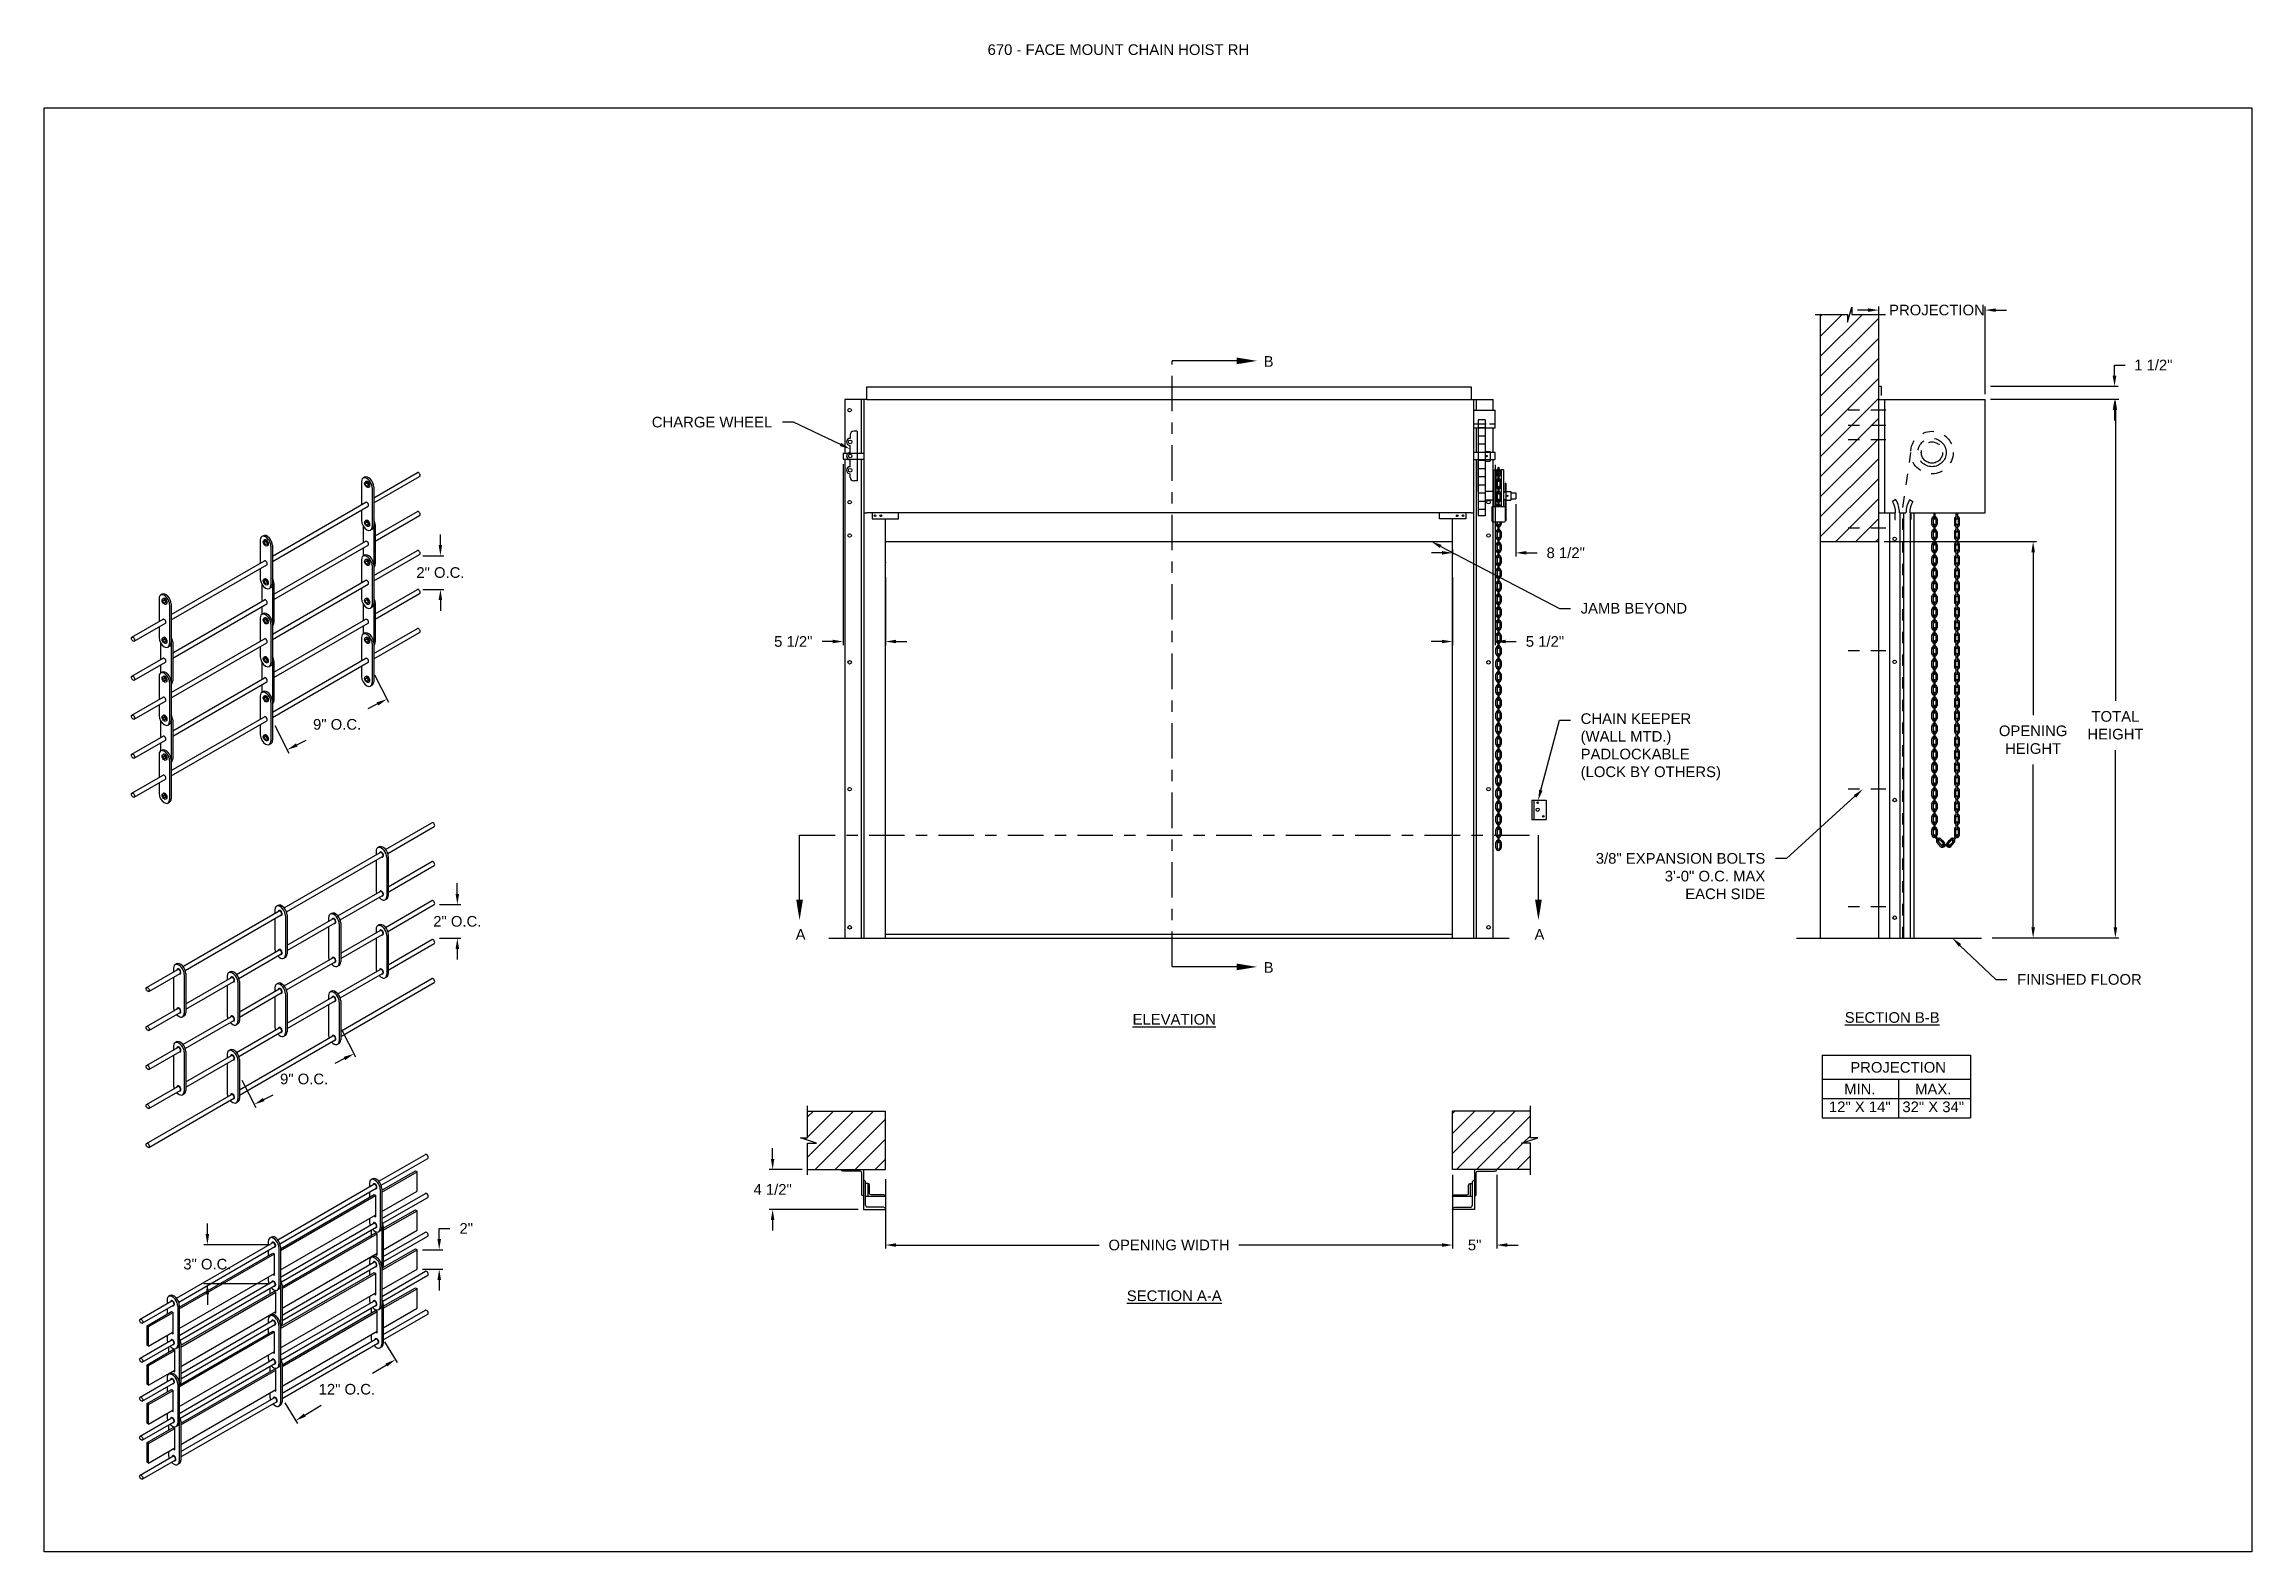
# Model space of a CAD drawing. Header units: inches. Extents: x 169.6 to 213.8, y 195 to 266.5.
# Drawn here: x 194.28 to 213.75, y 214.74 to 228.03 of the extents above; entities that cross this region are included whole.
import ezdxf
from ezdxf import colors
from ezdxf.entities.mleader import LeaderData, LeaderLine
from ezdxf.math import Vec2, Vec3

# ---------------------------------------------------------------- set-up
doc = ezdxf.new("R2010")
doc.units = ezdxf.units.IN
doc.header["$LTSCALE"] = 0.25
doc.header["$MEASUREMENT"] = 0
for name, pattern in [('CENTER', [2, 1.25, -0.25, 0.25, -0.25]), ('CENTER2', [1.125, 0.75, -0.125, 0.125, -0.125]), ('HIDDEN', [0.375, 0.25, -0.125])]:
    doc.linetypes.add(name, pattern=pattern)
for name, color, linetype in [('ANNOTATIONS', 1, 'Continuous'), ('CHAIN HOIST RH', 7, 'Continuous'), ('DETAILS', 4, 'Continuous'), ('SECTION CUTS', 6, 'CENTER')]:
    doc.layers.add(name, color=color, linetype=linetype)
doc.styles.add('ARIAL', font='arial.ttf', dxfattribs={"height": 0.09375})
doc.styles.get("Standard").update_dxf_attribs({"font": 'romans.shx'})
doc.dimstyles.new('STANDARD$0', dxfattribs={"dimtxt": 0.09375, "dimasz": 0.09375, "dimexe": 0.03125, "dimexo": 0.046875, "dimgap": 0.09, "dimtad": 0, "dimtih": 1, "dimtoh": 1, "dimdec": 4, "dimzin": 0, "dimdsep": 46, "dimtxsty": 'ARIAL', "dimcen": 0.09, "dimadec": 0, "dimazin": 0, "dimtfac": 1, "dimtdec": 4, "dimtofl": 0, "dimtmove": 0, "dimatfit": 1, "dimfxl": 1, "dimtolj": 1, "dimtzin": 0, "dimarcsym": 0})
pattern_1 = [(45, (8.0003, -38.43853), (-0.08838835, 0.08838835), [])]

msp = doc.modelspace()

# ---------------------------------------------------------------- texts
at = {"layer": 'ANNOTATIONS', "insert": (202.60373, 228.02965), "char_height": 0.09375, "width": 4.6220629, "attachment_point": 1, "line_spacing_factor": 0.86134, "style": 'ARIAL'}
msp.add_mtext('670 - FACE MOUNT CHAIN HOIST RH', dxfattribs=at)
at = {"layer": 'ANNOTATIONS', "char_height": 0.09375, "attachment_point": 2, "style": 'ARIAL'}
for s, insert, width in [('{\\LELEVATION}', (204.24975, 219.47864), 3.0834986), ('{\\LSECTION B-B}', (210.58116, 219.4946), 1.3823677), ('{\\LSECTION A-A}', (204.24975, 217.04081), 1.3823677)]:
    msp.add_mtext(s, dxfattribs=dict(at, insert=insert, width=width))
for s, width, insert in [('PROJECTION ', 1.7594917, (210.63381, 219.05504)), ('MIN.\\P12" X 14" ', 0.6711642, (210.29569, 218.86305)), ('MAX.\\P32" X 34"', 0.6567117, (210.94312, 218.86305))]:
    msp.add_mtext_dynamic_manual_height_columns(s, width=width, gutter_width=1.36268, heights=[0], dxfattribs=dict(at, insert=insert))
at = {"layer": 'SECTION CUTS', "style": 'ARIAL'}
for s, p in [('B', (205.03826, 225.18623)), ('A', (200.91094, 220.13313)), ('A', (207.42689, 220.13313)), ('B', (205.03826, 219.84202))]:
    msp.add_text(s, height=0.09375, dxfattribs=at).set_placement(p)

# ---------------------------------------------------------------- blocks, each defined once
blk = doc.blocks.new('*D42')
at = {"layer": 'ANNOTATIONS', "color": 0, "lineweight": -2, "transparency": 16777216}
for p, q in [((201.331, 224.326), (201.331, 222.732)), ((201.704, 223.33), (201.704, 222.732)), ((201.237, 222.763), (201.144, 222.763)), ((201.797, 222.763), (201.891, 222.763))]:
    blk.add_line(p, q, dxfattribs=at)
at = {"layer": 'ANNOTATIONS', "color": 0, "transparency": 16777216}
for points in [[(201.237, 222.779), (201.237, 222.748), (201.331, 222.763)], [(201.797, 222.779), (201.797, 222.748), (201.704, 222.763)]]:
    blk.add_solid(points, dxfattribs=at)
at = {"layer": 'defpoints', "color": 0, "transparency": 16777216}
for p in [(201.331, 224.373), (201.704, 223.377), (201.331, 222.763)]:
    blk.add_point(p, dxfattribs=at)
at = {"layer": 'ANNOTATIONS', "color": 0, "transparency": 16777216, "insert": (200.89, 222.763), "char_height": 0.0938, "attachment_point": 5, "style": 'ARIAL'}
blk.add_mtext('\\A1;5 1/2"', dxfattribs=at)
blk = doc.blocks.new('*D43')
at = {"layer": 'ANNOTATIONS', "color": 0, "lineweight": -2, "transparency": 16777216}
for p, q in [((207.079, 224.32), (207.079, 222.732)), ((206.704, 223.33), (206.704, 222.732)), ((206.61, 222.763), (206.516, 222.763)), ((207.172, 222.763), (207.266, 222.763))]:
    blk.add_line(p, q, dxfattribs=at)
at = {"layer": 'ANNOTATIONS', "color": 0, "transparency": 16777216}
for points in [[(206.61, 222.779), (206.61, 222.748), (206.704, 222.763)], [(207.172, 222.779), (207.172, 222.748), (207.079, 222.763)]]:
    blk.add_solid(points, dxfattribs=at)
at = {"layer": 'defpoints', "color": 0, "transparency": 16777216}
for p in [(207.079, 224.367), (206.704, 223.377), (206.704, 222.763)]:
    blk.add_point(p, dxfattribs=at)
at = {"layer": 'ANNOTATIONS', "color": 0, "transparency": 16777216, "insert": (207.519, 222.763), "char_height": 0.0938, "attachment_point": 5, "style": 'ARIAL'}
blk.add_mtext('\\A1;5 1/2"', dxfattribs=at)
blk = doc.blocks.new('*D38')
at = {"layer": 'ANNOTATIONS', "color": 0, "lineweight": -2, "transparency": 16777216}
for p, q in [((200.708, 218.201), (200.708, 218.295)), ((200.969, 218.107), (200.677, 218.107)), ((201.461, 217.755), (200.677, 217.755)), ((200.708, 217.662), (200.708, 217.568))]:
    blk.add_line(p, q, dxfattribs=at)
at = {"layer": 'ANNOTATIONS', "color": 0, "transparency": 16777216}
for points in [[(200.692, 218.201), (200.723, 218.201), (200.708, 218.107)], [(200.692, 217.662), (200.723, 217.662), (200.708, 217.755)]]:
    blk.add_solid(points, dxfattribs=at)
at = {"layer": 'defpoints', "color": 0, "transparency": 16777216}
for p in [(201.016, 218.107), (200.708, 217.755), (201.508, 217.755)]:
    blk.add_point(p, dxfattribs=at)
at = {"layer": 'ANNOTATIONS', "color": 0, "transparency": 16777216, "insert": (200.708, 217.931), "char_height": 0.0938, "attachment_point": 5, "style": 'ARIAL'}
blk.add_mtext('\\A1;4 1/2"', dxfattribs=at)
blk = doc.blocks.new('*D39')
at = {"layer": 'ANNOTATIONS', "color": 0, "lineweight": -2, "transparency": 16777216}
for p, q in [((206.704, 218.06), (206.704, 217.41)), ((207.094, 218.06), (207.094, 217.41)), ((206.61, 217.441), (206.516, 217.441)), ((207.188, 217.441), (207.282, 217.441))]:
    blk.add_line(p, q, dxfattribs=at)
at = {"layer": 'ANNOTATIONS', "color": 0, "transparency": 16777216}
for points in [[(206.61, 217.457), (206.61, 217.425), (206.704, 217.441)], [(207.188, 217.457), (207.188, 217.425), (207.094, 217.441)]]:
    blk.add_solid(points, dxfattribs=at)
at = {"layer": 'defpoints', "color": 0, "transparency": 16777216}
for p in [(206.704, 218.107), (207.094, 218.107), (207.094, 217.441)]:
    blk.add_point(p, dxfattribs=at)
at = {"layer": 'ANNOTATIONS', "color": 0, "transparency": 16777216, "insert": (206.899, 217.441), "char_height": 0.0938, "attachment_point": 5, "style": 'ARIAL'}
blk.add_mtext('\\A1;5"', dxfattribs=at)
blk = doc.blocks.new('*D40')
at = {"layer": 'ANNOTATIONS', "color": 0, "lineweight": -2, "transparency": 16777216}
for p, q in [((210.369, 225.686), (210.276, 225.686)), ((210.463, 225.06), (210.463, 225.717)), ((211.401, 224.945), (211.401, 225.717)), ((211.494, 225.686), (211.588, 225.686))]:
    blk.add_line(p, q, dxfattribs=at)
at = {"layer": 'ANNOTATIONS', "color": 0, "transparency": 16777216}
for points in [[(210.369, 225.701), (210.369, 225.67), (210.463, 225.686)], [(211.494, 225.701), (211.494, 225.67), (211.401, 225.686)]]:
    blk.add_solid(points, dxfattribs=at)
at = {"layer": 'defpoints', "color": 0, "transparency": 16777216}
for p in [(211.401, 225.686), (210.463, 225.014), (211.401, 224.899)]:
    blk.add_point(p, dxfattribs=at)
at = {"layer": 'ANNOTATIONS', "color": 0, "transparency": 16777216, "insert": (210.976, 225.686), "char_height": 0.09375, "attachment_point": 5, "style": 'ARIAL'}
blk.add_mtext('\\A1;PROJECTION', dxfattribs=at)
blk = doc.blocks.new('*D41')
at = {"layer": 'ANNOTATIONS', "color": 0, "lineweight": -2, "transparency": 16777216}
for p, q in [((212.542, 225.107), (212.542, 225.201)), ((212.542, 225.201), (212.636, 225.201)), ((211.448, 225.014), (212.573, 225.014)), ((211.448, 224.899), (212.573, 224.899)), ((212.542, 224.805), (212.542, 224.711))]:
    blk.add_line(p, q, dxfattribs=at)
at = {"layer": 'ANNOTATIONS', "color": 0, "transparency": 16777216}
for points in [[(212.526, 225.107), (212.558, 225.107), (212.542, 225.014)], [(212.526, 224.805), (212.558, 224.805), (212.542, 224.899)]]:
    blk.add_solid(points, dxfattribs=at)
at = {"layer": 'defpoints', "color": 0, "transparency": 16777216}
for p in [(211.401, 225.014), (211.401, 224.899), (212.542, 225.014)]:
    blk.add_point(p, dxfattribs=at)
at = {"layer": 'ANNOTATIONS', "color": 0, "transparency": 16777216, "insert": (212.884, 225.201), "char_height": 0.0938, "attachment_point": 5, "style": 'ARIAL'}
blk.add_mtext('\\A1;1 1/2"', dxfattribs=at)
blk = doc.blocks.new('*D44')
at = {"layer": 'ANNOTATIONS', "color": 0, "lineweight": -2, "transparency": 16777216}
for p, q in [((210.51, 223.645), (211.855, 223.645)), ((211.824, 223.551), (211.824, 222.114)), ((211.824, 220.242), (211.824, 221.679)), ((211.463, 220.149), (211.855, 220.149))]:
    blk.add_line(p, q, dxfattribs=at)
at = {"layer": 'ANNOTATIONS', "color": 0, "transparency": 16777216}
for points in [[(211.809, 223.551), (211.84, 223.551), (211.824, 223.645)], [(211.809, 220.242), (211.84, 220.242), (211.824, 220.149)]]:
    blk.add_solid(points, dxfattribs=at)
at = {"layer": 'defpoints', "color": 0, "transparency": 16777216}
for p in [(210.463, 223.645), (211.824, 223.645), (211.416, 220.149)]:
    blk.add_point(p, dxfattribs=at)
at = {"layer": 'ANNOTATIONS', "color": 0, "transparency": 16777216, "insert": (211.824, 221.897), "char_height": 0.09375, "attachment_point": 5, "style": 'ARIAL'}
blk.add_mtext('\\A1;OPENING \\PHEIGHT', dxfattribs=at)
blk = doc.blocks.new('*D45')
at = {"layer": 'ANNOTATIONS', "color": 0, "lineweight": -2, "transparency": 16777216}
for p, q in [((211.448, 224.899), (212.581, 224.899)), ((212.55, 224.805), (212.55, 222.241)), ((212.55, 220.242), (212.55, 221.806)), ((211.463, 220.149), (212.581, 220.149))]:
    blk.add_line(p, q, dxfattribs=at)
at = {"layer": 'ANNOTATIONS', "color": 0, "transparency": 16777216}
for points in [[(212.534, 224.805), (212.565, 224.805), (212.55, 224.899)], [(212.534, 220.242), (212.565, 220.242), (212.55, 220.149)]]:
    blk.add_solid(points, dxfattribs=at)
at = {"layer": 'defpoints', "color": 0, "transparency": 16777216}
for p in [(211.401, 224.899), (211.416, 220.149), (212.55, 220.149)]:
    blk.add_point(p, dxfattribs=at)
at = {"layer": 'ANNOTATIONS', "color": 0, "transparency": 16777216, "insert": (212.55, 222.024), "char_height": 0.0938, "attachment_point": 5, "style": 'ARIAL'}
blk.add_mtext('\\A1;TOTAL\\PHEIGHT', dxfattribs=at)
blk = doc.blocks.new('*D46')
at = {"layer": 'ANNOTATIONS', "color": 0, "lineweight": -2, "transparency": 16777216}
for p, q in [((201.704, 218.021), (201.704, 217.41)), ((206.704, 217.488), (206.704, 217.472)), ((201.797, 217.441), (203.587, 217.441)), ((206.61, 217.441), (204.82, 217.441))]:
    blk.add_line(p, q, dxfattribs=at)
at = {"layer": 'ANNOTATIONS', "color": 0, "transparency": 16777216}
for points in [[(201.797, 217.457), (201.797, 217.425), (201.704, 217.441)], [(206.61, 217.457), (206.61, 217.425), (206.704, 217.441)]]:
    blk.add_solid(points, dxfattribs=at)
at = {"layer": 'defpoints', "color": 0, "transparency": 16777216}
for p in [(201.704, 218.068), (206.704, 217.441), (206.704, 217.441)]:
    blk.add_point(p, dxfattribs=at)
at = {"layer": 'ANNOTATIONS', "color": 0, "transparency": 16777216, "insert": (204.204, 217.441), "char_height": 0.09375, "attachment_point": 5, "style": 'ARIAL'}
blk.add_mtext('\\A1;OPENING WIDTH', dxfattribs=at)
blk = doc.blocks.new('*D47')
at = {"layer": 'ANNOTATIONS', "color": 0, "lineweight": -2, "transparency": 16777216}
for p, q in [((207.261, 223.975), (207.261, 223.514)), ((206.612, 223.545), (206.519, 223.545)), ((206.706, 223.524), (206.706, 223.577)), ((207.355, 223.545), (207.449, 223.545))]:
    blk.add_line(p, q, dxfattribs=at)
at = {"layer": 'ANNOTATIONS', "color": 0, "transparency": 16777216}
for points in [[(206.612, 223.561), (206.612, 223.53), (206.706, 223.545)], [(207.355, 223.561), (207.355, 223.53), (207.261, 223.545)]]:
    blk.add_solid(points, dxfattribs=at)
at = {"layer": 'defpoints', "color": 0, "transparency": 16777216}
for p in [(207.261, 224.022), (207.261, 223.545), (206.706, 223.477)]:
    blk.add_point(p, dxfattribs=at)
at = {"layer": 'ANNOTATIONS', "color": 0, "transparency": 16777216, "insert": (207.702, 223.545), "char_height": 0.0938, "attachment_point": 5, "style": 'ARIAL'}
blk.add_mtext('\\A1;8 1/2"', dxfattribs=at)
blk = doc.blocks.new('*D122')
at = {"layer": 'ANNOTATIONS', "color": 0, "lineweight": -2, "transparency": 16777216}
for p, q in [((197.198, 222.47), (197.321, 222.227)), ((197.223, 222.213), (197.139, 222.17)), ((196.318, 222.023), (196.441, 221.78)), ((196.511, 221.851), (196.594, 221.893))]:
    blk.add_line(p, q, dxfattribs=at)
at = {"layer": 'ANNOTATIONS', "color": 0, "transparency": 16777216}
for points in [[(197.216, 222.227), (197.23, 222.199), (197.307, 222.255)], [(196.504, 221.865), (196.518, 221.837), (196.427, 221.808)]]:
    blk.add_solid(points, dxfattribs=at)
at = {"layer": 'defpoints', "color": 0, "transparency": 16777216}
for p in [(197.176, 222.512), (197.307, 222.255), (196.297, 222.065)]:
    blk.add_point(p, dxfattribs=at)
at = {"layer": 'ANNOTATIONS', "color": 0, "transparency": 16777216, "insert": (196.867, 222.032), "char_height": 0.09375, "attachment_point": 5, "style": 'ARIAL'}
blk.add_mtext('\\A1;9" O.C.', dxfattribs=at)
blk = doc.blocks.new('*D123')
at = {"layer": 'ANNOTATIONS', "color": 0, "lineweight": -2, "transparency": 16777216}
for p, q in [((197.622, 223.52), (197.809, 223.52)), ((197.778, 223.613), (197.778, 223.707)), ((197.622, 223.222), (197.809, 223.222)), ((197.778, 223.129), (197.778, 223.035))]:
    blk.add_line(p, q, dxfattribs=at)
at = {"layer": 'ANNOTATIONS', "color": 0, "transparency": 16777216}
for points in [[(197.762, 223.613), (197.793, 223.613), (197.778, 223.52)], [(197.762, 223.129), (197.793, 223.129), (197.778, 223.222)]]:
    blk.add_solid(points, dxfattribs=at)
at = {"layer": 'defpoints', "color": 0, "transparency": 16777216}
for p in [(197.575, 223.52), (197.778, 223.52), (197.575, 223.222)]:
    blk.add_point(p, dxfattribs=at)
at = {"layer": 'ANNOTATIONS', "color": 0, "transparency": 16777216, "insert": (197.778, 223.371), "char_height": 0.09375, "attachment_point": 5, "style": 'ARIAL'}
blk.add_mtext('\\A1;2" O.C.', dxfattribs=at)
blk = doc.blocks.new('*D124')
at = {"layer": 'ANNOTATIONS', "color": 0, "lineweight": -2, "transparency": 16777216}
for p, q in [((196.907, 219.343), (197.03, 219.1)), ((196.932, 219.086), (196.848, 219.043)), ((196.027, 218.896), (196.15, 218.653)), ((196.22, 218.724), (196.303, 218.766))]:
    blk.add_line(p, q, dxfattribs=at)
at = {"layer": 'ANNOTATIONS', "color": 0, "transparency": 16777216}
for points in [[(196.925, 219.1), (196.939, 219.072), (197.016, 219.128)], [(196.213, 218.738), (196.227, 218.71), (196.136, 218.681)]]:
    blk.add_solid(points, dxfattribs=at)
at = {"layer": 'defpoints', "color": 0, "transparency": 16777216}
for p in [(196.885, 219.385), (197.016, 219.128), (196.006, 218.938)]:
    blk.add_point(p, dxfattribs=at)
at = {"layer": 'ANNOTATIONS', "color": 0, "transparency": 16777216, "insert": (196.576, 218.905), "char_height": 0.09375, "attachment_point": 5, "style": 'ARIAL'}
blk.add_mtext('\\A1;9" O.C.', dxfattribs=at)
blk = doc.blocks.new('*D125')
at = {"layer": 'ANNOTATIONS', "color": 0, "lineweight": -2, "transparency": 16777216}
for p, q in [((197.927, 220.538), (197.927, 220.631)), ((197.771, 220.444), (197.958, 220.444)), ((197.771, 220.147), (197.958, 220.147)), ((197.927, 220.053), (197.927, 219.959))]:
    blk.add_line(p, q, dxfattribs=at)
at = {"layer": 'ANNOTATIONS', "color": 0, "transparency": 16777216}
for points in [[(197.912, 220.538), (197.943, 220.538), (197.927, 220.444)], [(197.912, 220.053), (197.943, 220.053), (197.927, 220.147)]]:
    blk.add_solid(points, dxfattribs=at)
at = {"layer": 'defpoints', "color": 0, "transparency": 16777216}
for p in [(197.724, 220.444), (197.927, 220.444), (197.724, 220.147)]:
    blk.add_point(p, dxfattribs=at)
at = {"layer": 'ANNOTATIONS', "color": 0, "transparency": 16777216, "insert": (197.927, 220.295), "char_height": 0.09375, "attachment_point": 5, "style": 'ARIAL'}
blk.add_mtext('\\A1;2" O.C.', dxfattribs=at)
blk = doc.blocks.new('*D126')
at = {"layer": 'ANNOTATIONS', "color": 0, "lineweight": -2, "transparency": 16777216}
for p, q in [((197.285, 216.588), (197.398, 216.405)), ((197.301, 216.382), (197.179, 216.307)), ((196.406, 216.049), (196.518, 215.866)), ((196.582, 215.941), (196.727, 216.03))]:
    blk.add_line(p, q, dxfattribs=at)
at = {"layer": 'ANNOTATIONS', "color": 0, "transparency": 16777216}
for points in [[(197.293, 216.396), (197.309, 216.369), (197.381, 216.431)], [(196.573, 215.955), (196.59, 215.928), (196.502, 215.892)]]:
    blk.add_solid(points, dxfattribs=at)
at = {"layer": 'defpoints', "color": 0, "transparency": 16777216}
for p in [(197.261, 216.628), (197.381, 216.431), (196.381, 216.089)]:
    blk.add_point(p, dxfattribs=at)
at = {"layer": 'ANNOTATIONS', "color": 0, "transparency": 16777216, "insert": (196.953, 216.169), "char_height": 0.09375, "attachment_point": 5, "style": 'ARIAL'}
blk.add_mtext('\\A1;12" O.C.', dxfattribs=at)
blk = doc.blocks.new('*D127')
at = {"layer": 'ANNOTATIONS', "color": 0, "lineweight": -2, "transparency": 16777216}
for p, q in [((197.767, 217.494), (197.767, 217.588)), ((197.767, 217.588), (197.861, 217.588)), ((197.619, 217.4), (197.798, 217.4)), ((197.619, 217.228), (197.798, 217.228)), ((197.767, 217.134), (197.767, 217.04))]:
    blk.add_line(p, q, dxfattribs=at)
at = {"layer": 'ANNOTATIONS', "color": 0, "transparency": 16777216}
for points in [[(197.752, 217.494), (197.783, 217.494), (197.767, 217.4)], [(197.752, 217.134), (197.783, 217.134), (197.767, 217.228)]]:
    blk.add_solid(points, dxfattribs=at)
at = {"layer": 'defpoints', "color": 0, "transparency": 16777216}
for p in [(197.572, 217.4), (197.767, 217.4), (197.572, 217.228)]:
    blk.add_point(p, dxfattribs=at)
at = {"layer": 'ANNOTATIONS', "color": 0, "transparency": 16777216, "insert": (198.006, 217.588), "char_height": 0.0938, "attachment_point": 5, "style": 'ARIAL'}
blk.add_mtext('\\A1;2"', dxfattribs=at)
blk = doc.blocks.new('*D128')
at = {"layer": 'ANNOTATIONS', "color": 0, "lineweight": -2, "transparency": 16777216}
for p, q in [((195.723, 217.538), (195.723, 217.632)), ((196.277, 217.444), (195.691, 217.444)), ((196.277, 217.1), (195.691, 217.1)), ((195.723, 217.007), (195.723, 216.913))]:
    blk.add_line(p, q, dxfattribs=at)
at = {"layer": 'ANNOTATIONS', "color": 0, "transparency": 16777216}
for points in [[(195.707, 217.538), (195.738, 217.538), (195.723, 217.444)], [(195.707, 217.007), (195.738, 217.007), (195.723, 217.1)]]:
    blk.add_solid(points, dxfattribs=at)
at = {"layer": 'defpoints', "color": 0, "transparency": 16777216}
for p in [(196.324, 217.444), (195.723, 217.1), (196.324, 217.1)]:
    blk.add_point(p, dxfattribs=at)
at = {"layer": 'ANNOTATIONS', "color": 0, "transparency": 16777216, "insert": (195.723, 217.272), "char_height": 0.09375, "attachment_point": 5, "style": 'ARIAL'}
blk.add_mtext('\\A1;3" O.C.', dxfattribs=at)

# ---------------------------------------------------------------- dimensions: what is measured, and where the dimension line sits
at = {"layer": 'ANNOTATIONS'}
for base, p1, p2, text, picture, middle in [((211.40067, 225.68587), (210.46317, 225.0136), (211.40067, 224.89855), 'PROJECTION', '*D40', (210.97598, 225.68587)), ((207.26112, 223.54547), (206.70602, 223.47673), (207.26112, 224.02191), '8 1/2"', '*D47', (207.70179, 223.54547)), ((207.09449, 217.44098), (206.70373, 218.10708), (207.09449, 218.10708), '5"', '*D39', (206.89911, 217.44098))]:
    dim = msp.add_linear_dim(base=base, p1=p1, p2=p2, text=text, dimstyle='STANDARD$0', dxfattribs=at)
    dim.commit()
    dim.dimension.update_dxf_attribs({"geometry": picture, "text_midpoint": middle, "dimtype": 160})
for base, p1, p2, text, picture, middle in [((212.54193, 225.0136), (211.40067, 224.89855), (211.40067, 225.0136), '1 1/2"', '*D41', (212.88437, 225.2011)), ((197.77777, 223.51973), (197.57463, 223.22249), (197.57463, 223.51973), '2" O.C.', '*D123', (197.77777, 223.37111)), ((211.82424, 223.64519), (211.4163, 220.14855), (210.46317, 223.64519), 'OPENING \\PHEIGHT', '*D44', (211.82424, 221.89687)), ((197.9272, 220.44379), (197.72407, 220.14655), (197.72407, 220.44379), '2" O.C.', '*D125', (197.9272, 220.29517)), ((195.72267, 217.10032), (196.32413, 217.44407), (196.32413, 217.10032), '3" O.C.', '*D128', (195.72267, 217.2722))]:
    dim = msp.add_linear_dim(base=base, p1=p1, p2=p2, angle=90, text=text, dimstyle='STANDARD$0', dxfattribs=at)
    dim.commit()
    dim.dimension.update_dxf_attribs({"geometry": picture, "text_midpoint": middle})
for base, p1, p2, angle, text, picture, middle, dimtype in [((212.54974, 220.14855), (211.40067, 224.89855), (211.4163, 220.14855), 90, 'TOTAL\\PHEIGHT', '*D45', (212.54974, 222.02355), 160), ((201.33102, 222.76335), (201.70373, 223.37673), (201.33102, 224.3726), 180, '5 1/2"', '*D42', (200.89042, 222.76335), 160), ((206.70373, 222.76335), (207.07873, 224.3673), (206.70373, 223.37668), 180, '5 1/2"', '*D43', (207.51933, 222.76335), 160), ((200.70778, 217.7554), (201.01623, 218.10708), (201.50835, 217.7554), 90, '4 1/2"', '*D38', (200.70778, 217.93124), 160), ((197.38118, 216.43132), (196.3813, 216.08864), (197.26091, 216.62761), 31.49751, '12" O.C.', '*D126', (196.95303, 216.16897), 161)]:
    dim = msp.add_linear_dim(base=base, p1=p1, p2=p2, angle=angle, text=text, dimstyle='STANDARD$0', dxfattribs=at)
    dim.commit()
    dim.dimension.update_dxf_attribs({"geometry": picture, "text_midpoint": middle, "dimtype": dimtype})
for p1, p2, distance, text, picture, middle in [((196.29672, 222.06467), (197.17633, 222.51177), -0.28764, '9" O.C.', '*D122', (196.86685, 222.03181)), ((196.00571, 218.93754), (196.88532, 219.38464), -0.28764, '9" O.C.', '*D124', (196.57585, 218.90468)), ((197.57238, 217.228), (197.57238, 217.40017), -0.19474, '2"', '*D127', (198.00555, 217.58767))]:
    dim = msp.add_aligned_dim(p1=p1, p2=p2, distance=distance, text=text, dimstyle='STANDARD$0', dxfattribs=at)
    dim.commit()
    dim.dimension.update_dxf_attribs({"geometry": picture, "text_midpoint": middle})
dim = msp.add_linear_dim(base=(206.70373, 217.44098), p1=(201.70373, 218.06802), p2=(206.70373, 217.44098), text='OPENING WIDTH', dimstyle='STANDARD$0', dxfattribs=at)
dim.commit()
dim.dimension.update_dxf_attribs({"geometry": '*D46', "text_midpoint": (204.20373, 217.44098)})

# ---------------------------------------------------------------- hatches: boundary and pattern name
at = {"layer": 'CHAIN HOIST RH', "linetype": 'Continuous'}
h = msp.add_hatch(dxfattribs=at)
h.set_pattern_fill('ANSI31', color=256, style=0)
h.set_pattern_definition([(45, (8.63474, -38.43853), (-0.088388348, 0.088388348), [])])
h.paths.add_polyline_path([(210.46317, 224.91232), (210.46317, 225.64691), (210.22668, 225.64691), (210.22668, 225.71157), (210.18826, 225.57821), (210.18826, 225.64691), (209.94755, 225.64691), (209.94755, 225.09661)])
h.paths.add_polyline_path([(209.94755, 225.09661), (209.94755, 223.64519), (210.46317, 223.64519), (210.46317, 224.89855), (210.46317, 224.91232)])
at = {"layer": 'CHAIN HOIST RH'}
h = msp.add_hatch(dxfattribs=at)
h.set_pattern_fill('ANSI31', color=256, style=0)
h.set_pattern_definition(pattern_1)
h.paths.add_polyline_path([(201.70373, 218.62271), (201.01623, 218.62271), (201.01623, 218.38551), (200.95212, 218.38551), (201.09419, 218.3386), (201.01623, 218.3386), (201.01623, 218.10708), (201.70373, 218.10708), (201.70373, 218.26959)])
h = msp.add_hatch(dxfattribs=at)
h.set_pattern_fill('ANSI31', color=256, style=0)
h.set_pattern_definition(pattern_1)
h.paths.add_polyline_path([(207.45533, 218.38551), (207.39123, 218.38551), (207.39123, 218.62271), (206.70373, 218.62271), (206.70373, 218.10708), (206.7219, 218.10708), (207.39123, 218.10708), (207.39123, 218.3386), (207.31326, 218.3386)])

# ---------------------------------------------------------------- linework, layer by layer
at = {"layer": 'ANNOTATIONS'}
for p, q in [((209.96512, 219.11447), (209.96512, 218.5631)), ((209.96512, 219.11447), (211.27289, 219.11447)), ((211.27289, 219.11447), (211.27289, 218.5631)), ((209.96512, 218.903), (211.27289, 218.903)), ((210.63797, 218.903), (210.63797, 218.5631)), ((209.96512, 218.73305), (211.27289, 218.73305)), ((209.96512, 218.5631), (211.27289, 218.5631))]:
    msp.add_line(p, q, dxfattribs=at)
at = {"layer": 'CHAIN HOIST RH', "linetype": 'Continuous'}
for p, q in [((210.18826, 225.57821), (210.22668, 225.71157)), ((210.22668, 225.71157), (210.22668, 225.64691)), ((209.90116, 225.64691), (210.18826, 225.64691)), ((209.94755, 225.64691), (209.94755, 220.14855)), ((210.18826, 225.64691), (210.18826, 225.57821)), ((210.22668, 225.64691), (210.52187, 225.64691)), ((210.46317, 220.14855), (210.46317, 225.64691)), ((201.53967, 224.89855), (201.34408, 224.89855)), ((201.34408, 224.89855), (201.34408, 224.4245)), ((201.49279, 224.4245), (201.49279, 224.89855)), ((201.51623, 220.14855), (201.51623, 224.89855)), ((206.86779, 224.89855), (207.06338, 224.89855)), ((206.89123, 220.14855), (206.89123, 224.89855)), ((206.91467, 224.8048), (206.91467, 224.89855)), ((207.06338, 224.8048), (207.06338, 224.89855)), ((210.46317, 225.0136), (210.48458, 225.0136)), ((210.46317, 224.89855), (211.40067, 224.89855)), ((210.48458, 225.0136), (210.48458, 224.93134)), ((210.51595, 223.89855), (210.51595, 224.89855)), ((211.40067, 223.89855), (211.40067, 224.89855)), ((206.89123, 224.8048), (207.07873, 224.8048)), ((207.07873, 224.64855), (207.07873, 224.8048)), ((201.39123, 224.58605), (201.39123, 224.5548)), ((201.39123, 224.4298), (201.39123, 224.4923)), ((201.45373, 224.6173), (201.42248, 224.6173)), ((201.45373, 224.6173), (201.45373, 224.1798)), ((206.9995, 224.6798), (206.89123, 224.6798)), ((206.89123, 224.64855), (207.07873, 224.64855)), ((206.91467, 224.4298), (206.91467, 224.64855)), ((207.07873, 224.6798), (207.03075, 224.6798)), ((207.06338, 224.4298), (207.06338, 224.64855)), ((201.34408, 224.3726), (201.34408, 220.14855)), ((201.39123, 224.3048), (201.39123, 224.3673)), ((201.49279, 220.14855), (201.49279, 224.3726)), ((207.07873, 224.4298), (206.89123, 224.4298)), ((206.89123, 224.3673), (207.07873, 224.3673)), ((206.91467, 220.14855), (206.91467, 224.3673)), ((206.91696, 224.08718), (206.91696, 224.35503)), ((207.06338, 220.14855), (207.06338, 224.3673)), ((207.07873, 224.3673), (207.07873, 224.4298)), ((201.39123, 224.21105), (201.39123, 224.2423)), ((201.45373, 224.1798), (201.42248, 224.1798)), ((210.6137, 224.01414), (210.58479, 223.99716)), ((210.73453, 224.01414), (210.76344, 223.99716)), ((201.51623, 223.89855), (201.53967, 223.89855)), ((201.58687, 223.89855), (201.58687, 223.84613)), ((201.58687, 223.84613), (201.81767, 223.84613)), ((201.70373, 220.14855), (201.70373, 223.84613)), ((201.81767, 223.84613), (201.81767, 223.89855)), ((206.58978, 223.84613), (206.58978, 223.89855)), ((206.82059, 223.84613), (206.58978, 223.84613)), ((206.70373, 220.14855), (206.70373, 223.84613)), ((206.82059, 223.89855), (206.82059, 223.84613)), ((206.86779, 223.89855), (206.89123, 223.89855)), ((210.46317, 223.89855), (210.61161, 223.89855)), ((210.55713, 223.89855), (210.55713, 220.14855)), ((210.6038, 223.89855), (210.6038, 223.84005)), ((210.6038, 223.84005), (210.61161, 223.84005)), ((210.64514, 223.89855), (210.70308, 223.89855)), ((210.6484, 223.89855), (210.6484, 220.14855)), ((210.68193, 223.89855), (210.68193, 220.14855)), ((210.73661, 223.89855), (211.40067, 223.89855)), ((210.74442, 223.84005), (210.73661, 223.84005)), ((210.73988, 223.89855), (210.73988, 220.14855)), ((210.74442, 223.89855), (210.74442, 223.84005)), ((210.7734, 223.89855), (210.7734, 220.14855)), ((201.70373, 223.64519), (206.70373, 223.64519)), ((209.94755, 223.64519), (210.46317, 223.64519)), ((207.40451, 221.36499), (207.40451, 221.19311)), ((207.40451, 221.36499), (207.52951, 221.36499)), ((207.40451, 221.19311), (207.52951, 221.19311)), ((207.42013, 221.36499), (207.42013, 221.19311)), ((207.52951, 221.36499), (207.52951, 221.19311)), ((209.73819, 220.14855), (211.36942, 220.14855)), ((201.01623, 218.38551), (201.01623, 218.66958)), ((207.39123, 218.38551), (207.39123, 218.66958)), ((201.09419, 218.3386), (200.95212, 218.38551)), ((200.95212, 218.38551), (201.01623, 218.38551)), ((201.01623, 218.06021), (201.01623, 218.3386)), ((201.01623, 218.3386), (201.09419, 218.3386)), ((207.31326, 218.3386), (207.45533, 218.38551)), ((207.39123, 218.3386), (207.31326, 218.3386)), ((207.45533, 218.38551), (207.39123, 218.38551)), ((207.39123, 218.06021), (207.39123, 218.3386)), ((201.50835, 218.10708), (201.50835, 217.7554)), ((206.89911, 218.10708), (206.89911, 217.7554)), ((201.50835, 217.87263), (201.50835, 217.87263)), ((201.54742, 217.98495), (201.52788, 217.98495)), ((206.86003, 217.98495), (206.87957, 217.98495)), ((206.89911, 217.87263), (206.89911, 217.87263)), ((201.70373, 217.86772), (201.52788, 217.86772))]:
    msp.add_line(p, q, dxfattribs=at)
at = {"layer": 'CHAIN HOIST RH'}
for p, q in [((201.53967, 224.89855), (201.53967, 225.00988)), ((201.53967, 225.00988), (206.86779, 225.00988)), ((201.53967, 224.89855), (206.86779, 224.89855)), ((206.86779, 225.00988), (206.86779, 224.89855)), ((206.89123, 223.89855), (206.89123, 224.89855)), ((206.93048, 224.71904), (206.93048, 223.87099)), ((206.99267, 224.71904), (206.93048, 224.71904)), ((206.99267, 224.71904), (206.99267, 223.87099)), ((206.99267, 224.64743), (206.93048, 224.64743)), ((206.99267, 224.57543), (206.93048, 224.57543)), ((206.99267, 224.50343), (206.93048, 224.50343)), ((201.33102, 224.4245), (201.51623, 224.4245)), ((201.33102, 224.4245), (201.33102, 224.3726)), ((201.33102, 224.3726), (201.51623, 224.3726)), ((206.99267, 224.43143), (206.93048, 224.43143)), ((206.99267, 224.35943), (206.93048, 224.35943)), ((206.99267, 224.43787), (207.03638, 224.43787)), ((206.99267, 224.35503), (207.03638, 224.35503)), ((207.03638, 224.43787), (207.03638, 224.35503)), ((207.10357, 224.29464), (207.10357, 224.26488)), ((207.11467, 224.26488), (207.11467, 224.29464)), ((206.99267, 224.28743), (206.93048, 224.28743)), ((206.99267, 224.21543), (206.93048, 224.21543)), ((206.99267, 224.14343), (206.93048, 224.14343)), ((207.06427, 224.27706), (207.0862, 224.27706)), ((207.06427, 224.27706), (207.06427, 223.95087)), ((207.0862, 224.27706), (207.0862, 223.95087)), ((207.0973, 224.26112), (207.0973, 224.24487)), ((207.0973, 224.17717), (207.0973, 224.13075)), ((207.10357, 224.23954), (207.10357, 224.21316)), ((207.10357, 224.21316), (207.11467, 224.21316)), ((207.10357, 224.21226), (207.10357, 224.1825)), ((207.10357, 224.21226), (207.11467, 224.21226)), ((207.10357, 224.12542), (207.10357, 224.06838)), ((207.10357, 224.10143), (207.11467, 224.10143)), ((207.10357, 224.10053), (207.11467, 224.10053)), ((207.11467, 224.21316), (207.11467, 224.23954)), ((207.11467, 224.1825), (207.11467, 224.21226)), ((207.11467, 224.06838), (207.11467, 224.12542)), ((207.12094, 224.26112), (207.12094, 224.24487)), ((207.12094, 224.25229), (207.13204, 224.25229)), ((207.12094, 224.2514), (207.13204, 224.2514)), ((207.12094, 224.17717), (207.12094, 224.15935)), ((207.12094, 224.15935), (207.13204, 224.15935)), ((207.12094, 224.15845), (207.13204, 224.15845)), ((207.12094, 224.15845), (207.12094, 224.13075)), ((207.13204, 224.27706), (207.13204, 223.95087)), ((207.15396, 224.27706), (207.13204, 224.27706)), ((207.15396, 224.27706), (207.15396, 223.95087)), ((207.17061, 224.09047), (207.17061, 224.1591)), ((207.17506, 224.1591), (207.17061, 224.1591)), ((207.17506, 224.1591), (207.17506, 223.82609)), ((206.99267, 224.07143), (206.93048, 224.07143)), ((206.99267, 223.99943), (206.93048, 223.99943)), ((206.99267, 223.92743), (206.93048, 223.92743)), ((207.06427, 224.08718), (206.99267, 224.08718)), ((207.06427, 224.00855), (206.99267, 224.00855)), ((207.05029, 223.95087), (207.05029, 223.82842)), ((207.17061, 223.95087), (207.05029, 223.95087)), ((207.0973, 224.06305), (207.0973, 224.01663)), ((207.10357, 224.0113), (207.10357, 223.98491)), ((207.10357, 223.98491), (207.11467, 223.98491)), ((207.10357, 223.98401), (207.11467, 223.98401)), ((207.10357, 223.98401), (207.10357, 223.95426)), ((207.11467, 223.98491), (207.11467, 224.0113)), ((207.11467, 223.95426), (207.11467, 223.98401)), ((207.12094, 224.06305), (207.12094, 224.04522)), ((207.12094, 224.04522), (207.13204, 224.04522)), ((207.12094, 224.04432), (207.13204, 224.04432)), ((207.12094, 224.04432), (207.12094, 224.01663)), ((207.16086, 224.08072), (207.15396, 224.08072)), ((207.16086, 224.01501), (207.15396, 224.01501)), ((207.17061, 223.82842), (207.17061, 224.00526)), ((207.17506, 224.08718), (207.21877, 224.08718)), ((207.17506, 224.00855), (207.21877, 224.00855)), ((207.21877, 224.08718), (207.21877, 224.00855)), ((207.21877, 224.07381), (207.26112, 224.07381)), ((207.21877, 224.02191), (207.26112, 224.02191)), ((207.26112, 224.07381), (207.26112, 224.02191)), ((206.86779, 223.89855), (201.53967, 223.89855)), ((206.99267, 223.87099), (206.93048, 223.87099)), ((207.06004, 223.81867), (207.16086, 223.81867)), ((207.0862, 223.79729), (207.0862, 223.81867)), ((207.0862, 223.68316), (207.0862, 223.72959)), ((207.0973, 223.81867), (207.0973, 223.79729)), ((207.0973, 223.72959), (207.0973, 223.68316)), ((207.10357, 223.79196), (207.10357, 223.76557)), ((207.10357, 223.76557), (207.11467, 223.76557)), ((207.10357, 223.76467), (207.11467, 223.76467)), ((207.10357, 223.76467), (207.10357, 223.73492)), ((207.11467, 223.76557), (207.11467, 223.79196)), ((207.11467, 223.73492), (207.11467, 223.76467)), ((207.12094, 223.81867), (207.12094, 223.79729)), ((207.12094, 223.72959), (207.12094, 223.71176)), ((207.12094, 223.71176), (207.13204, 223.71176)), ((207.12094, 223.71086), (207.12094, 223.68316)), ((207.12094, 223.71086), (207.13204, 223.71086)), ((207.13204, 223.81867), (207.13204, 223.79729)), ((207.13204, 223.72959), (207.13204, 223.71176)), ((207.13204, 223.71086), (207.13204, 223.68316)), ((207.17061, 223.82785), (207.17061, 223.82609)), ((207.17506, 223.82609), (207.17061, 223.82609)), ((210.93068, 223.79729), (210.93068, 223.84371)), ((210.93068, 223.68316), (210.93068, 223.72959)), ((210.94178, 223.84371), (210.94178, 223.79729)), ((210.94178, 223.72959), (210.94178, 223.68316)), ((210.94805, 223.89855), (210.94805, 223.87969)), ((210.94805, 223.87969), (210.95915, 223.87969)), ((210.94805, 223.8788), (210.94805, 223.84904)), ((210.94805, 223.8788), (210.95915, 223.8788)), ((210.94805, 223.79196), (210.94805, 223.76557)), ((210.94805, 223.76557), (210.95915, 223.76557)), ((210.94805, 223.76467), (210.95915, 223.76467)), ((210.94805, 223.76467), (210.94805, 223.73492)), ((210.95915, 223.87969), (210.95915, 223.89855)), ((210.95915, 223.84904), (210.95915, 223.8788)), ((210.95915, 223.76557), (210.95915, 223.79196)), ((210.95915, 223.73492), (210.95915, 223.76467)), ((210.96542, 223.84371), (210.96542, 223.82588)), ((210.96542, 223.82588), (210.97652, 223.82588)), ((210.96542, 223.82498), (210.96542, 223.79729)), ((210.96542, 223.82498), (210.97652, 223.82498)), ((210.96542, 223.72959), (210.96542, 223.71176)), ((210.96542, 223.71176), (210.97652, 223.71176)), ((210.96542, 223.71086), (210.96542, 223.68316)), ((210.96542, 223.71086), (210.97652, 223.71086)), ((210.97652, 223.84371), (210.97652, 223.82588)), ((210.97652, 223.82498), (210.97652, 223.79729)), ((210.97652, 223.72959), (210.97652, 223.71176)), ((210.97652, 223.71086), (210.97652, 223.68316)), ((211.12956, 223.84371), (211.12956, 223.82588)), ((211.14066, 223.82588), (211.12956, 223.82588)), ((211.12956, 223.82498), (211.12956, 223.79729)), ((211.14066, 223.82498), (211.12956, 223.82498)), ((211.12956, 223.72959), (211.12956, 223.71176)), ((211.14066, 223.71176), (211.12956, 223.71176)), ((211.12956, 223.71086), (211.12956, 223.68316)), ((211.14066, 223.71086), (211.12956, 223.71086)), ((211.14066, 223.84371), (211.14066, 223.82588)), ((211.14066, 223.82498), (211.14066, 223.79729)), ((211.14066, 223.72959), (211.14066, 223.71176)), ((211.14066, 223.71086), (211.14066, 223.68316)), ((211.14693, 223.87969), (211.14693, 223.89855)), ((211.15803, 223.87969), (211.14693, 223.87969)), ((211.15803, 223.8788), (211.14693, 223.8788)), ((211.14693, 223.84904), (211.14693, 223.8788)), ((211.14693, 223.76557), (211.14693, 223.79196)), ((211.15803, 223.76557), (211.14693, 223.76557)), ((211.14693, 223.73492), (211.14693, 223.76467)), ((211.15803, 223.76467), (211.14693, 223.76467)), ((211.15803, 223.89855), (211.15803, 223.87969)), ((211.15803, 223.8788), (211.15803, 223.84904)), ((211.15803, 223.79196), (211.15803, 223.76557)), ((211.15803, 223.76467), (211.15803, 223.73492)), ((211.1643, 223.84371), (211.1643, 223.79729)), ((211.1643, 223.72959), (211.1643, 223.68316)), ((211.1754, 223.79729), (211.1754, 223.84371)), ((211.1754, 223.68316), (211.1754, 223.72959)), ((207.0862, 223.56904), (207.0862, 223.61547)), ((207.0973, 223.61547), (207.0973, 223.56904)), ((207.10357, 223.67783), (207.10357, 223.65145)), ((207.10357, 223.65145), (207.11467, 223.65145)), ((207.10357, 223.65055), (207.10357, 223.6208)), ((207.10357, 223.65055), (207.11467, 223.65055)), ((207.10357, 223.56371), (207.10357, 223.53733)), ((207.10357, 223.53733), (207.11467, 223.53733)), ((207.10357, 223.53643), (207.10357, 223.50667)), ((207.10357, 223.53643), (207.11467, 223.53643)), ((207.11467, 223.65145), (207.11467, 223.67783)), ((207.11467, 223.6208), (207.11467, 223.65055)), ((207.11467, 223.53733), (207.11467, 223.56371)), ((207.11467, 223.50667), (207.11467, 223.53643)), ((207.12094, 223.61547), (207.12094, 223.59764)), ((207.12094, 223.59764), (207.13204, 223.59764)), ((207.12094, 223.59674), (207.13204, 223.59674)), ((207.12094, 223.59674), (207.12094, 223.56904)), ((207.13204, 223.61547), (207.13204, 223.59764)), ((207.13204, 223.59674), (207.13204, 223.56904)), ((210.93068, 223.56904), (210.93068, 223.61547)), ((210.94178, 223.61547), (210.94178, 223.56904)), ((210.94805, 223.67783), (210.94805, 223.65145)), ((210.94805, 223.65145), (210.95915, 223.65145)), ((210.94805, 223.65055), (210.95915, 223.65055)), ((210.94805, 223.65055), (210.94805, 223.6208)), ((210.94805, 223.56371), (210.94805, 223.53733)), ((210.94805, 223.53733), (210.95915, 223.53733)), ((210.94805, 223.53643), (210.95915, 223.53643)), ((210.94805, 223.53643), (210.94805, 223.50667)), ((210.95915, 223.65145), (210.95915, 223.67783)), ((210.95915, 223.6208), (210.95915, 223.65055)), ((210.95915, 223.53733), (210.95915, 223.56371)), ((210.95915, 223.50667), (210.95915, 223.53643)), ((210.96542, 223.61547), (210.96542, 223.59764)), ((210.96542, 223.59764), (210.97652, 223.59764)), ((210.96542, 223.59674), (210.96542, 223.56904)), ((210.96542, 223.59674), (210.97652, 223.59674)), ((210.97652, 223.61547), (210.97652, 223.59764)), ((210.97652, 223.59674), (210.97652, 223.56904)), ((211.12956, 223.61547), (211.12956, 223.59764)), ((211.14066, 223.59764), (211.12956, 223.59764)), ((211.14066, 223.59674), (211.12956, 223.59674)), ((211.12956, 223.59674), (211.12956, 223.56904)), ((211.14066, 223.61547), (211.14066, 223.59764)), ((211.14066, 223.59674), (211.14066, 223.56904)), ((211.14693, 223.65145), (211.14693, 223.67783)), ((211.15803, 223.65145), (211.14693, 223.65145)), ((211.15803, 223.65055), (211.14693, 223.65055)), ((211.14693, 223.6208), (211.14693, 223.65055)), ((211.14693, 223.53733), (211.14693, 223.56371)), ((211.15803, 223.53733), (211.14693, 223.53733)), ((211.14693, 223.50667), (211.14693, 223.53643)), ((211.15803, 223.53643), (211.14693, 223.53643)), ((211.15803, 223.67783), (211.15803, 223.65145)), ((211.15803, 223.65055), (211.15803, 223.6208)), ((211.15803, 223.56371), (211.15803, 223.53733)), ((211.15803, 223.53643), (211.15803, 223.50667)), ((211.1643, 223.61547), (211.1643, 223.56904)), ((211.1754, 223.56904), (211.1754, 223.61547)), ((207.0862, 223.45492), (207.0862, 223.50134)), ((207.0862, 223.3408), (207.0862, 223.38722)), ((207.0973, 223.50134), (207.0973, 223.45492)), ((207.0973, 223.38722), (207.0973, 223.3408)), ((207.10357, 223.44959), (207.10357, 223.42321)), ((207.10357, 223.42321), (207.11467, 223.42321)), ((207.10357, 223.42231), (207.10357, 223.39255)), ((207.10357, 223.42231), (207.11467, 223.42231)), ((207.10357, 223.33547), (207.10357, 223.30909)), ((207.11467, 223.42321), (207.11467, 223.44959)), ((207.11467, 223.39255), (207.11467, 223.42231)), ((207.11467, 223.30909), (207.11467, 223.33547)), ((207.12094, 223.50134), (207.12094, 223.48352)), ((207.12094, 223.48352), (207.13204, 223.48352)), ((207.12094, 223.48262), (207.13204, 223.48262)), ((207.12094, 223.48262), (207.12094, 223.45492)), ((207.12094, 223.38722), (207.12094, 223.3694)), ((207.12094, 223.3694), (207.13204, 223.3694)), ((207.12094, 223.3685), (207.13204, 223.3685)), ((207.12094, 223.3685), (207.12094, 223.3408)), ((207.13204, 223.50134), (207.13204, 223.48352)), ((207.13204, 223.48262), (207.13204, 223.45492)), ((207.13204, 223.38722), (207.13204, 223.3694)), ((207.13204, 223.3685), (207.13204, 223.3408)), ((210.93068, 223.45492), (210.93068, 223.50134)), ((210.93068, 223.3408), (210.93068, 223.38722)), ((210.94178, 223.50134), (210.94178, 223.45492)), ((210.94178, 223.38722), (210.94178, 223.3408)), ((210.94805, 223.44959), (210.94805, 223.42321)), ((210.94805, 223.42321), (210.95915, 223.42321)), ((210.94805, 223.42231), (210.94805, 223.39255)), ((210.94805, 223.42231), (210.95915, 223.42231)), ((210.94805, 223.33547), (210.94805, 223.30909)), ((210.95915, 223.42321), (210.95915, 223.44959)), ((210.95915, 223.39255), (210.95915, 223.42231)), ((210.95915, 223.30909), (210.95915, 223.33547)), ((210.96542, 223.50134), (210.96542, 223.48352)), ((210.96542, 223.48352), (210.97652, 223.48352)), ((210.96542, 223.48262), (210.97652, 223.48262)), ((210.96542, 223.48262), (210.96542, 223.45492)), ((210.96542, 223.38722), (210.96542, 223.3694)), ((210.96542, 223.3694), (210.97652, 223.3694)), ((210.96542, 223.3685), (210.97652, 223.3685)), ((210.96542, 223.3685), (210.96542, 223.3408)), ((210.97652, 223.50134), (210.97652, 223.48352)), ((210.97652, 223.48262), (210.97652, 223.45492)), ((210.97652, 223.38722), (210.97652, 223.3694)), ((210.97652, 223.3685), (210.97652, 223.3408)), ((211.12956, 223.50134), (211.12956, 223.48352)), ((211.14066, 223.48352), (211.12956, 223.48352)), ((211.14066, 223.48262), (211.12956, 223.48262)), ((211.12956, 223.48262), (211.12956, 223.45492)), ((211.12956, 223.38722), (211.12956, 223.3694)), ((211.14066, 223.3694), (211.12956, 223.3694)), ((211.14066, 223.3685), (211.12956, 223.3685)), ((211.12956, 223.3685), (211.12956, 223.3408)), ((211.14066, 223.50134), (211.14066, 223.48352)), ((211.14066, 223.48262), (211.14066, 223.45492)), ((211.14066, 223.38722), (211.14066, 223.3694)), ((211.14066, 223.3685), (211.14066, 223.3408)), ((211.14693, 223.42321), (211.14693, 223.44959)), ((211.15803, 223.42321), (211.14693, 223.42321)), ((211.15803, 223.42231), (211.14693, 223.42231)), ((211.14693, 223.39255), (211.14693, 223.42231)), ((211.14693, 223.30909), (211.14693, 223.33547)), ((211.15803, 223.44959), (211.15803, 223.42321)), ((211.15803, 223.42231), (211.15803, 223.39255)), ((211.15803, 223.33547), (211.15803, 223.30909)), ((211.1643, 223.50134), (211.1643, 223.45492)), ((211.1643, 223.38722), (211.1643, 223.3408)), ((211.1754, 223.45492), (211.1754, 223.50134)), ((211.1754, 223.3408), (211.1754, 223.38722)), ((207.0862, 223.22668), (207.0862, 223.2731)), ((207.0862, 223.11255), (207.0862, 223.15898)), ((207.0973, 223.2731), (207.0973, 223.22668)), ((207.0973, 223.15898), (207.0973, 223.11255)), ((207.10357, 223.30909), (207.11467, 223.30909)), ((207.10357, 223.30819), (207.10357, 223.27843)), ((207.10357, 223.30819), (207.11467, 223.30819)), ((207.10357, 223.22135), (207.10357, 223.19496)), ((207.10357, 223.19496), (207.11467, 223.19496)), ((207.10357, 223.19406), (207.11467, 223.19406)), ((207.10357, 223.19406), (207.10357, 223.16431)), ((207.11467, 223.27843), (207.11467, 223.30819)), ((207.11467, 223.19496), (207.11467, 223.22135)), ((207.11467, 223.16431), (207.11467, 223.19406)), ((207.12094, 223.2731), (207.12094, 223.25527)), ((207.12094, 223.25527), (207.13204, 223.25527)), ((207.12094, 223.25437), (207.13204, 223.25437)), ((207.12094, 223.25437), (207.12094, 223.22668)), ((207.12094, 223.15898), (207.12094, 223.14115)), ((207.12094, 223.14115), (207.13204, 223.14115)), ((207.12094, 223.14025), (207.12094, 223.11255)), ((207.12094, 223.14025), (207.13204, 223.14025)), ((207.13204, 223.2731), (207.13204, 223.25527)), ((207.13204, 223.25437), (207.13204, 223.22668)), ((207.13204, 223.15898), (207.13204, 223.14115)), ((207.13204, 223.14025), (207.13204, 223.11255)), ((210.93068, 223.22668), (210.93068, 223.2731)), ((210.93068, 223.11255), (210.93068, 223.15898)), ((210.94178, 223.2731), (210.94178, 223.22668)), ((210.94178, 223.15898), (210.94178, 223.11255)), ((210.94805, 223.30909), (210.95915, 223.30909)), ((210.94805, 223.30819), (210.94805, 223.27843)), ((210.94805, 223.30819), (210.95915, 223.30819)), ((210.94805, 223.22135), (210.94805, 223.19496)), ((210.94805, 223.19496), (210.95915, 223.19496)), ((210.94805, 223.19406), (210.94805, 223.16431)), ((210.94805, 223.19406), (210.95915, 223.19406)), ((210.95915, 223.27843), (210.95915, 223.30819)), ((210.95915, 223.19496), (210.95915, 223.22135)), ((210.95915, 223.16431), (210.95915, 223.19406)), ((210.96542, 223.2731), (210.96542, 223.25527)), ((210.96542, 223.25527), (210.97652, 223.25527)), ((210.96542, 223.25437), (210.97652, 223.25437)), ((210.96542, 223.25437), (210.96542, 223.22668)), ((210.96542, 223.15898), (210.96542, 223.14115)), ((210.96542, 223.14115), (210.97652, 223.14115)), ((210.96542, 223.14025), (210.96542, 223.11255)), ((210.96542, 223.14025), (210.97652, 223.14025)), ((210.97652, 223.2731), (210.97652, 223.25527)), ((210.97652, 223.25437), (210.97652, 223.22668)), ((210.97652, 223.15898), (210.97652, 223.14115)), ((210.97652, 223.14025), (210.97652, 223.11255)), ((211.12956, 223.2731), (211.12956, 223.25527)), ((211.14066, 223.25527), (211.12956, 223.25527)), ((211.12956, 223.25437), (211.12956, 223.22668)), ((211.14066, 223.25437), (211.12956, 223.25437)), ((211.12956, 223.15898), (211.12956, 223.14115)), ((211.14066, 223.14115), (211.12956, 223.14115)), ((211.12956, 223.14025), (211.12956, 223.11255)), ((211.14066, 223.14025), (211.12956, 223.14025)), ((211.14066, 223.2731), (211.14066, 223.25527)), ((211.14066, 223.25437), (211.14066, 223.22668)), ((211.14066, 223.15898), (211.14066, 223.14115)), ((211.14066, 223.14025), (211.14066, 223.11255)), ((211.15803, 223.30909), (211.14693, 223.30909)), ((211.14693, 223.27843), (211.14693, 223.30819)), ((211.15803, 223.30819), (211.14693, 223.30819)), ((211.14693, 223.19496), (211.14693, 223.22135)), ((211.15803, 223.19496), (211.14693, 223.19496)), ((211.15803, 223.19406), (211.14693, 223.19406)), ((211.14693, 223.16431), (211.14693, 223.19406)), ((211.15803, 223.30819), (211.15803, 223.27843)), ((211.15803, 223.22135), (211.15803, 223.19496)), ((211.15803, 223.19406), (211.15803, 223.16431)), ((211.1643, 223.2731), (211.1643, 223.22668)), ((211.1643, 223.15898), (211.1643, 223.11255)), ((211.1754, 223.22668), (211.1754, 223.2731)), ((211.1754, 223.11255), (211.1754, 223.15898)), ((207.0862, 222.99843), (207.0862, 223.04486)), ((207.0862, 222.88431), (207.0862, 222.93073)), ((207.0973, 223.04486), (207.0973, 222.99843)), ((207.0973, 222.93073), (207.0973, 222.88431)), ((207.10357, 223.10722), (207.10357, 223.08084)), ((207.10357, 223.08084), (207.11467, 223.08084)), ((207.10357, 223.07994), (207.11467, 223.07994)), ((207.10357, 223.07994), (207.10357, 223.05019)), ((207.10357, 222.9931), (207.10357, 222.96672)), ((207.10357, 222.96672), (207.11467, 222.96672)), ((207.10357, 222.96582), (207.11467, 222.96582)), ((207.10357, 222.96582), (207.10357, 222.93606)), ((207.11467, 223.08084), (207.11467, 223.10722)), ((207.11467, 223.05019), (207.11467, 223.07994)), ((207.11467, 222.96672), (207.11467, 222.9931)), ((207.11467, 222.93606), (207.11467, 222.96582)), ((207.12094, 223.04486), (207.12094, 223.02703)), ((207.12094, 223.02703), (207.13204, 223.02703)), ((207.12094, 223.02613), (207.12094, 222.99843)), ((207.12094, 223.02613), (207.13204, 223.02613)), ((207.12094, 222.93073), (207.12094, 222.91291)), ((207.13204, 223.04486), (207.13204, 223.02703)), ((207.13204, 223.02613), (207.13204, 222.99843)), ((207.13204, 222.93073), (207.13204, 222.91291)), ((210.93068, 222.99843), (210.93068, 223.04486)), ((210.93068, 222.88431), (210.93068, 222.93073)), ((210.94178, 223.04486), (210.94178, 222.99843)), ((210.94178, 222.93073), (210.94178, 222.88431)), ((210.94805, 223.10722), (210.94805, 223.08084)), ((210.94805, 223.08084), (210.95915, 223.08084)), ((210.94805, 223.07994), (210.95915, 223.07994)), ((210.94805, 223.07994), (210.94805, 223.05019)), ((210.94805, 222.9931), (210.94805, 222.96672)), ((210.94805, 222.96672), (210.95915, 222.96672)), ((210.94805, 222.96582), (210.95915, 222.96582)), ((210.94805, 222.96582), (210.94805, 222.93606)), ((210.95915, 223.08084), (210.95915, 223.10722)), ((210.95915, 223.05019), (210.95915, 223.07994)), ((210.95915, 222.96672), (210.95915, 222.9931)), ((210.95915, 222.93606), (210.95915, 222.96582)), ((210.96542, 223.04486), (210.96542, 223.02703)), ((210.96542, 223.02703), (210.97652, 223.02703)), ((210.96542, 223.02613), (210.96542, 222.99843)), ((210.96542, 223.02613), (210.97652, 223.02613)), ((210.96542, 222.93073), (210.96542, 222.91291)), ((210.97652, 223.04486), (210.97652, 223.02703)), ((210.97652, 223.02613), (210.97652, 222.99843)), ((210.97652, 222.93073), (210.97652, 222.91291)), ((211.12956, 223.04486), (211.12956, 223.02703)), ((211.14066, 223.02703), (211.12956, 223.02703)), ((211.12956, 223.02613), (211.12956, 222.99843)), ((211.14066, 223.02613), (211.12956, 223.02613)), ((211.12956, 222.93073), (211.12956, 222.91291)), ((211.14066, 223.04486), (211.14066, 223.02703)), ((211.14066, 223.02613), (211.14066, 222.99843)), ((211.14066, 222.93073), (211.14066, 222.91291)), ((211.14693, 223.08084), (211.14693, 223.10722)), ((211.15803, 223.08084), (211.14693, 223.08084)), ((211.14693, 223.05019), (211.14693, 223.07994)), ((211.15803, 223.07994), (211.14693, 223.07994)), ((211.14693, 222.96672), (211.14693, 222.9931)), ((211.15803, 222.96672), (211.14693, 222.96672)), ((211.15803, 222.96582), (211.14693, 222.96582)), ((211.14693, 222.93606), (211.14693, 222.96582)), ((211.15803, 223.10722), (211.15803, 223.08084)), ((211.15803, 223.07994), (211.15803, 223.05019)), ((211.15803, 222.9931), (211.15803, 222.96672)), ((211.15803, 222.96582), (211.15803, 222.93606)), ((211.1643, 223.04486), (211.1643, 222.99843)), ((211.1643, 222.93073), (211.1643, 222.88431)), ((211.1754, 222.99843), (211.1754, 223.04486)), ((211.1754, 222.88431), (211.1754, 222.93073)), ((207.0862, 222.77019), (207.0862, 222.81661)), ((207.0973, 222.81661), (207.0973, 222.77019)), ((207.10357, 222.87898), (207.10357, 222.8526)), ((207.10357, 222.8526), (207.11467, 222.8526)), ((207.10357, 222.8517), (207.11467, 222.8517)), ((207.10357, 222.8517), (207.10357, 222.82194)), ((207.10357, 222.76486), (207.10357, 222.73848)), ((207.10357, 222.73848), (207.11467, 222.73848)), ((207.10357, 222.73758), (207.10357, 222.70782)), ((207.10357, 222.73758), (207.11467, 222.73758)), ((207.11467, 222.8526), (207.11467, 222.87898)), ((207.11467, 222.82194), (207.11467, 222.8517)), ((207.11467, 222.73848), (207.11467, 222.76486)), ((207.11467, 222.70782), (207.11467, 222.73758)), ((207.12094, 222.91291), (207.13204, 222.91291)), ((207.12094, 222.91201), (207.12094, 222.88431)), ((207.12094, 222.91201), (207.13204, 222.91201)), ((207.12094, 222.81661), (207.12094, 222.79879)), ((207.12094, 222.79879), (207.13204, 222.79879)), ((207.12094, 222.79789), (207.12094, 222.77019)), ((207.12094, 222.79789), (207.13204, 222.79789)), ((207.13204, 222.91201), (207.13204, 222.88431)), ((207.13204, 222.81661), (207.13204, 222.79879)), ((207.13204, 222.79789), (207.13204, 222.77019)), ((210.93068, 222.77019), (210.93068, 222.81661)), ((210.94178, 222.81661), (210.94178, 222.77019)), ((210.94805, 222.87898), (210.94805, 222.8526)), ((210.94805, 222.8526), (210.95915, 222.8526)), ((210.94805, 222.8517), (210.95915, 222.8517)), ((210.94805, 222.8517), (210.94805, 222.82194)), ((210.94805, 222.76486), (210.94805, 222.73848)), ((210.94805, 222.73848), (210.95915, 222.73848)), ((210.94805, 222.73758), (210.94805, 222.70782)), ((210.94805, 222.73758), (210.95915, 222.73758)), ((210.95915, 222.8526), (210.95915, 222.87898)), ((210.95915, 222.82194), (210.95915, 222.8517)), ((210.95915, 222.73848), (210.95915, 222.76486)), ((210.95915, 222.70782), (210.95915, 222.73758)), ((210.96542, 222.91291), (210.97652, 222.91291)), ((210.96542, 222.91201), (210.96542, 222.88431)), ((210.96542, 222.91201), (210.97652, 222.91201)), ((210.96542, 222.81661), (210.96542, 222.79879)), ((210.96542, 222.79879), (210.97652, 222.79879)), ((210.96542, 222.79789), (210.96542, 222.77019)), ((210.96542, 222.79789), (210.97652, 222.79789)), ((210.97652, 222.91201), (210.97652, 222.88431)), ((210.97652, 222.81661), (210.97652, 222.79879)), ((210.97652, 222.79789), (210.97652, 222.77019)), ((211.14066, 222.91291), (211.12956, 222.91291)), ((211.14066, 222.91201), (211.12956, 222.91201)), ((211.12956, 222.91201), (211.12956, 222.88431)), ((211.12956, 222.81661), (211.12956, 222.79879)), ((211.14066, 222.79879), (211.12956, 222.79879)), ((211.14066, 222.79789), (211.12956, 222.79789)), ((211.12956, 222.79789), (211.12956, 222.77019)), ((211.14066, 222.91201), (211.14066, 222.88431)), ((211.14066, 222.81661), (211.14066, 222.79879)), ((211.14066, 222.79789), (211.14066, 222.77019)), ((211.14693, 222.8526), (211.14693, 222.87898)), ((211.15803, 222.8526), (211.14693, 222.8526)), ((211.14693, 222.82194), (211.14693, 222.8517)), ((211.15803, 222.8517), (211.14693, 222.8517)), ((211.14693, 222.73848), (211.14693, 222.76486)), ((211.15803, 222.73848), (211.14693, 222.73848)), ((211.14693, 222.70782), (211.14693, 222.73758)), ((211.15803, 222.73758), (211.14693, 222.73758)), ((211.15803, 222.87898), (211.15803, 222.8526)), ((211.15803, 222.8517), (211.15803, 222.82194)), ((211.15803, 222.76486), (211.15803, 222.73848)), ((211.15803, 222.73758), (211.15803, 222.70782)), ((211.1643, 222.81661), (211.1643, 222.77019)), ((211.1754, 222.77019), (211.1754, 222.81661)), ((207.0862, 222.65607), (207.0862, 222.70249)), ((207.0862, 222.54195), (207.0862, 222.58837)), ((207.0973, 222.70249), (207.0973, 222.65607)), ((207.0973, 222.58837), (207.0973, 222.54195)), ((207.10357, 222.65074), (207.10357, 222.62435)), ((207.10357, 222.62435), (207.11467, 222.62435)), ((207.10357, 222.62345), (207.10357, 222.5937)), ((207.10357, 222.62345), (207.11467, 222.62345)), ((207.11467, 222.62435), (207.11467, 222.65074)), ((207.11467, 222.5937), (207.11467, 222.62345)), ((207.12094, 222.70249), (207.12094, 222.68466)), ((207.12094, 222.68466), (207.13204, 222.68466)), ((207.12094, 222.68376), (207.13204, 222.68376)), ((207.12094, 222.68376), (207.12094, 222.65607)), ((207.12094, 222.58837), (207.12094, 222.57054)), ((207.12094, 222.57054), (207.13204, 222.57054)), ((207.12094, 222.56964), (207.13204, 222.56964)), ((207.12094, 222.56964), (207.12094, 222.54195)), ((207.13204, 222.70249), (207.13204, 222.68466)), ((207.13204, 222.68376), (207.13204, 222.65607)), ((207.13204, 222.58837), (207.13204, 222.57054)), ((207.13204, 222.56964), (207.13204, 222.54195)), ((210.93068, 222.65607), (210.93068, 222.70249)), ((210.93068, 222.54195), (210.93068, 222.58837)), ((210.94178, 222.70249), (210.94178, 222.65607)), ((210.94178, 222.58837), (210.94178, 222.54195)), ((210.94805, 222.65074), (210.94805, 222.62435)), ((210.94805, 222.62435), (210.95915, 222.62435)), ((210.94805, 222.62345), (210.94805, 222.5937)), ((210.94805, 222.62345), (210.95915, 222.62345)), ((210.95915, 222.62435), (210.95915, 222.65074)), ((210.95915, 222.5937), (210.95915, 222.62345)), ((210.96542, 222.70249), (210.96542, 222.68466)), ((210.96542, 222.68466), (210.97652, 222.68466)), ((210.96542, 222.68376), (210.97652, 222.68376)), ((210.96542, 222.68376), (210.96542, 222.65607)), ((210.96542, 222.58837), (210.96542, 222.57054)), ((210.96542, 222.57054), (210.97652, 222.57054)), ((210.96542, 222.56964), (210.97652, 222.56964)), ((210.96542, 222.56964), (210.96542, 222.54195)), ((210.97652, 222.70249), (210.97652, 222.68466)), ((210.97652, 222.68376), (210.97652, 222.65607)), ((210.97652, 222.58837), (210.97652, 222.57054)), ((210.97652, 222.56964), (210.97652, 222.54195)), ((211.12956, 222.70249), (211.12956, 222.68466)), ((211.14066, 222.68466), (211.12956, 222.68466)), ((211.14066, 222.68376), (211.12956, 222.68376)), ((211.12956, 222.68376), (211.12956, 222.65607)), ((211.12956, 222.58837), (211.12956, 222.57054)), ((211.14066, 222.57054), (211.12956, 222.57054)), ((211.14066, 222.56964), (211.12956, 222.56964)), ((211.12956, 222.56964), (211.12956, 222.54195)), ((211.14066, 222.70249), (211.14066, 222.68466)), ((211.14066, 222.68376), (211.14066, 222.65607)), ((211.14066, 222.58837), (211.14066, 222.57054)), ((211.14066, 222.56964), (211.14066, 222.54195)), ((211.14693, 222.62435), (211.14693, 222.65074)), ((211.15803, 222.62435), (211.14693, 222.62435)), ((211.15803, 222.62345), (211.14693, 222.62345)), ((211.14693, 222.5937), (211.14693, 222.62345)), ((211.15803, 222.65074), (211.15803, 222.62435)), ((211.15803, 222.62345), (211.15803, 222.5937)), ((211.1643, 222.70249), (211.1643, 222.65607)), ((211.1643, 222.58837), (211.1643, 222.54195)), ((211.1754, 222.65607), (211.1754, 222.70249)), ((211.1754, 222.54195), (211.1754, 222.58837)), ((207.0862, 222.42782), (207.0862, 222.47425)), ((207.0862, 222.3137), (207.0862, 222.36012)), ((207.0973, 222.47425), (207.0973, 222.42782)), ((207.0973, 222.36012), (207.0973, 222.3137)), ((207.10357, 222.53661), (207.10357, 222.51023)), ((207.10357, 222.51023), (207.11467, 222.51023)), ((207.10357, 222.50933), (207.11467, 222.50933)), ((207.10357, 222.50933), (207.10357, 222.47958)), ((207.10357, 222.42249), (207.10357, 222.39611)), ((207.10357, 222.39611), (207.11467, 222.39611)), ((207.10357, 222.39521), (207.10357, 222.36546)), ((207.10357, 222.39521), (207.11467, 222.39521)), ((207.11467, 222.51023), (207.11467, 222.53661)), ((207.11467, 222.47958), (207.11467, 222.50933)), ((207.11467, 222.39611), (207.11467, 222.42249)), ((207.11467, 222.36546), (207.11467, 222.39521)), ((207.12094, 222.47425), (207.12094, 222.45642)), ((207.12094, 222.45642), (207.13204, 222.45642)), ((207.12094, 222.45552), (207.12094, 222.42782)), ((207.12094, 222.45552), (207.13204, 222.45552)), ((207.12094, 222.36012), (207.12094, 222.3423)), ((207.13204, 222.47425), (207.13204, 222.45642)), ((207.13204, 222.45552), (207.13204, 222.42782)), ((207.13204, 222.36012), (207.13204, 222.3423)), ((210.93068, 222.42782), (210.93068, 222.47425)), ((210.93068, 222.3137), (210.93068, 222.36012)), ((210.94178, 222.47425), (210.94178, 222.42782)), ((210.94178, 222.36012), (210.94178, 222.3137)), ((210.94805, 222.53661), (210.94805, 222.51023)), ((210.94805, 222.51023), (210.95915, 222.51023)), ((210.94805, 222.50933), (210.95915, 222.50933)), ((210.94805, 222.50933), (210.94805, 222.47958)), ((210.94805, 222.42249), (210.94805, 222.39611)), ((210.94805, 222.39611), (210.95915, 222.39611)), ((210.94805, 222.39521), (210.94805, 222.36546)), ((210.94805, 222.39521), (210.95915, 222.39521)), ((210.95915, 222.51023), (210.95915, 222.53661)), ((210.95915, 222.47958), (210.95915, 222.50933)), ((210.95915, 222.39611), (210.95915, 222.42249)), ((210.95915, 222.36546), (210.95915, 222.39521)), ((210.96542, 222.47425), (210.96542, 222.45642)), ((210.96542, 222.45642), (210.97652, 222.45642)), ((210.96542, 222.45552), (210.96542, 222.42782)), ((210.96542, 222.45552), (210.97652, 222.45552)), ((210.96542, 222.36012), (210.96542, 222.3423)), ((210.97652, 222.47425), (210.97652, 222.45642)), ((210.97652, 222.45552), (210.97652, 222.42782)), ((210.97652, 222.36012), (210.97652, 222.3423)), ((211.12956, 222.47425), (211.12956, 222.45642)), ((211.14066, 222.45642), (211.12956, 222.45642)), ((211.14066, 222.45552), (211.12956, 222.45552)), ((211.12956, 222.45552), (211.12956, 222.42782)), ((211.12956, 222.36012), (211.12956, 222.3423)), ((211.14066, 222.47425), (211.14066, 222.45642)), ((211.14066, 222.45552), (211.14066, 222.42782)), ((211.14066, 222.36012), (211.14066, 222.3423)), ((211.14693, 222.51023), (211.14693, 222.53661)), ((211.15803, 222.51023), (211.14693, 222.51023)), ((211.14693, 222.47958), (211.14693, 222.50933)), ((211.15803, 222.50933), (211.14693, 222.50933)), ((211.14693, 222.39611), (211.14693, 222.42249)), ((211.15803, 222.39611), (211.14693, 222.39611)), ((211.14693, 222.36546), (211.14693, 222.39521)), ((211.15803, 222.39521), (211.14693, 222.39521)), ((211.15803, 222.53661), (211.15803, 222.51023)), ((211.15803, 222.50933), (211.15803, 222.47958)), ((211.15803, 222.42249), (211.15803, 222.39611)), ((211.15803, 222.39521), (211.15803, 222.36546)), ((211.1643, 222.47425), (211.1643, 222.42782)), ((211.1643, 222.36012), (211.1643, 222.3137)), ((211.1754, 222.42782), (211.1754, 222.47425)), ((211.1754, 222.3137), (211.1754, 222.36012)), ((207.0862, 222.19958), (207.0862, 222.246)), ((207.0973, 222.246), (207.0973, 222.19958)), ((207.10357, 222.30837), (207.10357, 222.28199)), ((207.10357, 222.28199), (207.11467, 222.28199)), ((207.10357, 222.28109), (207.10357, 222.25133)), ((207.10357, 222.28109), (207.11467, 222.28109)), ((207.10357, 222.19425), (207.10357, 222.16787)), ((207.10357, 222.16787), (207.11467, 222.16787)), ((207.10357, 222.16697), (207.10357, 222.13721)), ((207.10357, 222.16697), (207.11467, 222.16697)), ((207.11467, 222.28199), (207.11467, 222.30837)), ((207.11467, 222.25133), (207.11467, 222.28109)), ((207.11467, 222.16787), (207.11467, 222.19425)), ((207.11467, 222.13721), (207.11467, 222.16697)), ((207.12094, 222.3423), (207.13204, 222.3423)), ((207.12094, 222.3414), (207.13204, 222.3414)), ((207.12094, 222.3414), (207.12094, 222.3137)), ((207.12094, 222.246), (207.12094, 222.22818)), ((207.12094, 222.22818), (207.13204, 222.22818)), ((207.12094, 222.22728), (207.13204, 222.22728)), ((207.12094, 222.22728), (207.12094, 222.19958)), ((207.13204, 222.3414), (207.13204, 222.3137)), ((207.13204, 222.246), (207.13204, 222.22818)), ((207.13204, 222.22728), (207.13204, 222.19958)), ((210.93068, 222.19958), (210.93068, 222.246)), ((210.94178, 222.246), (210.94178, 222.19958)), ((210.94805, 222.30837), (210.94805, 222.28199)), ((210.94805, 222.28199), (210.95915, 222.28199)), ((210.94805, 222.28109), (210.94805, 222.25133)), ((210.94805, 222.28109), (210.95915, 222.28109)), ((210.94805, 222.19425), (210.94805, 222.16787)), ((210.94805, 222.16787), (210.95915, 222.16787)), ((210.94805, 222.16697), (210.94805, 222.13721)), ((210.94805, 222.16697), (210.95915, 222.16697)), ((210.95915, 222.28199), (210.95915, 222.30837)), ((210.95915, 222.25133), (210.95915, 222.28109)), ((210.95915, 222.16787), (210.95915, 222.19425)), ((210.95915, 222.13721), (210.95915, 222.16697)), ((210.96542, 222.3423), (210.97652, 222.3423)), ((210.96542, 222.3414), (210.97652, 222.3414)), ((210.96542, 222.3414), (210.96542, 222.3137)), ((210.96542, 222.246), (210.96542, 222.22818)), ((210.96542, 222.22818), (210.97652, 222.22818)), ((210.96542, 222.22728), (210.97652, 222.22728)), ((210.96542, 222.22728), (210.96542, 222.19958)), ((210.97652, 222.3414), (210.97652, 222.3137)), ((210.97652, 222.246), (210.97652, 222.22818)), ((210.97652, 222.22728), (210.97652, 222.19958)), ((211.14066, 222.3423), (211.12956, 222.3423)), ((211.14066, 222.3414), (211.12956, 222.3414)), ((211.12956, 222.3414), (211.12956, 222.3137)), ((211.12956, 222.246), (211.12956, 222.22818)), ((211.14066, 222.22818), (211.12956, 222.22818)), ((211.14066, 222.22728), (211.12956, 222.22728)), ((211.12956, 222.22728), (211.12956, 222.19958)), ((211.14066, 222.3414), (211.14066, 222.3137)), ((211.14066, 222.246), (211.14066, 222.22818)), ((211.14066, 222.22728), (211.14066, 222.19958)), ((211.14693, 222.28199), (211.14693, 222.30837)), ((211.15803, 222.28199), (211.14693, 222.28199)), ((211.15803, 222.28109), (211.14693, 222.28109)), ((211.14693, 222.25133), (211.14693, 222.28109)), ((211.14693, 222.16787), (211.14693, 222.19425)), ((211.15803, 222.16787), (211.14693, 222.16787)), ((211.14693, 222.13721), (211.14693, 222.16697)), ((211.15803, 222.16697), (211.14693, 222.16697)), ((211.15803, 222.30837), (211.15803, 222.28199)), ((211.15803, 222.28109), (211.15803, 222.25133)), ((211.15803, 222.19425), (211.15803, 222.16787)), ((211.15803, 222.16697), (211.15803, 222.13721)), ((211.1643, 222.246), (211.1643, 222.19958)), ((211.1754, 222.19958), (211.1754, 222.246)), ((207.0862, 222.08546), (207.0862, 222.13188)), ((207.0862, 221.97134), (207.0862, 222.01776)), ((207.0973, 222.13188), (207.0973, 222.08546)), ((207.0973, 222.01776), (207.0973, 221.97134)), ((207.10357, 222.08013), (207.10357, 222.05374)), ((207.10357, 222.05374), (207.11467, 222.05374)), ((207.10357, 222.05285), (207.10357, 222.02309)), ((207.10357, 222.05285), (207.11467, 222.05285)), ((207.10357, 221.96601), (207.10357, 221.93962)), ((207.11467, 222.05374), (207.11467, 222.08013)), ((207.11467, 222.02309), (207.11467, 222.05285)), ((207.11467, 221.93962), (207.11467, 221.96601)), ((207.12094, 222.13188), (207.12094, 222.11405)), ((207.12094, 222.11405), (207.13204, 222.11405)), ((207.12094, 222.11315), (207.13204, 222.11315)), ((207.12094, 222.11315), (207.12094, 222.08546)), ((207.12094, 222.01776), (207.12094, 221.99993)), ((207.12094, 221.99993), (207.13204, 221.99993)), ((207.12094, 221.99903), (207.13204, 221.99903)), ((207.12094, 221.99903), (207.12094, 221.97134)), ((207.13204, 222.13188), (207.13204, 222.11405)), ((207.13204, 222.11315), (207.13204, 222.08546)), ((207.13204, 222.01776), (207.13204, 221.99993)), ((207.13204, 221.99903), (207.13204, 221.97134)), ((210.93068, 222.08546), (210.93068, 222.13188)), ((210.93068, 221.97134), (210.93068, 222.01776)), ((210.94178, 222.13188), (210.94178, 222.08546)), ((210.94178, 222.01776), (210.94178, 221.97134)), ((210.94805, 222.08013), (210.94805, 222.05374)), ((210.94805, 222.05374), (210.95915, 222.05374)), ((210.94805, 222.05285), (210.94805, 222.02309)), ((210.94805, 222.05285), (210.95915, 222.05285)), ((210.94805, 221.96601), (210.94805, 221.93962)), ((210.95915, 222.05374), (210.95915, 222.08013)), ((210.95915, 222.02309), (210.95915, 222.05285)), ((210.95915, 221.93962), (210.95915, 221.96601)), ((210.96542, 222.13188), (210.96542, 222.11405)), ((210.96542, 222.11405), (210.97652, 222.11405)), ((210.96542, 222.11315), (210.97652, 222.11315)), ((210.96542, 222.11315), (210.96542, 222.08546)), ((210.96542, 222.01776), (210.96542, 221.99993)), ((210.96542, 221.99993), (210.97652, 221.99993)), ((210.96542, 221.99903), (210.97652, 221.99903)), ((210.96542, 221.99903), (210.96542, 221.97134)), ((210.97652, 222.13188), (210.97652, 222.11405)), ((210.97652, 222.11315), (210.97652, 222.08546)), ((210.97652, 222.01776), (210.97652, 221.99993)), ((210.97652, 221.99903), (210.97652, 221.97134)), ((211.12956, 222.13188), (211.12956, 222.11405)), ((211.14066, 222.11405), (211.12956, 222.11405)), ((211.12956, 222.11315), (211.12956, 222.08546)), ((211.14066, 222.11315), (211.12956, 222.11315)), ((211.12956, 222.01776), (211.12956, 221.99993)), ((211.14066, 221.99993), (211.12956, 221.99993)), ((211.12956, 221.99903), (211.12956, 221.97134)), ((211.14066, 221.99903), (211.12956, 221.99903)), ((211.14066, 222.13188), (211.14066, 222.11405)), ((211.14066, 222.11315), (211.14066, 222.08546)), ((211.14066, 222.01776), (211.14066, 221.99993)), ((211.14066, 221.99903), (211.14066, 221.97134)), ((211.14693, 222.05374), (211.14693, 222.08013)), ((211.15803, 222.05374), (211.14693, 222.05374)), ((211.15803, 222.05285), (211.14693, 222.05285)), ((211.14693, 222.02309), (211.14693, 222.05285)), ((211.14693, 221.93962), (211.14693, 221.96601)), ((211.15803, 222.08013), (211.15803, 222.05374)), ((211.15803, 222.05285), (211.15803, 222.02309)), ((211.15803, 221.96601), (211.15803, 221.93962)), ((211.1643, 222.13188), (211.1643, 222.08546)), ((211.1643, 222.01776), (211.1643, 221.97134)), ((211.1754, 222.08546), (211.1754, 222.13188)), ((211.1754, 221.97134), (211.1754, 222.01776)), ((207.0862, 221.85721), (207.0862, 221.90364)), ((207.0862, 221.74309), (207.0862, 221.78952)), ((207.0973, 221.90364), (207.0973, 221.85721)), ((207.0973, 221.78952), (207.0973, 221.74309)), ((207.10357, 221.93962), (207.11467, 221.93962)), ((207.10357, 221.93872), (207.11467, 221.93872)), ((207.10357, 221.93872), (207.10357, 221.90897)), ((207.10357, 221.85188), (207.10357, 221.8255)), ((207.10357, 221.8255), (207.11467, 221.8255)), ((207.10357, 221.8246), (207.11467, 221.8246)), ((207.10357, 221.8246), (207.10357, 221.79485)), ((207.11467, 221.90897), (207.11467, 221.93872)), ((207.11467, 221.8255), (207.11467, 221.85188)), ((207.11467, 221.79485), (207.11467, 221.8246)), ((207.12094, 221.90364), (207.12094, 221.88581)), ((207.12094, 221.88581), (207.13204, 221.88581)), ((207.12094, 221.88491), (207.12094, 221.85721)), ((207.12094, 221.88491), (207.13204, 221.88491)), ((207.12094, 221.78952), (207.12094, 221.77169)), ((207.12094, 221.77169), (207.13204, 221.77169)), ((207.12094, 221.77079), (207.12094, 221.74309)), ((207.12094, 221.77079), (207.13204, 221.77079)), ((207.13204, 221.90364), (207.13204, 221.88581)), ((207.13204, 221.88491), (207.13204, 221.85721)), ((207.13204, 221.78952), (207.13204, 221.77169)), ((207.13204, 221.77079), (207.13204, 221.74309)), ((210.93068, 221.85721), (210.93068, 221.90364)), ((210.93068, 221.74309), (210.93068, 221.78952)), ((210.94178, 221.90364), (210.94178, 221.85721)), ((210.94178, 221.78952), (210.94178, 221.74309)), ((210.94805, 221.93962), (210.95915, 221.93962)), ((210.94805, 221.93872), (210.95915, 221.93872)), ((210.94805, 221.93872), (210.94805, 221.90897)), ((210.94805, 221.85188), (210.94805, 221.8255)), ((210.94805, 221.8255), (210.95915, 221.8255)), ((210.94805, 221.8246), (210.95915, 221.8246)), ((210.94805, 221.8246), (210.94805, 221.79485)), ((210.95915, 221.90897), (210.95915, 221.93872)), ((210.95915, 221.8255), (210.95915, 221.85188)), ((210.95915, 221.79485), (210.95915, 221.8246)), ((210.96542, 221.90364), (210.96542, 221.88581)), ((210.96542, 221.88581), (210.97652, 221.88581)), ((210.96542, 221.88491), (210.96542, 221.85721)), ((210.96542, 221.88491), (210.97652, 221.88491)), ((210.96542, 221.78952), (210.96542, 221.77169)), ((210.96542, 221.77169), (210.97652, 221.77169)), ((210.96542, 221.77079), (210.96542, 221.74309)), ((210.96542, 221.77079), (210.97652, 221.77079)), ((210.97652, 221.90364), (210.97652, 221.88581)), ((210.97652, 221.88491), (210.97652, 221.85721)), ((210.97652, 221.78952), (210.97652, 221.77169)), ((210.97652, 221.77079), (210.97652, 221.74309)), ((211.12956, 221.90364), (211.12956, 221.88581)), ((211.14066, 221.88581), (211.12956, 221.88581)), ((211.12956, 221.88491), (211.12956, 221.85721)), ((211.14066, 221.88491), (211.12956, 221.88491)), ((211.12956, 221.78952), (211.12956, 221.77169)), ((211.14066, 221.77169), (211.12956, 221.77169)), ((211.12956, 221.77079), (211.12956, 221.74309)), ((211.14066, 221.77079), (211.12956, 221.77079)), ((211.14066, 221.90364), (211.14066, 221.88581)), ((211.14066, 221.88491), (211.14066, 221.85721)), ((211.14066, 221.78952), (211.14066, 221.77169)), ((211.14066, 221.77079), (211.14066, 221.74309)), ((211.15803, 221.93962), (211.14693, 221.93962)), ((211.15803, 221.93872), (211.14693, 221.93872)), ((211.14693, 221.90897), (211.14693, 221.93872)), ((211.14693, 221.8255), (211.14693, 221.85188)), ((211.15803, 221.8255), (211.14693, 221.8255)), ((211.14693, 221.79485), (211.14693, 221.8246)), ((211.15803, 221.8246), (211.14693, 221.8246)), ((211.15803, 221.93872), (211.15803, 221.90897)), ((211.15803, 221.85188), (211.15803, 221.8255)), ((211.15803, 221.8246), (211.15803, 221.79485)), ((211.1643, 221.90364), (211.1643, 221.85721)), ((211.1643, 221.78952), (211.1643, 221.74309)), ((211.1754, 221.85721), (211.1754, 221.90364)), ((211.1754, 221.74309), (211.1754, 221.78952)), ((207.0862, 221.62897), (207.0862, 221.67539)), ((207.0973, 221.67539), (207.0973, 221.62897)), ((207.10357, 221.73776), (207.10357, 221.71138)), ((207.10357, 221.71138), (207.11467, 221.71138)), ((207.10357, 221.71048), (207.11467, 221.71048)), ((207.10357, 221.71048), (207.10357, 221.68072)), ((207.10357, 221.62364), (207.10357, 221.59726)), ((207.10357, 221.59726), (207.11467, 221.59726)), ((207.10357, 221.59636), (207.10357, 221.5666)), ((207.10357, 221.59636), (207.11467, 221.59636)), ((207.11467, 221.71138), (207.11467, 221.73776)), ((207.11467, 221.68072), (207.11467, 221.71048)), ((207.11467, 221.59726), (207.11467, 221.62364)), ((207.11467, 221.5666), (207.11467, 221.59636)), ((207.12094, 221.67539), (207.12094, 221.65757)), ((207.12094, 221.65757), (207.13204, 221.65757)), ((207.12094, 221.65667), (207.12094, 221.62897)), ((207.12094, 221.65667), (207.13204, 221.65667)), ((207.13204, 221.67539), (207.13204, 221.65757)), ((207.13204, 221.65667), (207.13204, 221.62897)), ((210.93068, 221.62897), (210.93068, 221.67539)), ((210.94178, 221.67539), (210.94178, 221.62897)), ((210.94805, 221.73776), (210.94805, 221.71138)), ((210.94805, 221.71138), (210.95915, 221.71138)), ((210.94805, 221.71048), (210.95915, 221.71048)), ((210.94805, 221.71048), (210.94805, 221.68072)), ((210.94805, 221.62364), (210.94805, 221.59726)), ((210.94805, 221.59726), (210.95915, 221.59726)), ((210.94805, 221.59636), (210.94805, 221.5666)), ((210.94805, 221.59636), (210.95915, 221.59636)), ((210.95915, 221.71138), (210.95915, 221.73776)), ((210.95915, 221.68072), (210.95915, 221.71048)), ((210.95915, 221.59726), (210.95915, 221.62364)), ((210.95915, 221.5666), (210.95915, 221.59636)), ((210.96542, 221.67539), (210.96542, 221.65757)), ((210.96542, 221.65757), (210.97652, 221.65757)), ((210.96542, 221.65667), (210.96542, 221.62897)), ((210.96542, 221.65667), (210.97652, 221.65667)), ((210.97652, 221.67539), (210.97652, 221.65757)), ((210.97652, 221.65667), (210.97652, 221.62897)), ((211.12956, 221.67539), (211.12956, 221.65757)), ((211.14066, 221.65757), (211.12956, 221.65757)), ((211.14066, 221.65667), (211.12956, 221.65667)), ((211.12956, 221.65667), (211.12956, 221.62897)), ((211.14066, 221.67539), (211.14066, 221.65757)), ((211.14066, 221.65667), (211.14066, 221.62897)), ((211.14693, 221.71138), (211.14693, 221.73776)), ((211.15803, 221.71138), (211.14693, 221.71138)), ((211.14693, 221.68072), (211.14693, 221.71048)), ((211.15803, 221.71048), (211.14693, 221.71048)), ((211.14693, 221.59726), (211.14693, 221.62364)), ((211.15803, 221.59726), (211.14693, 221.59726)), ((211.14693, 221.5666), (211.14693, 221.59636)), ((211.15803, 221.59636), (211.14693, 221.59636)), ((211.15803, 221.73776), (211.15803, 221.71138)), ((211.15803, 221.71048), (211.15803, 221.68072)), ((211.15803, 221.62364), (211.15803, 221.59726)), ((211.15803, 221.59636), (211.15803, 221.5666)), ((211.1643, 221.67539), (211.1643, 221.62897)), ((211.1754, 221.62897), (211.1754, 221.67539)), ((207.0862, 221.51485), (207.0862, 221.56127)), ((207.0862, 221.40073), (207.0862, 221.44715)), ((207.0973, 221.56127), (207.0973, 221.51485)), ((207.0973, 221.44715), (207.0973, 221.40073)), ((207.10357, 221.50952), (207.10357, 221.48313)), ((207.10357, 221.48313), (207.11467, 221.48313)), ((207.10357, 221.48224), (207.10357, 221.45248)), ((207.10357, 221.48224), (207.11467, 221.48224)), ((207.10357, 221.3954), (207.10357, 221.36901)), ((207.11467, 221.48313), (207.11467, 221.50952)), ((207.11467, 221.45248), (207.11467, 221.48224)), ((207.11467, 221.36901), (207.11467, 221.3954)), ((207.12094, 221.56127), (207.12094, 221.54344)), ((207.12094, 221.54344), (207.13204, 221.54344)), ((207.12094, 221.54255), (207.13204, 221.54255)), ((207.12094, 221.54255), (207.12094, 221.51485)), ((207.12094, 221.44715), (207.12094, 221.42932)), ((207.12094, 221.42932), (207.13204, 221.42932)), ((207.12094, 221.42842), (207.13204, 221.42842)), ((207.12094, 221.42842), (207.12094, 221.40073)), ((207.13204, 221.56127), (207.13204, 221.54344)), ((207.13204, 221.54255), (207.13204, 221.51485)), ((207.13204, 221.44715), (207.13204, 221.42932)), ((207.13204, 221.42842), (207.13204, 221.40073)), ((210.93068, 221.51485), (210.93068, 221.56127)), ((210.93068, 221.40073), (210.93068, 221.44715)), ((210.94178, 221.56127), (210.94178, 221.51485)), ((210.94178, 221.44715), (210.94178, 221.40073)), ((210.94805, 221.50952), (210.94805, 221.48313)), ((210.94805, 221.48313), (210.95915, 221.48313)), ((210.94805, 221.48224), (210.94805, 221.45248)), ((210.94805, 221.48224), (210.95915, 221.48224)), ((210.94805, 221.3954), (210.94805, 221.36901)), ((210.95915, 221.48313), (210.95915, 221.50952)), ((210.95915, 221.45248), (210.95915, 221.48224)), ((210.95915, 221.36901), (210.95915, 221.3954)), ((210.96542, 221.56127), (210.96542, 221.54344)), ((210.96542, 221.54344), (210.97652, 221.54344)), ((210.96542, 221.54255), (210.97652, 221.54255)), ((210.96542, 221.54255), (210.96542, 221.51485)), ((210.96542, 221.44715), (210.96542, 221.42932)), ((210.96542, 221.42932), (210.97652, 221.42932)), ((210.96542, 221.42842), (210.97652, 221.42842)), ((210.96542, 221.42842), (210.96542, 221.40073)), ((210.97652, 221.56127), (210.97652, 221.54344)), ((210.97652, 221.54255), (210.97652, 221.51485)), ((210.97652, 221.44715), (210.97652, 221.42932)), ((210.97652, 221.42842), (210.97652, 221.40073)), ((211.12956, 221.56127), (211.12956, 221.54344)), ((211.14066, 221.54344), (211.12956, 221.54344)), ((211.14066, 221.54255), (211.12956, 221.54255)), ((211.12956, 221.54255), (211.12956, 221.51485)), ((211.12956, 221.44715), (211.12956, 221.42932)), ((211.14066, 221.42932), (211.12956, 221.42932)), ((211.14066, 221.42842), (211.12956, 221.42842)), ((211.12956, 221.42842), (211.12956, 221.40073)), ((211.14066, 221.56127), (211.14066, 221.54344)), ((211.14066, 221.54255), (211.14066, 221.51485)), ((211.14066, 221.44715), (211.14066, 221.42932)), ((211.14066, 221.42842), (211.14066, 221.40073)), ((211.14693, 221.48313), (211.14693, 221.50952)), ((211.15803, 221.48313), (211.14693, 221.48313)), ((211.15803, 221.48224), (211.14693, 221.48224)), ((211.14693, 221.45248), (211.14693, 221.48224)), ((211.14693, 221.36901), (211.14693, 221.3954)), ((211.15803, 221.50952), (211.15803, 221.48313)), ((211.15803, 221.48224), (211.15803, 221.45248)), ((211.15803, 221.3954), (211.15803, 221.36901)), ((211.1643, 221.56127), (211.1643, 221.51485)), ((211.1643, 221.44715), (211.1643, 221.40073)), ((211.1754, 221.51485), (211.1754, 221.56127)), ((211.1754, 221.40073), (211.1754, 221.44715)), ((207.0862, 221.2866), (207.0862, 221.33303)), ((207.0862, 221.17248), (207.0862, 221.21891)), ((207.0973, 221.33303), (207.0973, 221.2866)), ((207.0973, 221.21891), (207.0973, 221.17248)), ((207.10357, 221.36901), (207.11467, 221.36901)), ((207.10357, 221.36811), (207.10357, 221.33836)), ((207.10357, 221.36811), (207.11467, 221.36811)), ((207.10357, 221.28127), (207.10357, 221.25489)), ((207.10357, 221.25489), (207.11467, 221.25489)), ((207.10357, 221.25399), (207.10357, 221.22424)), ((207.10357, 221.25399), (207.11467, 221.25399)), ((207.11467, 221.33836), (207.11467, 221.36811)), ((207.11467, 221.25489), (207.11467, 221.28127)), ((207.11467, 221.22424), (207.11467, 221.25399)), ((207.12094, 221.33303), (207.12094, 221.3152)), ((207.12094, 221.3152), (207.13204, 221.3152)), ((207.12094, 221.3143), (207.13204, 221.3143)), ((207.12094, 221.3143), (207.12094, 221.2866)), ((207.12094, 221.21891), (207.12094, 221.20108)), ((207.12094, 221.20108), (207.13204, 221.20108)), ((207.12094, 221.20018), (207.13204, 221.20018)), ((207.12094, 221.20018), (207.12094, 221.17248)), ((207.13204, 221.33303), (207.13204, 221.3152)), ((207.13204, 221.3143), (207.13204, 221.2866)), ((207.13204, 221.21891), (207.13204, 221.20108)), ((207.13204, 221.20018), (207.13204, 221.17248)), ((210.93068, 221.2866), (210.93068, 221.33303)), ((210.93068, 221.17248), (210.93068, 221.21891)), ((210.94178, 221.33303), (210.94178, 221.2866)), ((210.94178, 221.21891), (210.94178, 221.17248)), ((210.94805, 221.36901), (210.95915, 221.36901)), ((210.94805, 221.36811), (210.94805, 221.33836)), ((210.94805, 221.36811), (210.95915, 221.36811)), ((210.94805, 221.28127), (210.94805, 221.25489)), ((210.94805, 221.25489), (210.95915, 221.25489)), ((210.94805, 221.25399), (210.94805, 221.22424)), ((210.94805, 221.25399), (210.95915, 221.25399)), ((210.95915, 221.33836), (210.95915, 221.36811)), ((210.95915, 221.25489), (210.95915, 221.28127)), ((210.95915, 221.22424), (210.95915, 221.25399)), ((210.96542, 221.33303), (210.96542, 221.3152)), ((210.96542, 221.3152), (210.97652, 221.3152)), ((210.96542, 221.3143), (210.97652, 221.3143)), ((210.96542, 221.3143), (210.96542, 221.2866)), ((210.96542, 221.21891), (210.96542, 221.20108)), ((210.96542, 221.20108), (210.97652, 221.20108)), ((210.96542, 221.20018), (210.97652, 221.20018)), ((210.96542, 221.20018), (210.96542, 221.17248)), ((210.97652, 221.33303), (210.97652, 221.3152)), ((210.97652, 221.3143), (210.97652, 221.2866)), ((210.97652, 221.21891), (210.97652, 221.20108)), ((210.97652, 221.20018), (210.97652, 221.17248)), ((211.12956, 221.33303), (211.12956, 221.3152)), ((211.14066, 221.3152), (211.12956, 221.3152)), ((211.14066, 221.3143), (211.12956, 221.3143)), ((211.12956, 221.3143), (211.12956, 221.2866)), ((211.12956, 221.21891), (211.12956, 221.20108)), ((211.14066, 221.20108), (211.12956, 221.20108)), ((211.12956, 221.20018), (211.12956, 221.17248)), ((211.14066, 221.20018), (211.12956, 221.20018)), ((211.14066, 221.33303), (211.14066, 221.3152)), ((211.14066, 221.3143), (211.14066, 221.2866)), ((211.14066, 221.21891), (211.14066, 221.20108)), ((211.14066, 221.20018), (211.14066, 221.17248)), ((211.15803, 221.36901), (211.14693, 221.36901)), ((211.15803, 221.36811), (211.14693, 221.36811)), ((211.14693, 221.33836), (211.14693, 221.36811)), ((211.14693, 221.25489), (211.14693, 221.28127)), ((211.15803, 221.25489), (211.14693, 221.25489)), ((211.15803, 221.25399), (211.14693, 221.25399)), ((211.14693, 221.22424), (211.14693, 221.25399)), ((211.15803, 221.36811), (211.15803, 221.33836)), ((211.15803, 221.28127), (211.15803, 221.25489)), ((211.15803, 221.25399), (211.15803, 221.22424)), ((211.1643, 221.33303), (211.1643, 221.2866)), ((211.1643, 221.21891), (211.1643, 221.17248)), ((211.1754, 221.2866), (211.1754, 221.33303)), ((211.1754, 221.17248), (211.1754, 221.21891)), ((207.0862, 221.05836), (207.0862, 221.10478)), ((207.0862, 220.94424), (207.0862, 220.99066)), ((207.0973, 221.10478), (207.0973, 221.05836)), ((207.0973, 220.99066), (207.0973, 220.94424)), ((207.10357, 221.16715), (207.10357, 221.14077)), ((207.10357, 221.14077), (207.11467, 221.14077)), ((207.10357, 221.13987), (207.11467, 221.13987)), ((207.10357, 221.13987), (207.10357, 221.11011)), ((207.10357, 221.05303), (207.10357, 221.02665)), ((207.10357, 221.02665), (207.11467, 221.02665)), ((207.10357, 221.02575), (207.11467, 221.02575)), ((207.10357, 221.02575), (207.10357, 220.99599)), ((207.11467, 221.14077), (207.11467, 221.16715)), ((207.11467, 221.11011), (207.11467, 221.13987)), ((207.11467, 221.02665), (207.11467, 221.05303)), ((207.11467, 220.99599), (207.11467, 221.02575)), ((207.12094, 221.10478), (207.12094, 221.08696)), ((207.12094, 221.08696), (207.13204, 221.08696)), ((207.12094, 221.08606), (207.12094, 221.05836)), ((207.12094, 221.08606), (207.13204, 221.08606)), ((207.12094, 220.99066), (207.12094, 220.97284)), ((207.13204, 221.10478), (207.13204, 221.08696)), ((207.13204, 221.08606), (207.13204, 221.05836)), ((207.13204, 220.99066), (207.13204, 220.97284)), ((210.93068, 221.05836), (210.93068, 221.10478)), ((210.94178, 221.10478), (210.94178, 221.05836)), ((210.94805, 221.16715), (210.94805, 221.14077)), ((210.94805, 221.14077), (210.95915, 221.14077)), ((210.94805, 221.13987), (210.95915, 221.13987)), ((210.94805, 221.13987), (210.94805, 221.11011)), ((210.94942, 221.04938), (210.96678, 221.02951)), ((210.97514, 221.03682), (210.95778, 221.05668)), ((210.95915, 221.14077), (210.95915, 221.16715)), ((210.95915, 221.11011), (210.95915, 221.13987)), ((210.96542, 221.10478), (210.96542, 221.08696)), ((210.96542, 221.08696), (210.97652, 221.08696)), ((210.96542, 221.08606), (210.96542, 221.05836)), ((210.96542, 221.08606), (210.97652, 221.08606)), ((210.96678, 221.02951), (210.97514, 221.03682)), ((210.96737, 221.02884), (210.97573, 221.03614)), ((210.96737, 221.02884), (210.98696, 221.00643)), ((210.99531, 221.01373), (210.97573, 221.03614)), ((210.97652, 221.10478), (210.97652, 221.08696)), ((210.97652, 221.08606), (210.97652, 221.05836)), ((211.00793, 220.95603), (210.97738, 220.99099)), ((210.98574, 220.99829), (211.01629, 220.96333)), ((211.00354, 221.01385), (211.01527, 221.00042)), ((211.0119, 221.02115), (211.02363, 221.00773)), ((211.01527, 221.00042), (211.02363, 221.00773)), ((211.01587, 220.99975), (211.02422, 221.00705)), ((211.01587, 220.99975), (211.03409, 220.97889)), ((211.02422, 221.00705), (211.04245, 220.9862)), ((211.08186, 221.00705), (211.06363, 220.9862)), ((211.09021, 220.99975), (211.07199, 220.97889)), ((211.09021, 220.99975), (211.08186, 221.00705)), ((211.09418, 221.02115), (211.08245, 221.00773)), ((211.0908, 221.00042), (211.08245, 221.00773)), ((211.12034, 220.99829), (211.08979, 220.96333)), ((211.10254, 221.01385), (211.0908, 221.00042)), ((211.09815, 220.95603), (211.1287, 220.99099)), ((211.11077, 221.01373), (211.13035, 221.03614)), ((211.1387, 221.02884), (211.11912, 221.00643)), ((211.12956, 221.10478), (211.12956, 221.08696)), ((211.14066, 221.08696), (211.12956, 221.08696)), ((211.12956, 221.08606), (211.12956, 221.05836)), ((211.14066, 221.08606), (211.12956, 221.08606)), ((211.1387, 221.02884), (211.13035, 221.03614)), ((211.13094, 221.03682), (211.1483, 221.05668)), ((211.1393, 221.02951), (211.13094, 221.03682)), ((211.15666, 221.04938), (211.1393, 221.02951)), ((211.14066, 221.10478), (211.14066, 221.08696)), ((211.14066, 221.08606), (211.14066, 221.05836)), ((211.14693, 221.14077), (211.14693, 221.16715)), ((211.15803, 221.14077), (211.14693, 221.14077)), ((211.15803, 221.13987), (211.14693, 221.13987)), ((211.14693, 221.11011), (211.14693, 221.13987)), ((211.15803, 221.16715), (211.15803, 221.14077)), ((211.15803, 221.13987), (211.15803, 221.11011)), ((211.1643, 221.10478), (211.1643, 221.05836)), ((211.1754, 221.05836), (211.1754, 221.10478)), ((207.12094, 220.97284), (207.13204, 220.97284)), ((207.12094, 220.97194), (207.12094, 220.94424)), ((207.12094, 220.97194), (207.13204, 220.97194)), ((207.13204, 220.97194), (207.13204, 220.94424)), ((211.02452, 220.97188), (211.08156, 220.97188)), ((211.08156, 220.96078), (211.02452, 220.96078)), ((211.0509, 220.96078), (211.0509, 220.97188)), ((211.0518, 220.96078), (211.0518, 220.97188)), ((201.20373, 220.14855), (207.20373, 220.14855)), ((206.70373, 220.1798), (201.70373, 220.1798)), ((201.01623, 218.62271), (201.70373, 218.62271)), ((201.70373, 218.10708), (201.70373, 218.62271)), ((206.70373, 218.10708), (206.70373, 218.62271)), ((207.39123, 218.62271), (206.70373, 218.62271)), ((201.01623, 218.10708), (201.70373, 218.10708)), ((207.39123, 218.10708), (206.70373, 218.10708))]:
    msp.add_line(p, q, dxfattribs=at)
at = {"layer": 'CHAIN HOIST RH', "linetype": 'CENTER2', "ltscale": 0.7}
for p, q in [((210.52567, 224.8048), (210.11942, 224.8048)), ((210.52567, 224.66921), (210.11942, 224.66921)), ((210.52567, 224.54305), (210.11942, 224.54305)), ((210.52567, 223.76382), (210.11942, 223.76382)), ((210.52567, 222.6798), (210.11942, 222.6798)), ((210.52567, 221.46105), (210.11942, 221.46105)), ((210.52567, 220.42351), (210.11942, 220.42351))]:
    msp.add_line(p, q, dxfattribs=at)
at = {"layer": 'CHAIN HOIST RH', "linetype": 'HIDDEN'}
for p, q in [((210.67411, 223.94644), (210.74707, 224.42995)), ((210.67411, 220.14855), (210.67411, 223.94644))]:
    msp.add_line(p, q, dxfattribs=at)
at = {"layer": 'CHAIN HOIST RH'}
for points in [[(207.00115, 224.39878), (207.00261, 224.40131), (207.00553, 224.40131), (207.007, 224.39878), (207.00553, 224.39625), (207.00261, 224.39625)], [(207.18354, 224.04809), (207.18501, 224.05062), (207.18793, 224.05062), (207.18939, 224.04809), (207.18793, 224.04556), (207.18501, 224.04556)]]:
    msp.add_lwpolyline(points, close=True, dxfattribs=at)
at = {"layer": 'CHAIN HOIST RH', "linetype": 'Continuous'}
for points in [[(201.50835, 217.87263, -0.41421356), (201.49369, 217.88728), (201.49369, 218.07778, 0.41421356), (201.47904, 218.09243), (201.32762, 218.09243, -0.41421356), (201.31296, 218.10708), (201.50835, 218.10708)], [(206.89911, 217.87263, 0.41421356), (206.91376, 217.88728), (206.91376, 218.07778, -0.41421356), (206.92842, 218.09243), (207.07984, 218.09243, 0.41421356), (207.09449, 218.10708), (206.89911, 218.10708)], [(201.50835, 217.7554), (201.70373, 217.7554, 0.41421356), (201.68419, 217.77494), (201.54742, 217.77494, -0.41421356), (201.52788, 217.79447), (201.52788, 217.99414, 0.41421356), (201.50835, 218.01368)], [(201.70373, 217.86772, 0.41421356), (201.68907, 217.88238), (201.57673, 217.88238, -0.41421356), (201.56208, 217.89703), (201.56208, 217.9703, 0.41421356), (201.54742, 217.98495), (201.54742, 217.86772)], [(206.89911, 217.7554), (206.70373, 217.7554, -0.41421356), (206.72327, 217.77494), (206.86003, 217.77494, 0.41421356), (206.87957, 217.79447), (206.87957, 217.99414, -0.41421356), (206.89911, 218.01368)], [(206.87957, 217.86772), (206.70373, 217.86772, -0.41421356), (206.71838, 217.88238), (206.83073, 217.88238, 0.41421356), (206.84538, 217.89703), (206.84538, 217.9703, -0.41421356), (206.86003, 217.98495), (206.86003, 217.86772)]]:
    msp.add_lwpolyline(points, format="xyb", dxfattribs=at)
for centre, radius in [((201.38682, 224.80349), 0.01562), ((201.38682, 223.9923), 0.01562), ((207.02064, 223.9923), 0.01563), ((201.38682, 223.69855), 0.01562), ((201.61092, 223.87234), 0.00781), ((201.6621, 223.87234), 0.00781), ((206.74536, 223.87234), 0.00781), ((206.79653, 223.87234), 0.00781), ((207.02064, 223.69855), 0.01562), ((210.60276, 223.66806), 0.01562), ((201.38682, 222.5798), 0.01562), ((207.02064, 222.5798), 0.01562), ((210.60276, 222.58405), 0.01562), ((201.38682, 221.46105), 0.01562), ((207.02064, 221.46105), 0.01562), ((210.60276, 221.3653), 0.01562), ((207.45475, 221.27905), 0.01455), ((207.45475, 221.34171), 0.00749), ((207.50457, 221.22143), 0.00749), ((201.38682, 220.2423), 0.01562), ((207.02064, 220.2423), 0.01562), ((210.60276, 220.32775), 0.01562)]:
    msp.add_circle(centre, radius, dxfattribs=at)
at = {"layer": 'CHAIN HOIST RH'}
for centre, radius in [((201.39123, 224.52355), 0.01562), ((201.39123, 224.39855), 0.01562), ((207.00407, 224.39878), 0.0057), ((201.39123, 224.27355), 0.01562), ((207.18647, 224.04809), 0.0057)]:
    msp.add_circle(centre, radius, dxfattribs=at)
at = {"layer": 'CHAIN HOIST RH', "linetype": 'HIDDEN'}
msp.add_circle((210.93192, 224.4298), 0.1875, dxfattribs=at)
at = {"layer": 'CHAIN HOIST RH', "linetype": 'CENTER'}
for radius in [0.125, 0.09375]:
    msp.add_circle((210.93192, 224.4298), radius, dxfattribs=at)
at = {"layer": 'CHAIN HOIST RH', "linetype": 'Continuous'}
for centre, radius, start, end in [((201.39123, 224.52355), 0.03125, 90, 270), ((201.42248, 224.58605), 0.03125, 90, 180), ((201.39123, 224.39855), 0.03125, 90, 270), ((201.39123, 224.27355), 0.03125, 90, 270), ((201.42248, 224.21105), 0.03125, 180, 270), ((210.41696, 223.89855), 0.19465, 0, 30.436314), ((210.41696, 223.89855), 0.22817, 0, 30.436314), ((210.93126, 223.89855), 0.22817, 149.563686, 180), ((210.93126, 223.89855), 0.19465, 149.563686, 180)]:
    msp.add_arc(centre, radius, start, end, dxfattribs=at)
at = {"layer": 'CHAIN HOIST RH'}
for centre, radius, start, end in [((207.10912, 224.29464), 0.00555, 0, 180), ((207.10912, 224.26112), 0.02292, 104.012251, 180), ((207.10912, 224.24487), 0.02292, 180, 255.987749), ((207.10912, 224.17717), 0.02292, 104.012251, 180), ((207.10912, 224.13075), 0.02292, 180, 255.987749), ((207.10912, 224.26112), 0.01182, 118.000439, 180), ((207.10912, 224.24487), 0.01182, 180, 241.999561), ((207.10912, 224.17717), 0.01182, 118.000439, 180), ((207.10912, 224.13075), 0.01182, 180, 241.999561), ((207.10912, 224.26488), 0.00555, 180, 0), ((207.10912, 224.23954), 0.00555, 0, 180), ((207.10912, 224.1825), 0.00555, 180, 0), ((207.10912, 224.12542), 0.00555, 0, 180), ((207.10912, 224.26112), 0.02292, 0, 75.987749), ((207.10912, 224.26112), 0.01182, 0, 61.999561), ((207.10912, 224.24487), 0.01182, 298.000439, 0), ((207.10912, 224.24487), 0.02292, 284.012251, 0), ((207.10912, 224.17717), 0.02292, 0, 75.987749), ((207.10912, 224.17717), 0.01182, 0, 61.999561), ((207.10912, 224.13075), 0.02292, 284.012251, 0), ((207.10912, 224.13075), 0.01182, 298.000439, 0), ((207.10912, 224.06305), 0.02292, 104.012251, 180), ((207.10912, 224.01663), 0.02292, 180, 255.987749), ((207.10912, 223.94893), 0.02292, 104.012251, 175.139786), ((207.10912, 224.06305), 0.01182, 118.000439, 180), ((207.10912, 224.01663), 0.01182, 180, 241.999561), ((207.10912, 223.94893), 0.01182, 118.000439, 170.544695), ((207.10912, 224.06838), 0.00555, 180, 0), ((207.10912, 224.0113), 0.00555, 0, 180), ((207.10912, 223.95426), 0.00555, 180, 217.633389), ((207.10912, 223.95426), 0.00555, 322.366611, 0), ((207.10912, 224.06305), 0.02292, 0, 75.987749), ((207.10912, 224.06305), 0.01182, 0, 61.999561), ((207.10912, 224.01663), 0.01182, 298.000439, 0), ((207.10912, 224.01663), 0.02292, 284.012251, 0), ((207.10912, 223.94893), 0.02292, 4.860214, 75.987749), ((207.10912, 223.94893), 0.01182, 9.455305, 61.999561), ((207.16086, 224.09047), 0.00975, 270, 0), ((207.16086, 224.00526), 0.00975, 0, 90), ((207.16785, 223.92639), 0.01075, 312.172802, 47.827198), ((207.06004, 223.82842), 0.00975, 180, 270), ((207.10912, 223.79729), 0.02292, 180, 255.987749), ((207.10912, 223.72959), 0.02292, 104.012251, 180), ((207.10912, 223.79729), 0.01182, 180, 241.999561), ((207.10912, 223.72959), 0.01182, 118.000439, 180), ((207.10912, 223.79196), 0.00555, 0, 180), ((207.10912, 223.73492), 0.00555, 180, 0), ((207.10912, 223.79729), 0.01182, 298.000439, 0), ((207.10912, 223.79729), 0.02292, 284.012251, 0), ((207.10912, 223.72959), 0.02292, 0, 75.987749), ((207.10912, 223.72959), 0.01182, 0, 61.999561), ((207.16086, 223.82842), 0.00975, 270, 0), ((207.16785, 223.84268), 0.01075, 312.172802, 47.827198), ((210.9536, 223.84371), 0.02292, 104.012251, 180), ((210.9536, 223.79729), 0.02292, 180, 255.987749), ((210.9536, 223.72959), 0.02292, 104.012251, 180), ((210.9536, 223.84371), 0.01182, 118.000439, 180), ((210.9536, 223.79729), 0.01182, 180, 241.999561), ((210.9536, 223.72959), 0.01182, 118.000439, 180), ((210.9536, 223.84904), 0.00555, 180, 0), ((210.9536, 223.79196), 0.00555, 0, 180), ((210.9536, 223.73492), 0.00555, 180, 0), ((210.9536, 223.84371), 0.02292, 0, 75.987749), ((210.9536, 223.84371), 0.01182, 0, 61.999561), ((210.9536, 223.79729), 0.01182, 298.000439, 0), ((210.9536, 223.79729), 0.02292, 284.012251, 0), ((210.9536, 223.72959), 0.02292, 0, 75.987749), ((210.9536, 223.72959), 0.01182, 0, 61.999561), ((211.15248, 223.84371), 0.02292, 104.012251, 180), ((211.15248, 223.79729), 0.02292, 180, 255.987749), ((211.15248, 223.72959), 0.02292, 104.012251, 180), ((211.15248, 223.84371), 0.01182, 118.000439, 180), ((211.15248, 223.79729), 0.01182, 180, 241.999561), ((211.15248, 223.72959), 0.01182, 118.000439, 180), ((211.15248, 223.84904), 0.00555, 180, 0), ((211.15248, 223.79196), 0.00555, 0, 180), ((211.15248, 223.73492), 0.00555, 180, 0), ((211.15248, 223.84371), 0.02292, 0, 75.987749), ((211.15248, 223.84371), 0.01182, 0, 61.999561), ((211.15248, 223.79729), 0.01182, 298.000439, 0), ((211.15248, 223.79729), 0.02292, 284.012251, 0), ((211.15248, 223.72959), 0.02292, 0, 75.987749), ((211.15248, 223.72959), 0.01182, 0, 61.999561), ((207.10912, 223.68316), 0.02292, 180, 255.987749), ((207.10912, 223.61547), 0.02292, 104.012251, 180), ((207.10912, 223.56904), 0.02292, 180, 255.987749), ((207.10912, 223.50134), 0.02292, 104.012251, 180), ((207.10912, 223.68316), 0.01182, 180, 241.999561), ((207.10912, 223.61547), 0.01182, 118.000439, 180), ((207.10912, 223.56904), 0.01182, 180, 241.999561), ((207.10912, 223.67783), 0.00555, 0, 180), ((207.10912, 223.6208), 0.00555, 180, 0), ((207.10912, 223.56371), 0.00555, 0, 180), ((207.10912, 223.68316), 0.02292, 284.012251, 0), ((207.10912, 223.68316), 0.01182, 298.000439, 0), ((207.10912, 223.61547), 0.02292, 0, 75.987749), ((207.10912, 223.61547), 0.01182, 0, 61.999561), ((207.10912, 223.56904), 0.02292, 284.012251, 0), ((207.10912, 223.56904), 0.01182, 298.000439, 0), ((207.10912, 223.50134), 0.02292, 0, 75.987749), ((210.9536, 223.68316), 0.02292, 180, 255.987749), ((210.9536, 223.61547), 0.02292, 104.012251, 180), ((210.9536, 223.56904), 0.02292, 180, 255.987749), ((210.9536, 223.50134), 0.02292, 104.012251, 180), ((210.9536, 223.68316), 0.01182, 180, 241.999561), ((210.9536, 223.61547), 0.01182, 118.000439, 180), ((210.9536, 223.56904), 0.01182, 180, 241.999561), ((210.9536, 223.67783), 0.00555, 0, 180), ((210.9536, 223.6208), 0.00555, 180, 0), ((210.9536, 223.56371), 0.00555, 0, 180), ((210.9536, 223.68316), 0.02292, 284.012251, 0), ((210.9536, 223.68316), 0.01182, 298.000439, 0), ((210.9536, 223.61547), 0.02292, 0, 75.987749), ((210.9536, 223.61547), 0.01182, 0, 61.999561), ((210.9536, 223.56904), 0.01182, 298.000439, 0), ((210.9536, 223.56904), 0.02292, 284.012251, 0), ((210.9536, 223.50134), 0.02292, 0, 75.987749), ((211.15248, 223.68316), 0.02292, 180, 255.987749), ((211.15248, 223.61547), 0.02292, 104.012251, 180), ((211.15248, 223.56904), 0.02292, 180, 255.987749), ((211.15248, 223.50134), 0.02292, 104.012251, 180), ((211.15248, 223.68316), 0.01182, 180, 241.999561), ((211.15248, 223.61547), 0.01182, 118.000439, 180), ((211.15248, 223.56904), 0.01182, 180, 241.999561), ((211.15248, 223.67783), 0.00555, 0, 180), ((211.15248, 223.6208), 0.00555, 180, 0), ((211.15248, 223.56371), 0.00555, 0, 180), ((211.15248, 223.68316), 0.01182, 298.000439, 0), ((211.15248, 223.68316), 0.02292, 284.012251, 0), ((211.15248, 223.61547), 0.02292, 0, 75.987749), ((211.15248, 223.61547), 0.01182, 0, 61.999561), ((211.15248, 223.56904), 0.01182, 298.000439, 0), ((211.15248, 223.56904), 0.02292, 284.012251, 0), ((211.15248, 223.50134), 0.02292, 0, 75.987749), ((207.10912, 223.45492), 0.02292, 180, 255.987749), ((207.10912, 223.38722), 0.02292, 104.012251, 180), ((207.10912, 223.3408), 0.02292, 180, 255.987749), ((207.10912, 223.50134), 0.01182, 118.000439, 180), ((207.10912, 223.45492), 0.01182, 180, 241.999561), ((207.10912, 223.38722), 0.01182, 118.000439, 180), ((207.10912, 223.3408), 0.01182, 180, 241.999561), ((207.10912, 223.50667), 0.00555, 180, 0), ((207.10912, 223.44959), 0.00555, 0, 180), ((207.10912, 223.39255), 0.00555, 180, 0), ((207.10912, 223.33547), 0.00555, 0, 180), ((207.10912, 223.50134), 0.01182, 0, 61.999561), ((207.10912, 223.45492), 0.01182, 298.000439, 0), ((207.10912, 223.45492), 0.02292, 284.012251, 0), ((207.10912, 223.38722), 0.02292, 0, 75.987749), ((207.10912, 223.38722), 0.01182, 0, 61.999561), ((207.10912, 223.3408), 0.02292, 284.012251, 0), ((207.10912, 223.3408), 0.01182, 298.000439, 0), ((210.9536, 223.45492), 0.02292, 180, 255.987749), ((210.9536, 223.38722), 0.02292, 104.012251, 180), ((210.9536, 223.3408), 0.02292, 180, 255.987749), ((210.9536, 223.50134), 0.01182, 118.000439, 180), ((210.9536, 223.45492), 0.01182, 180, 241.999561), ((210.9536, 223.38722), 0.01182, 118.000439, 180), ((210.9536, 223.3408), 0.01182, 180, 241.999561), ((210.9536, 223.50667), 0.00555, 180, 0), ((210.9536, 223.44959), 0.00555, 0, 180), ((210.9536, 223.39255), 0.00555, 180, 0), ((210.9536, 223.33547), 0.00555, 0, 180), ((210.9536, 223.50134), 0.01182, 0, 61.999561), ((210.9536, 223.45492), 0.02292, 284.012251, 0), ((210.9536, 223.45492), 0.01182, 298.000439, 0), ((210.9536, 223.38722), 0.02292, 0, 75.987749), ((210.9536, 223.38722), 0.01182, 0, 61.999561), ((210.9536, 223.3408), 0.01182, 298.000439, 0), ((210.9536, 223.3408), 0.02292, 284.012251, 0), ((211.15248, 223.45492), 0.02292, 180, 255.987749), ((211.15248, 223.38722), 0.02292, 104.012251, 180), ((211.15248, 223.3408), 0.02292, 180, 255.987749), ((211.15248, 223.50134), 0.01182, 118.000439, 180), ((211.15248, 223.45492), 0.01182, 180, 241.999561), ((211.15248, 223.38722), 0.01182, 118.000439, 180), ((211.15248, 223.3408), 0.01182, 180, 241.999561), ((211.15248, 223.50667), 0.00555, 180, 0), ((211.15248, 223.44959), 0.00555, 0, 180), ((211.15248, 223.39255), 0.00555, 180, 0), ((211.15248, 223.33547), 0.00555, 0, 180), ((211.15248, 223.50134), 0.01182, 0, 61.999561), ((211.15248, 223.45492), 0.02292, 284.012251, 0), ((211.15248, 223.45492), 0.01182, 298.000439, 0), ((211.15248, 223.38722), 0.02292, 0, 75.987749), ((211.15248, 223.38722), 0.01182, 0, 61.999561), ((211.15248, 223.3408), 0.02292, 284.012251, 0), ((211.15248, 223.3408), 0.01182, 298.000439, 0), ((207.10912, 223.2731), 0.02292, 104.012251, 180), ((207.10912, 223.22668), 0.02292, 180, 255.987749), ((207.10912, 223.15898), 0.02292, 104.012251, 180), ((207.10912, 223.2731), 0.01182, 118.000439, 180), ((207.10912, 223.22668), 0.01182, 180, 241.999561), ((207.10912, 223.15898), 0.01182, 118.000439, 180), ((207.10912, 223.27843), 0.00555, 180, 0), ((207.10912, 223.22135), 0.00555, 0, 180), ((207.10912, 223.16431), 0.00555, 180, 0), ((207.10912, 223.2731), 0.02292, 0, 75.987749), ((207.10912, 223.2731), 0.01182, 0, 61.999561), ((207.10912, 223.22668), 0.01182, 298.000439, 0), ((207.10912, 223.22668), 0.02292, 284.012251, 0), ((207.10912, 223.15898), 0.02292, 0, 75.987749), ((207.10912, 223.15898), 0.01182, 0, 61.999561), ((210.9536, 223.2731), 0.02292, 104.012251, 180), ((210.9536, 223.22668), 0.02292, 180, 255.987749), ((210.9536, 223.15898), 0.02292, 104.012251, 180), ((210.9536, 223.2731), 0.01182, 118.000439, 180), ((210.9536, 223.22668), 0.01182, 180, 241.999561), ((210.9536, 223.15898), 0.01182, 118.000439, 180), ((210.9536, 223.27843), 0.00555, 180, 0), ((210.9536, 223.22135), 0.00555, 0, 180), ((210.9536, 223.16431), 0.00555, 180, 0), ((210.9536, 223.2731), 0.02292, 0, 75.987749), ((210.9536, 223.2731), 0.01182, 0, 61.999561), ((210.9536, 223.22668), 0.02292, 284.012251, 0), ((210.9536, 223.22668), 0.01182, 298.000439, 0), ((210.9536, 223.15898), 0.02292, 0, 75.987749), ((210.9536, 223.15898), 0.01182, 0, 61.999561), ((211.15248, 223.2731), 0.02292, 104.012251, 180), ((211.15248, 223.22668), 0.02292, 180, 255.987749), ((211.15248, 223.15898), 0.02292, 104.012251, 180), ((211.15248, 223.2731), 0.01182, 118.000439, 180), ((211.15248, 223.22668), 0.01182, 180, 241.999561), ((211.15248, 223.15898), 0.01182, 118.000439, 180), ((211.15248, 223.27843), 0.00555, 180, 0), ((211.15248, 223.22135), 0.00555, 0, 180), ((211.15248, 223.16431), 0.00555, 180, 0), ((211.15248, 223.2731), 0.02292, 0, 75.987749), ((211.15248, 223.2731), 0.01182, 0, 61.999561), ((211.15248, 223.22668), 0.02292, 284.012251, 0), ((211.15248, 223.22668), 0.01182, 298.000439, 0), ((211.15248, 223.15898), 0.02292, 0, 75.987749), ((211.15248, 223.15898), 0.01182, 0, 61.999561), ((207.10912, 223.11255), 0.02292, 180, 255.987749), ((207.10912, 223.04486), 0.02292, 104.012251, 180), ((207.10912, 222.99843), 0.02292, 180, 255.987749), ((207.10912, 222.93073), 0.02292, 104.012251, 180), ((207.10912, 223.11255), 0.01182, 180, 241.999561), ((207.10912, 223.04486), 0.01182, 118.000439, 180), ((207.10912, 222.99843), 0.01182, 180, 241.999561), ((207.10912, 222.93073), 0.01182, 118.000439, 180), ((207.10912, 223.10722), 0.00555, 0, 180), ((207.10912, 223.05019), 0.00555, 180, 0), ((207.10912, 222.9931), 0.00555, 0, 180), ((207.10912, 222.93606), 0.00555, 180, 0), ((207.10912, 223.11255), 0.01182, 298.000439, 0), ((207.10912, 223.11255), 0.02292, 284.012251, 0), ((207.10912, 223.04486), 0.02292, 0, 75.987749), ((207.10912, 223.04486), 0.01182, 0, 61.999561), ((207.10912, 222.99843), 0.02292, 284.012251, 0), ((207.10912, 222.99843), 0.01182, 298.000439, 0), ((207.10912, 222.93073), 0.02292, 0, 75.987749), ((207.10912, 222.93073), 0.01182, 0, 61.999561), ((210.9536, 223.11255), 0.02292, 180, 255.987749), ((210.9536, 223.04486), 0.02292, 104.012251, 180), ((210.9536, 222.99843), 0.02292, 180, 255.987749), ((210.9536, 222.93073), 0.02292, 104.012251, 180), ((210.9536, 223.11255), 0.01182, 180, 241.999561), ((210.9536, 223.04486), 0.01182, 118.000439, 180), ((210.9536, 222.99843), 0.01182, 180, 241.999561), ((210.9536, 222.93073), 0.01182, 118.000439, 180), ((210.9536, 223.10722), 0.00555, 0, 180), ((210.9536, 223.05019), 0.00555, 180, 0), ((210.9536, 222.9931), 0.00555, 0, 180), ((210.9536, 222.93606), 0.00555, 180, 0), ((210.9536, 223.11255), 0.01182, 298.000439, 0), ((210.9536, 223.11255), 0.02292, 284.012251, 0), ((210.9536, 223.04486), 0.02292, 0, 75.987749), ((210.9536, 223.04486), 0.01182, 0, 61.999561), ((210.9536, 222.99843), 0.02292, 284.012251, 0), ((210.9536, 222.99843), 0.01182, 298.000439, 0), ((210.9536, 222.93073), 0.02292, 0, 75.987749), ((210.9536, 222.93073), 0.01182, 0, 61.999561), ((211.15248, 223.11255), 0.02292, 180, 255.987749), ((211.15248, 223.04486), 0.02292, 104.012251, 180), ((211.15248, 222.99843), 0.02292, 180, 255.987749), ((211.15248, 222.93073), 0.02292, 104.012251, 180), ((211.15248, 223.11255), 0.01182, 180, 241.999561), ((211.15248, 223.04486), 0.01182, 118.000439, 180), ((211.15248, 222.99843), 0.01182, 180, 241.999561), ((211.15248, 222.93073), 0.01182, 118.000439, 180), ((211.15248, 223.10722), 0.00555, 0, 180), ((211.15248, 223.05019), 0.00555, 180, 0), ((211.15248, 222.9931), 0.00555, 0, 180), ((211.15248, 222.93606), 0.00555, 180, 0), ((211.15248, 223.11255), 0.01182, 298.000439, 0), ((211.15248, 223.11255), 0.02292, 284.012251, 0), ((211.15248, 223.04486), 0.02292, 0, 75.987749), ((211.15248, 223.04486), 0.01182, 0, 61.999561), ((211.15248, 222.99843), 0.01182, 298.000439, 0), ((211.15248, 222.99843), 0.02292, 284.012251, 0), ((211.15248, 222.93073), 0.02292, 0, 75.987749), ((211.15248, 222.93073), 0.01182, 0, 61.999561), ((207.10912, 222.88431), 0.02292, 180, 255.987749), ((207.10912, 222.81661), 0.02292, 104.012251, 180), ((207.10912, 222.77019), 0.02292, 180, 255.987749), ((207.10912, 222.88431), 0.01182, 180, 241.999561), ((207.10912, 222.81661), 0.01182, 118.000439, 180), ((207.10912, 222.77019), 0.01182, 180, 241.999561), ((207.10912, 222.87898), 0.00555, 0, 180), ((207.10912, 222.82194), 0.00555, 180, 0), ((207.10912, 222.76486), 0.00555, 0, 180), ((207.10912, 222.88431), 0.01182, 298.000439, 0), ((207.10912, 222.88431), 0.02292, 284.012251, 0), ((207.10912, 222.81661), 0.02292, 0, 75.987749), ((207.10912, 222.81661), 0.01182, 0, 61.999561), ((207.10912, 222.77019), 0.02292, 284.012251, 0), ((207.10912, 222.77019), 0.01182, 298.000439, 0), ((210.9536, 222.88431), 0.02292, 180, 255.987749), ((210.9536, 222.81661), 0.02292, 104.012251, 180), ((210.9536, 222.77019), 0.02292, 180, 255.987749), ((210.9536, 222.88431), 0.01182, 180, 241.999561), ((210.9536, 222.81661), 0.01182, 118.000439, 180), ((210.9536, 222.77019), 0.01182, 180, 241.999561), ((210.9536, 222.87898), 0.00555, 0, 180), ((210.9536, 222.82194), 0.00555, 180, 0), ((210.9536, 222.76486), 0.00555, 0, 180), ((210.9536, 222.88431), 0.01182, 298.000439, 0), ((210.9536, 222.88431), 0.02292, 284.012251, 0), ((210.9536, 222.81661), 0.02292, 0, 75.987749), ((210.9536, 222.81661), 0.01182, 0, 61.999561), ((210.9536, 222.77019), 0.02292, 284.012251, 0), ((210.9536, 222.77019), 0.01182, 298.000439, 0), ((211.15248, 222.88431), 0.02292, 180, 255.987749), ((211.15248, 222.81661), 0.02292, 104.012251, 180), ((211.15248, 222.77019), 0.02292, 180, 255.987749), ((211.15248, 222.88431), 0.01182, 180, 241.999561), ((211.15248, 222.81661), 0.01182, 118.000439, 180), ((211.15248, 222.77019), 0.01182, 180, 241.999561), ((211.15248, 222.87898), 0.00555, 0, 180), ((211.15248, 222.82194), 0.00555, 180, 0), ((211.15248, 222.76486), 0.00555, 0, 180), ((211.15248, 222.88431), 0.01182, 298.000439, 0), ((211.15248, 222.88431), 0.02292, 284.012251, 0), ((211.15248, 222.81661), 0.02292, 0, 75.987749), ((211.15248, 222.81661), 0.01182, 0, 61.999561), ((211.15248, 222.77019), 0.01182, 298.000439, 0), ((211.15248, 222.77019), 0.02292, 284.012251, 0), ((207.10912, 222.70249), 0.02292, 104.012251, 180), ((207.10912, 222.65607), 0.02292, 180, 255.987749), ((207.10912, 222.58837), 0.02292, 104.012251, 180), ((207.10912, 222.54195), 0.02292, 180, 255.987749), ((207.10912, 222.70249), 0.01182, 118.000439, 180), ((207.10912, 222.65607), 0.01182, 180, 241.999561), ((207.10912, 222.58837), 0.01182, 118.000439, 180), ((207.10912, 222.54195), 0.01182, 180, 241.999561), ((207.10912, 222.70782), 0.00555, 180, 0), ((207.10912, 222.65074), 0.00555, 0, 180), ((207.10912, 222.5937), 0.00555, 180, 0), ((207.10912, 222.53661), 0.00555, 0, 180), ((207.10912, 222.70249), 0.02292, 0, 75.987749), ((207.10912, 222.70249), 0.01182, 0, 61.999561), ((207.10912, 222.65607), 0.02292, 284.012251, 0), ((207.10912, 222.65607), 0.01182, 298.000439, 0), ((207.10912, 222.58837), 0.02292, 0, 75.987749), ((207.10912, 222.58837), 0.01182, 0, 61.999561), ((207.10912, 222.54195), 0.01182, 298.000439, 0), ((207.10912, 222.54195), 0.02292, 284.012251, 0), ((210.9536, 222.70249), 0.02292, 104.012251, 180), ((210.9536, 222.65607), 0.02292, 180, 255.987749), ((210.9536, 222.58837), 0.02292, 104.012251, 180), ((210.9536, 222.54195), 0.02292, 180, 255.987749), ((210.9536, 222.70249), 0.01182, 118.000439, 180), ((210.9536, 222.65607), 0.01182, 180, 241.999561), ((210.9536, 222.58837), 0.01182, 118.000439, 180), ((210.9536, 222.54195), 0.01182, 180, 241.999561), ((210.9536, 222.70782), 0.00555, 180, 0), ((210.9536, 222.65074), 0.00555, 0, 180), ((210.9536, 222.5937), 0.00555, 180, 0), ((210.9536, 222.53661), 0.00555, 0, 180), ((210.9536, 222.70249), 0.02292, 0, 75.987749), ((210.9536, 222.70249), 0.01182, 0, 61.999561), ((210.9536, 222.65607), 0.02292, 284.012251, 0), ((210.9536, 222.65607), 0.01182, 298.000439, 0), ((210.9536, 222.58837), 0.02292, 0, 75.987749), ((210.9536, 222.58837), 0.01182, 0, 61.999561), ((210.9536, 222.54195), 0.01182, 298.000439, 0), ((210.9536, 222.54195), 0.02292, 284.012251, 0), ((211.15248, 222.70249), 0.02292, 104.012251, 180), ((211.15248, 222.65607), 0.02292, 180, 255.987749), ((211.15248, 222.58837), 0.02292, 104.012251, 180), ((211.15248, 222.54195), 0.02292, 180, 255.987749), ((211.15248, 222.70249), 0.01182, 118.000439, 180), ((211.15248, 222.65607), 0.01182, 180, 241.999561), ((211.15248, 222.58837), 0.01182, 118.000439, 180), ((211.15248, 222.54195), 0.01182, 180, 241.999561), ((211.15248, 222.70782), 0.00555, 180, 0), ((211.15248, 222.65074), 0.00555, 0, 180), ((211.15248, 222.5937), 0.00555, 180, 0), ((211.15248, 222.53661), 0.00555, 0, 180), ((211.15248, 222.70249), 0.02292, 0, 75.987749), ((211.15248, 222.70249), 0.01182, 0, 61.999561), ((211.15248, 222.65607), 0.02292, 284.012251, 0), ((211.15248, 222.65607), 0.01182, 298.000439, 0), ((211.15248, 222.58837), 0.02292, 0, 75.987749), ((211.15248, 222.58837), 0.01182, 0, 61.999561), ((211.15248, 222.54195), 0.02292, 284.012251, 0), ((211.15248, 222.54195), 0.01182, 298.000439, 0), ((207.10912, 222.47425), 0.02292, 104.012251, 180), ((207.10912, 222.42782), 0.02292, 180, 255.987749), ((207.10912, 222.36012), 0.02292, 104.012251, 180), ((207.10912, 222.47425), 0.01182, 118.000439, 180), ((207.10912, 222.42782), 0.01182, 180, 241.999561), ((207.10912, 222.36012), 0.01182, 118.000439, 180), ((207.10912, 222.47958), 0.00555, 180, 0), ((207.10912, 222.42249), 0.00555, 0, 180), ((207.10912, 222.36546), 0.00555, 180, 0), ((207.10912, 222.47425), 0.02292, 0, 75.987749), ((207.10912, 222.47425), 0.01182, 0, 61.999561), ((207.10912, 222.42782), 0.02292, 284.012251, 0), ((207.10912, 222.42782), 0.01182, 298.000439, 0), ((207.10912, 222.36012), 0.02292, 0, 75.987749), ((207.10912, 222.36012), 0.01182, 0, 61.999561), ((210.9536, 222.47425), 0.02292, 104.012251, 180), ((210.9536, 222.42782), 0.02292, 180, 255.987749), ((210.9536, 222.36012), 0.02292, 104.012251, 180), ((210.9536, 222.47425), 0.01182, 118.000439, 180), ((210.9536, 222.42782), 0.01182, 180, 241.999561), ((210.9536, 222.36012), 0.01182, 118.000439, 180), ((210.9536, 222.47958), 0.00555, 180, 0), ((210.9536, 222.42249), 0.00555, 0, 180), ((210.9536, 222.36546), 0.00555, 180, 0), ((210.9536, 222.47425), 0.02292, 0, 75.987749), ((210.9536, 222.47425), 0.01182, 0, 61.999561), ((210.9536, 222.42782), 0.02292, 284.012251, 0), ((210.9536, 222.42782), 0.01182, 298.000439, 0), ((210.9536, 222.36012), 0.02292, 0, 75.987749), ((210.9536, 222.36012), 0.01182, 0, 61.999561), ((211.15248, 222.47425), 0.02292, 104.012251, 180), ((211.15248, 222.42782), 0.02292, 180, 255.987749), ((211.15248, 222.36012), 0.02292, 104.012251, 180), ((211.15248, 222.47425), 0.01182, 118.000439, 180), ((211.15248, 222.42782), 0.01182, 180, 241.999561), ((211.15248, 222.36012), 0.01182, 118.000439, 180), ((211.15248, 222.47958), 0.00555, 180, 0), ((211.15248, 222.42249), 0.00555, 0, 180), ((211.15248, 222.36546), 0.00555, 180, 0), ((211.15248, 222.47425), 0.02292, 0, 75.987749), ((211.15248, 222.47425), 0.01182, 0, 61.999561), ((211.15248, 222.42782), 0.01182, 298.000439, 0), ((211.15248, 222.42782), 0.02292, 284.012251, 0), ((211.15248, 222.36012), 0.02292, 0, 75.987749), ((211.15248, 222.36012), 0.01182, 0, 61.999561), ((207.10912, 222.3137), 0.02292, 180, 255.987749), ((207.10912, 222.246), 0.02292, 104.012251, 180), ((207.10912, 222.19958), 0.02292, 180, 255.987749), ((207.10912, 222.13188), 0.02292, 104.012251, 180), ((207.10912, 222.3137), 0.01182, 180, 241.999561), ((207.10912, 222.246), 0.01182, 118.000439, 180), ((207.10912, 222.19958), 0.01182, 180, 241.999561), ((207.10912, 222.30837), 0.00555, 0, 180), ((207.10912, 222.25133), 0.00555, 180, 0), ((207.10912, 222.19425), 0.00555, 0, 180), ((207.10912, 222.3137), 0.02292, 284.012251, 0), ((207.10912, 222.3137), 0.01182, 298.000439, 0), ((207.10912, 222.246), 0.02292, 0, 75.987749), ((207.10912, 222.246), 0.01182, 0, 61.999561), ((207.10912, 222.19958), 0.01182, 298.000439, 0), ((207.10912, 222.19958), 0.02292, 284.012251, 0), ((207.10912, 222.13188), 0.02292, 0, 75.987749), ((210.9536, 222.3137), 0.02292, 180, 255.987749), ((210.9536, 222.246), 0.02292, 104.012251, 180), ((210.9536, 222.19958), 0.02292, 180, 255.987749), ((210.9536, 222.13188), 0.02292, 104.012251, 180), ((210.9536, 222.3137), 0.01182, 180, 241.999561), ((210.9536, 222.246), 0.01182, 118.000439, 180), ((210.9536, 222.19958), 0.01182, 180, 241.999561), ((210.9536, 222.30837), 0.00555, 0, 180), ((210.9536, 222.25133), 0.00555, 180, 0), ((210.9536, 222.19425), 0.00555, 0, 180), ((210.9536, 222.3137), 0.02292, 284.012251, 0), ((210.9536, 222.3137), 0.01182, 298.000439, 0), ((210.9536, 222.246), 0.02292, 0, 75.987749), ((210.9536, 222.246), 0.01182, 0, 61.999561), ((210.9536, 222.19958), 0.01182, 298.000439, 0), ((210.9536, 222.19958), 0.02292, 284.012251, 0), ((210.9536, 222.13188), 0.02292, 0, 75.987749), ((211.15248, 222.3137), 0.02292, 180, 255.987749), ((211.15248, 222.246), 0.02292, 104.012251, 180), ((211.15248, 222.19958), 0.02292, 180, 255.987749), ((211.15248, 222.13188), 0.02292, 104.012251, 180), ((211.15248, 222.3137), 0.01182, 180, 241.999561), ((211.15248, 222.246), 0.01182, 118.000439, 180), ((211.15248, 222.19958), 0.01182, 180, 241.999561), ((211.15248, 222.30837), 0.00555, 0, 180), ((211.15248, 222.25133), 0.00555, 180, 0), ((211.15248, 222.19425), 0.00555, 0, 180), ((211.15248, 222.3137), 0.02292, 284.012251, 0), ((211.15248, 222.3137), 0.01182, 298.000439, 0), ((211.15248, 222.246), 0.02292, 0, 75.987749), ((211.15248, 222.246), 0.01182, 0, 61.999561), ((211.15248, 222.19958), 0.02292, 284.012251, 0), ((211.15248, 222.19958), 0.01182, 298.000439, 0), ((211.15248, 222.13188), 0.02292, 0, 75.987749), ((207.10912, 222.08546), 0.02292, 180, 255.987749), ((207.10912, 222.01776), 0.02292, 104.012251, 180), ((207.10912, 221.97134), 0.02292, 180, 255.987749), ((207.10912, 222.13188), 0.01182, 118.000439, 180), ((207.10912, 222.08546), 0.01182, 180, 241.999561), ((207.10912, 222.01776), 0.01182, 118.000439, 180), ((207.10912, 221.97134), 0.01182, 180, 241.999561), ((207.10912, 222.13721), 0.00555, 180, 0), ((207.10912, 222.08013), 0.00555, 0, 180), ((207.10912, 222.02309), 0.00555, 180, 0), ((207.10912, 221.96601), 0.00555, 0, 180), ((207.10912, 222.13188), 0.01182, 0, 61.999561), ((207.10912, 222.08546), 0.02292, 284.012251, 0), ((207.10912, 222.08546), 0.01182, 298.000439, 0), ((207.10912, 222.01776), 0.02292, 0, 75.987749), ((207.10912, 222.01776), 0.01182, 0, 61.999561), ((207.10912, 221.97134), 0.01182, 298.000439, 0), ((207.10912, 221.97134), 0.02292, 284.012251, 0), ((210.9536, 222.08546), 0.02292, 180, 255.987749), ((210.9536, 222.01776), 0.02292, 104.012251, 180), ((210.9536, 221.97134), 0.02292, 180, 255.987749), ((210.9536, 222.13188), 0.01182, 118.000439, 180), ((210.9536, 222.08546), 0.01182, 180, 241.999561), ((210.9536, 222.01776), 0.01182, 118.000439, 180), ((210.9536, 221.97134), 0.01182, 180, 241.999561), ((210.9536, 222.13721), 0.00555, 180, 0), ((210.9536, 222.08013), 0.00555, 0, 180), ((210.9536, 222.02309), 0.00555, 180, 0), ((210.9536, 221.96601), 0.00555, 0, 180), ((210.9536, 222.13188), 0.01182, 0, 61.999561), ((210.9536, 222.08546), 0.02292, 284.012251, 0), ((210.9536, 222.08546), 0.01182, 298.000439, 0), ((210.9536, 222.01776), 0.02292, 0, 75.987749), ((210.9536, 222.01776), 0.01182, 0, 61.999561), ((210.9536, 221.97134), 0.01182, 298.000439, 0), ((210.9536, 221.97134), 0.02292, 284.012251, 0), ((211.15248, 222.08546), 0.02292, 180, 255.987749), ((211.15248, 222.01776), 0.02292, 104.012251, 180), ((211.15248, 221.97134), 0.02292, 180, 255.987749), ((211.15248, 222.13188), 0.01182, 118.000439, 180), ((211.15248, 222.08546), 0.01182, 180, 241.999561), ((211.15248, 222.01776), 0.01182, 118.000439, 180), ((211.15248, 221.97134), 0.01182, 180, 241.999561), ((211.15248, 222.13721), 0.00555, 180, 0), ((211.15248, 222.08013), 0.00555, 0, 180), ((211.15248, 222.02309), 0.00555, 180, 0), ((211.15248, 221.96601), 0.00555, 0, 180), ((211.15248, 222.13188), 0.01182, 0, 61.999561), ((211.15248, 222.08546), 0.02292, 284.012251, 0), ((211.15248, 222.08546), 0.01182, 298.000439, 0), ((211.15248, 222.01776), 0.02292, 0, 75.987749), ((211.15248, 222.01776), 0.01182, 0, 61.999561), ((211.15248, 221.97134), 0.02292, 284.012251, 0), ((211.15248, 221.97134), 0.01182, 298.000439, 0), ((207.10912, 221.90364), 0.02292, 104.012251, 180), ((207.10912, 221.85721), 0.02292, 180, 255.987749), ((207.10912, 221.78952), 0.02292, 104.012251, 180), ((207.10912, 221.90364), 0.01182, 118.000439, 180), ((207.10912, 221.85721), 0.01182, 180, 241.999561), ((207.10912, 221.78952), 0.01182, 118.000439, 180), ((207.10912, 221.90897), 0.00555, 180, 0), ((207.10912, 221.85188), 0.00555, 0, 180), ((207.10912, 221.79485), 0.00555, 180, 0), ((207.10912, 221.90364), 0.02292, 0, 75.987749), ((207.10912, 221.90364), 0.01182, 0, 61.999561), ((207.10912, 221.85721), 0.01182, 298.000439, 0), ((207.10912, 221.85721), 0.02292, 284.012251, 0), ((207.10912, 221.78952), 0.02292, 0, 75.987749), ((207.10912, 221.78952), 0.01182, 0, 61.999561), ((210.9536, 221.90364), 0.02292, 104.012251, 180), ((210.9536, 221.85721), 0.02292, 180, 255.987749), ((210.9536, 221.78952), 0.02292, 104.012251, 180), ((210.9536, 221.90364), 0.01182, 118.000439, 180), ((210.9536, 221.85721), 0.01182, 180, 241.999561), ((210.9536, 221.78952), 0.01182, 118.000439, 180), ((210.9536, 221.90897), 0.00555, 180, 0), ((210.9536, 221.85188), 0.00555, 0, 180), ((210.9536, 221.79485), 0.00555, 180, 0), ((210.9536, 221.90364), 0.02292, 0, 75.987749), ((210.9536, 221.90364), 0.01182, 0, 61.999561), ((210.9536, 221.85721), 0.01182, 298.000439, 0), ((210.9536, 221.85721), 0.02292, 284.012251, 0), ((210.9536, 221.78952), 0.02292, 0, 75.987749), ((210.9536, 221.78952), 0.01182, 0, 61.999561), ((211.15248, 221.90364), 0.02292, 104.012251, 180), ((211.15248, 221.85721), 0.02292, 180, 255.987749), ((211.15248, 221.78952), 0.02292, 104.012251, 180), ((211.15248, 221.90364), 0.01182, 118.000439, 180), ((211.15248, 221.85721), 0.01182, 180, 241.999561), ((211.15248, 221.78952), 0.01182, 118.000439, 180), ((211.15248, 221.90897), 0.00555, 180, 0), ((211.15248, 221.85188), 0.00555, 0, 180), ((211.15248, 221.79485), 0.00555, 180, 0), ((211.15248, 221.90364), 0.02292, 0, 75.987749), ((211.15248, 221.90364), 0.01182, 0, 61.999561), ((211.15248, 221.85721), 0.01182, 298.000439, 0), ((211.15248, 221.85721), 0.02292, 284.012251, 0), ((211.15248, 221.78952), 0.02292, 0, 75.987749), ((211.15248, 221.78952), 0.01182, 0, 61.999561), ((207.10912, 221.74309), 0.02292, 180, 255.987749), ((207.10912, 221.67539), 0.02292, 104.012251, 180), ((207.10912, 221.62897), 0.02292, 180, 255.987749), ((207.10912, 221.56127), 0.02292, 104.012251, 180), ((207.10912, 221.74309), 0.01182, 180, 241.999561), ((207.10912, 221.67539), 0.01182, 118.000439, 180), ((207.10912, 221.62897), 0.01182, 180, 241.999561), ((207.10912, 221.56127), 0.01182, 118.000439, 180), ((207.10912, 221.73776), 0.00555, 0, 180), ((207.10912, 221.68072), 0.00555, 180, 0), ((207.10912, 221.62364), 0.00555, 0, 180), ((207.10912, 221.74309), 0.01182, 298.000439, 0), ((207.10912, 221.74309), 0.02292, 284.012251, 0), ((207.10912, 221.67539), 0.02292, 0, 75.987749), ((207.10912, 221.67539), 0.01182, 0, 61.999561), ((207.10912, 221.62897), 0.02292, 284.012251, 0), ((207.10912, 221.62897), 0.01182, 298.000439, 0), ((207.10912, 221.56127), 0.02292, 0, 75.987749), ((207.10912, 221.56127), 0.01182, 0, 61.999561), ((210.9536, 221.74309), 0.02292, 180, 255.987749), ((210.9536, 221.67539), 0.02292, 104.012251, 180), ((210.9536, 221.62897), 0.02292, 180, 255.987749), ((210.9536, 221.56127), 0.02292, 104.012251, 180), ((210.9536, 221.74309), 0.01182, 180, 241.999561), ((210.9536, 221.67539), 0.01182, 118.000439, 180), ((210.9536, 221.62897), 0.01182, 180, 241.999561), ((210.9536, 221.56127), 0.01182, 118.000439, 180), ((210.9536, 221.73776), 0.00555, 0, 180), ((210.9536, 221.68072), 0.00555, 180, 0), ((210.9536, 221.62364), 0.00555, 0, 180), ((210.9536, 221.74309), 0.02292, 284.012251, 0), ((210.9536, 221.74309), 0.01182, 298.000439, 0), ((210.9536, 221.67539), 0.02292, 0, 75.987749), ((210.9536, 221.67539), 0.01182, 0, 61.999561), ((210.9536, 221.62897), 0.02292, 284.012251, 0), ((210.9536, 221.62897), 0.01182, 298.000439, 0), ((210.9536, 221.56127), 0.02292, 0, 75.987749), ((210.9536, 221.56127), 0.01182, 0, 61.999561), ((211.15248, 221.74309), 0.02292, 180, 255.987749), ((211.15248, 221.67539), 0.02292, 104.012251, 180), ((211.15248, 221.62897), 0.02292, 180, 255.987749), ((211.15248, 221.56127), 0.02292, 104.012251, 180), ((211.15248, 221.74309), 0.01182, 180, 241.999561), ((211.15248, 221.67539), 0.01182, 118.000439, 180), ((211.15248, 221.62897), 0.01182, 180, 241.999561), ((211.15248, 221.56127), 0.01182, 118.000439, 180), ((211.15248, 221.73776), 0.00555, 0, 180), ((211.15248, 221.68072), 0.00555, 180, 0), ((211.15248, 221.62364), 0.00555, 0, 180), ((211.15248, 221.74309), 0.02292, 284.012251, 0), ((211.15248, 221.74309), 0.01182, 298.000439, 0), ((211.15248, 221.67539), 0.02292, 0, 75.987749), ((211.15248, 221.67539), 0.01182, 0, 61.999561), ((211.15248, 221.62897), 0.01182, 298.000439, 0), ((211.15248, 221.62897), 0.02292, 284.012251, 0), ((211.15248, 221.56127), 0.02292, 0, 75.987749), ((211.15248, 221.56127), 0.01182, 0, 61.999561), ((207.10912, 221.51485), 0.02292, 180, 255.987749), ((207.10912, 221.44715), 0.02292, 104.012251, 180), ((207.10912, 221.40073), 0.02292, 180, 255.987749), ((207.10912, 221.51485), 0.01182, 180, 241.999561), ((207.10912, 221.44715), 0.01182, 118.000439, 180), ((207.10912, 221.40073), 0.01182, 180, 241.999561), ((207.10912, 221.5666), 0.00555, 180, 0), ((207.10912, 221.50952), 0.00555, 0, 180), ((207.10912, 221.45248), 0.00555, 180, 0), ((207.10912, 221.3954), 0.00555, 0, 180), ((207.10912, 221.51485), 0.02292, 284.012251, 0), ((207.10912, 221.51485), 0.01182, 298.000439, 0), ((207.10912, 221.44715), 0.02292, 0, 75.987749), ((207.10912, 221.44715), 0.01182, 0, 61.999561), ((207.10912, 221.40073), 0.02292, 284.012251, 0), ((207.10912, 221.40073), 0.01182, 298.000439, 0), ((210.9536, 221.51485), 0.02292, 180, 255.987749), ((210.9536, 221.44715), 0.02292, 104.012251, 180), ((210.9536, 221.40073), 0.02292, 180, 255.987749), ((210.9536, 221.51485), 0.01182, 180, 241.999561), ((210.9536, 221.44715), 0.01182, 118.000439, 180), ((210.9536, 221.40073), 0.01182, 180, 241.999561), ((210.9536, 221.5666), 0.00555, 180, 0), ((210.9536, 221.50952), 0.00555, 0, 180), ((210.9536, 221.45248), 0.00555, 180, 0), ((210.9536, 221.3954), 0.00555, 0, 180), ((210.9536, 221.51485), 0.02292, 284.012251, 0), ((210.9536, 221.51485), 0.01182, 298.000439, 0), ((210.9536, 221.44715), 0.02292, 0, 75.987749), ((210.9536, 221.44715), 0.01182, 0, 61.999561), ((210.9536, 221.40073), 0.02292, 284.012251, 0), ((210.9536, 221.40073), 0.01182, 298.000439, 0), ((211.15248, 221.51485), 0.02292, 180, 255.987749), ((211.15248, 221.44715), 0.02292, 104.012251, 180), ((211.15248, 221.40073), 0.02292, 180, 255.987749), ((211.15248, 221.51485), 0.01182, 180, 241.999561), ((211.15248, 221.44715), 0.01182, 118.000439, 180), ((211.15248, 221.40073), 0.01182, 180, 241.999561), ((211.15248, 221.5666), 0.00555, 180, 0), ((211.15248, 221.50952), 0.00555, 0, 180), ((211.15248, 221.45248), 0.00555, 180, 0), ((211.15248, 221.3954), 0.00555, 0, 180), ((211.15248, 221.51485), 0.02292, 284.012251, 0), ((211.15248, 221.51485), 0.01182, 298.000439, 0), ((211.15248, 221.44715), 0.02292, 0, 75.987749), ((211.15248, 221.44715), 0.01182, 0, 61.999561), ((211.15248, 221.40073), 0.01182, 298.000439, 0), ((211.15248, 221.40073), 0.02292, 284.012251, 0), ((207.10912, 221.33303), 0.02292, 104.012251, 180), ((207.10912, 221.2866), 0.02292, 180, 255.987749), ((207.10912, 221.21891), 0.02292, 104.012251, 180), ((207.10912, 221.33303), 0.01182, 118.000439, 180), ((207.10912, 221.2866), 0.01182, 180, 241.999561), ((207.10912, 221.21891), 0.01182, 118.000439, 180), ((207.10912, 221.33836), 0.00555, 180, 0), ((207.10912, 221.28127), 0.00555, 0, 180), ((207.10912, 221.22424), 0.00555, 180, 0), ((207.10912, 221.33303), 0.02292, 0, 75.987749), ((207.10912, 221.33303), 0.01182, 0, 61.999561), ((207.10912, 221.2866), 0.02292, 284.012251, 0), ((207.10912, 221.2866), 0.01182, 298.000439, 0), ((207.10912, 221.21891), 0.02292, 0, 75.987749), ((207.10912, 221.21891), 0.01182, 0, 61.999561), ((210.9536, 221.33303), 0.02292, 104.012251, 180), ((210.9536, 221.2866), 0.02292, 180, 255.987749), ((210.9536, 221.21891), 0.02292, 104.012251, 180), ((210.9536, 221.33303), 0.01182, 118.000439, 180), ((210.9536, 221.2866), 0.01182, 180, 241.999561), ((210.9536, 221.21891), 0.01182, 118.000439, 180), ((210.9536, 221.33836), 0.00555, 180, 0), ((210.9536, 221.28127), 0.00555, 0, 180), ((210.9536, 221.22424), 0.00555, 180, 0), ((210.9536, 221.33303), 0.02292, 0, 75.987749), ((210.9536, 221.33303), 0.01182, 0, 61.999561), ((210.9536, 221.2866), 0.01182, 298.000439, 0), ((210.9536, 221.2866), 0.02292, 284.012251, 0), ((210.9536, 221.21891), 0.02292, 0, 75.987749), ((210.9536, 221.21891), 0.01182, 0, 61.999561), ((211.15248, 221.33303), 0.02292, 104.012251, 180), ((211.15248, 221.2866), 0.02292, 180, 255.987749), ((211.15248, 221.21891), 0.02292, 104.012251, 180), ((211.15248, 221.33303), 0.01182, 118.000439, 180), ((211.15248, 221.2866), 0.01182, 180, 241.999561), ((211.15248, 221.21891), 0.01182, 118.000439, 180), ((211.15248, 221.33836), 0.00555, 180, 0), ((211.15248, 221.28127), 0.00555, 0, 180), ((211.15248, 221.22424), 0.00555, 180, 0), ((211.15248, 221.33303), 0.02292, 0, 75.987749), ((211.15248, 221.33303), 0.01182, 0, 61.999561), ((211.15248, 221.2866), 0.01182, 298.000439, 0), ((211.15248, 221.2866), 0.02292, 284.012251, 0), ((211.15248, 221.21891), 0.02292, 0, 75.987749), ((211.15248, 221.21891), 0.01182, 0, 61.999561), ((207.10912, 221.17248), 0.02292, 180, 255.987749), ((207.10912, 221.10478), 0.02292, 104.012251, 180), ((207.10912, 221.05836), 0.02292, 180, 255.987749), ((207.10912, 220.99066), 0.02292, 104.012251, 180), ((207.10912, 221.17248), 0.01182, 180, 241.999561), ((207.10912, 221.10478), 0.01182, 118.000439, 180), ((207.10912, 221.05836), 0.01182, 180, 241.999561), ((207.10912, 220.99066), 0.01182, 118.000439, 180), ((207.10912, 221.16715), 0.00555, 0, 180), ((207.10912, 221.11011), 0.00555, 180, 0), ((207.10912, 221.05303), 0.00555, 0, 180), ((207.10912, 220.99599), 0.00555, 180, 0), ((207.10912, 221.17248), 0.01182, 298.000439, 0), ((207.10912, 221.17248), 0.02292, 284.012251, 0), ((207.10912, 221.10478), 0.02292, 0, 75.987749), ((207.10912, 221.10478), 0.01182, 0, 61.999561), ((207.10912, 221.05836), 0.01182, 298.000439, 0), ((207.10912, 221.05836), 0.02292, 284.012251, 0), ((207.10912, 220.99066), 0.02292, 0, 75.987749), ((207.10912, 220.99066), 0.01182, 0, 61.999561), ((210.9536, 221.17248), 0.02292, 180, 255.987749), ((210.9536, 221.10478), 0.02292, 104.012251, 180), ((210.9536, 221.05836), 0.02292, 180, 287.874504), ((210.9536, 221.17248), 0.01182, 180, 241.999561), ((210.9536, 221.10478), 0.01182, 118.000439, 180), ((210.9536, 221.05836), 0.01182, 180, 261.135398), ((210.9536, 221.16715), 0.00555, 0, 180), ((210.9536, 221.11011), 0.00555, 180, 0), ((210.9536, 221.05303), 0.00555, 41.151225, 221.151225), ((210.9536, 221.17248), 0.01182, 298.000439, 0), ((210.9536, 221.17248), 0.02292, 284.012251, 0), ((210.9536, 221.10478), 0.02292, 0, 75.987749), ((210.9536, 221.10478), 0.01182, 0, 61.999561), ((210.9536, 221.05836), 0.01182, 321.098082, 0), ((210.9536, 221.05836), 0.02292, 316.262276, 0), ((210.99464, 221.00607), 0.02292, 145.163476, 221.151225), ((210.99464, 221.00607), 0.01182, 159.151664, 221.151225), ((210.99464, 221.00607), 0.02292, 41.151225, 117.138974), ((210.99113, 221.01008), 0.00555, 221.151225, 41.151225), ((210.99464, 221.00607), 0.01182, 41.151225, 103.150786), ((211.02519, 220.97111), 0.02292, 1.927888, 41.151225), ((211.08089, 220.97111), 0.02292, 138.848775, 178.072112), ((211.11144, 221.00607), 0.02292, 62.861026, 138.848775), ((211.11144, 221.00607), 0.01182, 76.849214, 138.848775), ((211.11494, 221.01008), 0.00555, 138.848775, 318.848775), ((211.11144, 221.00607), 0.01182, 318.848775, 20.848336), ((211.11144, 221.00607), 0.02292, 318.848775, 34.836524), ((211.15248, 221.17248), 0.02292, 180, 255.987749), ((211.15248, 221.10478), 0.02292, 104.012251, 180), ((211.15248, 221.05836), 0.02292, 180, 223.737724), ((211.15248, 221.17248), 0.01182, 180, 241.999561), ((211.15248, 221.10478), 0.01182, 118.000439, 180), ((211.15248, 221.05836), 0.01182, 180, 218.901918), ((211.15248, 221.05836), 0.02292, 252.125496, 0), ((211.15248, 221.16715), 0.00555, 0, 180), ((211.15248, 221.11011), 0.00555, 180, 0), ((211.15248, 221.05303), 0.00555, 318.848775, 138.848775), ((211.15248, 221.05836), 0.01182, 278.864602, 0), ((211.15248, 221.17248), 0.02292, 284.012251, 0), ((211.15248, 221.17248), 0.01182, 298.000439, 0), ((211.15248, 221.10478), 0.02292, 0, 75.987749), ((211.15248, 221.10478), 0.01182, 0, 61.999561), ((207.10912, 220.94424), 0.02292, 180, 0), ((207.10912, 220.94424), 0.01182, 180, 0), ((211.02519, 220.97111), 0.02292, 221.151225, 333.216719), ((211.02519, 220.97111), 0.01182, 221.151225, 299.105334), ((211.02452, 220.96633), 0.00555, 90, 270), ((211.02519, 220.97111), 0.01182, 3.740042, 41.151225), ((211.08089, 220.97111), 0.02292, 206.783281, 318.848775), ((211.08089, 220.97111), 0.01182, 138.848775, 176.259958), ((211.08089, 220.97111), 0.01182, 240.894666, 318.848775), ((211.08156, 220.96633), 0.00555, 270, 90)]:
    msp.add_arc(centre, radius, start, end, dxfattribs=at)
at = {"layer": 'CHAIN HOIST RH', "linetype": 'ByBlock'}
msp.add_point((201.70373, 223.46105), dxfattribs=at)
at = {"layer": 'defpoints'}
msp.add_lwpolyline([(213.75315, 214.73552), (194.28327, 214.73552), (194.28327, 227.47063), (213.75315, 227.47063)], close=True, dxfattribs=at)
at = {"layer": 'DETAILS'}
for p, q in [((197.08233, 224.17366), (197.08233, 223.96951)), ((197.10958, 224.21186), (197.0961, 224.20408)), ((197.12144, 224.17478), (197.11512, 224.17113)), ((197.14986, 224.12557), (197.14353, 224.12192)), ((197.17633, 224.11939), (197.17633, 223.77564)), ((197.18981, 224.03156), (197.57463, 224.25374)), ((197.18981, 223.98475), (197.59491, 224.21863)), ((197.18981, 224.12717), (197.18981, 223.78342)), ((196.29672, 223.51594), (197.11919, 223.99079)), ((196.29672, 223.46912), (197.13947, 223.95568)), ((197.08233, 223.9227), (197.08233, 223.82991)), ((197.20323, 223.69556), (197.57463, 223.90999)), ((197.09581, 223.78408), (197.09581, 223.63354)), ((197.12144, 223.83103), (197.11512, 223.82738)), ((197.14986, 223.78182), (197.14353, 223.77817)), ((197.17604, 223.75299), (197.16256, 223.74521)), ((197.18975, 223.7809), (197.18975, 223.44255)), ((197.20323, 223.64875), (197.59491, 223.87488)), ((197.20323, 223.79117), (197.20323, 223.44742)), ((196.18924, 223.65803), (196.18924, 223.45389)), ((196.21649, 223.69624), (196.20301, 223.68846)), ((196.22835, 223.65915), (196.22203, 223.6555)), ((196.25677, 223.60994), (196.25045, 223.60629)), ((196.28324, 223.60376), (196.28324, 223.26001)), ((196.29672, 223.61155), (196.29672, 223.2678)), ((196.31015, 223.17994), (197.11919, 223.64704)), ((196.31015, 223.13312), (197.13947, 223.61193)), ((197.09581, 223.58673), (197.09581, 223.51671)), ((197.10958, 223.52466), (197.0961, 223.51688)), ((197.18981, 223.34436), (197.57463, 223.56654)), ((197.18981, 223.29755), (197.59491, 223.53143)), ((195.40363, 223.00031), (196.2261, 223.47517)), ((195.40363, 222.9535), (196.24638, 223.44006)), ((196.18924, 223.40707), (196.18924, 223.31428)), ((197.08233, 223.48646), (197.08233, 223.28231)), ((197.12144, 223.48758), (197.11512, 223.48393)), ((197.14986, 223.43837), (197.14353, 223.43472)), ((197.17633, 223.43219), (197.17633, 223.08844)), ((197.18981, 223.43997), (197.18981, 223.09622)), ((195.29615, 223.14241), (195.29615, 222.93826)), ((195.3234, 223.18061), (195.30992, 223.17283)), ((195.33527, 223.14353), (195.32895, 223.13988)), ((195.41706, 222.66431), (196.2261, 223.13142)), ((196.20272, 223.26846), (196.20272, 223.11792)), ((196.22835, 223.3154), (196.22203, 223.31175)), ((196.25677, 223.26619), (196.25045, 223.26254)), ((196.28295, 223.23737), (196.26947, 223.22959)), ((196.29667, 223.26527), (196.29667, 222.92693)), ((196.29672, 222.82874), (197.11919, 223.30359)), ((196.29672, 222.78192), (197.13947, 223.26848)), ((196.31015, 223.27555), (196.31015, 222.9318)), ((197.08233, 223.2355), (197.08233, 223.14271)), ((197.12144, 223.14383), (197.11512, 223.14018)), ((197.20323, 223.00806), (197.57463, 223.22249)), ((197.20323, 222.96125), (197.59491, 223.18738)), ((195.05775, 222.80062), (195.33302, 222.95954)), ((195.36368, 223.09432), (195.35736, 223.09067)), ((195.39015, 223.08814), (195.39015, 222.74439)), ((195.40363, 223.09592), (195.40363, 222.75217)), ((195.41706, 222.6175), (196.24638, 223.09631)), ((196.18924, 222.97083), (196.18924, 222.76669)), ((196.20272, 223.0711), (196.20272, 223.00109)), ((196.21649, 223.00904), (196.20301, 223.00126)), ((196.22835, 222.97195), (196.22203, 222.9683)), ((196.31015, 222.49244), (197.11919, 222.95954)), ((197.09581, 223.09658), (197.09581, 222.94604)), ((197.14986, 223.09462), (197.14353, 223.09097)), ((197.17604, 223.06579), (197.16256, 223.05801)), ((197.18975, 223.0934), (197.18975, 222.75505)), ((197.20323, 223.10367), (197.20323, 222.75992)), ((195.07802, 222.7655), (195.35329, 222.92443)), ((195.29615, 222.89145), (195.29615, 222.79866)), ((195.30963, 222.75283), (195.30963, 222.60229)), ((195.33527, 222.79978), (195.32895, 222.79613)), ((195.36368, 222.75057), (195.35736, 222.74692)), ((195.40358, 222.74965), (195.40358, 222.4113)), ((195.40363, 222.31311), (196.2261, 222.78797)), ((195.40363, 222.2663), (196.24638, 222.75286)), ((195.41706, 222.75992), (195.41706, 222.41617)), ((196.25677, 222.92274), (196.25045, 222.91909)), ((196.28324, 222.91656), (196.28324, 222.57281)), ((196.29672, 222.92435), (196.29672, 222.5806)), ((196.31015, 222.44562), (197.13947, 222.92443)), ((197.08233, 222.79866), (197.08233, 222.59451)), ((197.09581, 222.89923), (197.09581, 222.82921)), ((197.10958, 222.83686), (197.0961, 222.82908)), ((197.12144, 222.79978), (197.11512, 222.79613)), ((197.14986, 222.75057), (197.14353, 222.74692)), ((197.17633, 222.74439), (197.17633, 222.40064)), ((197.18981, 222.65656), (197.57463, 222.87874)), ((197.18981, 222.60975), (197.59491, 222.84363)), ((197.18981, 222.75217), (197.18981, 222.40842)), ((195.05775, 222.45687), (195.33302, 222.61579)), ((195.07802, 222.42175), (195.35329, 222.58068)), ((195.30963, 222.55548), (195.30963, 222.48546)), ((195.38986, 222.72174), (195.37638, 222.71396)), ((196.18924, 222.71987), (196.18924, 222.62708)), ((196.20272, 222.58096), (196.20272, 222.43042)), ((196.22835, 222.6282), (196.22203, 222.62455)), ((196.25677, 222.57899), (196.25045, 222.57534)), ((196.28295, 222.55017), (196.26947, 222.54239)), ((196.29667, 222.57777), (196.29667, 222.23943)), ((196.29672, 222.14094), (197.11919, 222.61579)), ((196.29672, 222.09412), (197.13947, 222.58068)), ((196.31015, 222.58805), (196.31015, 222.2443)), ((197.08233, 222.5477), (197.08233, 222.45491)), ((195.29615, 222.45521), (195.29615, 222.25106)), ((195.3234, 222.49341), (195.30992, 222.48563)), ((195.33527, 222.45633), (195.32895, 222.45268)), ((195.36368, 222.40712), (195.35736, 222.40347)), ((195.39015, 222.40094), (195.39015, 222.05719)), ((195.40363, 222.40872), (195.40363, 222.06497)), ((195.41706, 221.97681), (196.2261, 222.44392)), ((195.41706, 221.93), (196.24638, 222.40881)), ((196.20272, 222.3836), (196.20272, 222.31359)), ((197.12144, 222.45603), (197.11512, 222.45238)), ((197.14986, 222.40682), (197.14353, 222.40317)), ((197.17604, 222.37799), (197.16256, 222.37021)), ((195.05775, 222.11342), (195.33302, 222.27234)), ((195.07802, 222.0783), (195.35329, 222.23723)), ((195.29615, 222.20425), (195.29615, 222.11146)), ((196.18924, 222.28303), (196.18924, 222.07889)), ((196.21649, 222.32124), (196.20301, 222.31346)), ((196.22835, 222.28415), (196.22203, 222.2805)), ((196.25677, 222.23494), (196.25045, 222.23129)), ((196.28324, 222.22876), (196.28324, 221.88501)), ((196.29672, 222.23655), (196.29672, 221.8928)), ((195.30963, 222.06533), (195.30963, 221.91479)), ((195.33527, 222.11258), (195.32895, 222.10893)), ((195.36368, 222.06337), (195.35736, 222.05972)), ((195.38986, 222.03454), (195.37638, 222.02676)), ((195.40358, 222.06215), (195.40358, 221.7238)), ((195.40363, 221.62531), (196.2261, 222.10017)), ((195.40363, 221.5785), (196.24638, 222.06506)), ((195.41706, 222.07242), (195.41706, 221.72867)), ((196.18924, 222.03207), (196.18924, 221.93928)), ((195.05775, 221.76937), (195.33302, 221.92829)), ((195.07802, 221.73425), (195.35329, 221.89318)), ((195.29615, 221.76741), (195.29615, 221.56326)), ((195.30963, 221.86798), (195.30963, 221.79796)), ((195.3234, 221.80561), (195.30992, 221.79783)), ((195.33527, 221.76853), (195.32895, 221.76488)), ((196.22835, 221.9404), (196.22203, 221.93675)), ((196.25677, 221.89119), (196.25045, 221.88754)), ((196.28295, 221.86237), (196.26947, 221.85459)), ((195.05775, 221.42562), (195.33302, 221.58454)), ((195.36368, 221.71932), (195.35736, 221.71567)), ((195.39015, 221.71314), (195.39015, 221.36939)), ((195.40363, 221.72092), (195.40363, 221.37717)), ((195.07802, 221.3905), (195.35329, 221.54943)), ((195.29615, 221.51645), (195.29615, 221.42366)), ((195.33527, 221.42478), (195.32895, 221.42113)), ((195.36368, 221.37557), (195.35736, 221.37192)), ((195.38986, 221.34674), (195.37638, 221.33896)), ((197.2936, 220.92927), (197.70311, 221.16571)), ((197.31348, 220.89394), (197.72338, 221.13059)), ((196.40051, 220.41365), (197.24767, 220.90276)), ((196.42039, 220.37831), (197.26794, 220.86765)), ((197.21081, 220.91374), (197.21081, 220.88147)), ((197.21081, 220.83466), (197.21081, 220.56999)), ((197.23805, 220.95195), (197.22458, 220.94417)), ((197.3048, 220.85948), (197.3048, 220.51573)), ((197.31828, 220.86726), (197.31828, 220.52351)), ((197.31828, 220.59977), (197.70311, 220.82196)), ((197.31828, 220.55296), (197.72338, 220.78684)), ((196.34497, 220.43633), (196.33149, 220.42855)), ((196.87412, 220.34334), (197.24767, 220.55901)), ((196.894, 220.308), (197.26794, 220.5239)), ((197.30452, 220.49308), (197.29104, 220.4853)), ((197.29343, 220.24198), (197.70311, 220.47851)), ((197.31339, 220.20669), (197.72338, 220.44339)), ((195.50742, 219.89802), (196.35458, 220.38713)), ((195.5273, 219.86269), (196.37485, 220.35202)), ((196.31772, 220.39812), (196.31772, 220.36585)), ((196.31772, 220.31903), (196.31772, 220.05437)), ((196.41172, 220.34385), (196.41172, 220.0001)), ((196.4252, 220.35163), (196.4252, 220.00788)), ((196.4252, 220.08415), (196.82819, 220.31682)), ((196.4252, 220.03733), (196.84846, 220.28171)), ((196.79133, 220.32781), (196.79133, 220.29554)), ((196.79133, 220.24872), (196.79133, 219.98406)), ((196.81857, 220.36602), (196.80509, 220.35823)), ((196.88532, 220.27354), (196.88532, 219.92979)), ((196.8988, 220.28132), (196.8988, 219.93757)), ((196.8988, 220.01414), (197.24767, 220.21556)), ((197.21081, 220.22624), (197.21081, 220.19397)), ((197.23805, 220.26445), (197.22458, 220.25667)), ((195.98103, 219.82771), (196.35458, 220.04338)), ((196.8988, 219.96732), (197.26794, 220.18045)), ((197.21081, 220.14716), (197.21081, 219.88249)), ((197.3048, 220.17198), (197.3048, 219.82823)), ((197.31828, 220.17976), (197.31828, 219.83601)), ((197.31828, 219.91227), (197.70311, 220.13446)), ((197.31828, 219.86546), (197.72338, 220.09934)), ((195.18623, 219.71258), (195.46149, 219.87151)), ((195.2065, 219.67747), (195.48177, 219.8364)), ((195.42463, 219.88249), (195.42463, 219.85022)), ((195.45188, 219.9207), (195.4384, 219.91292)), ((195.51863, 219.82823), (195.51863, 219.48448)), ((195.53211, 219.83601), (195.53211, 219.49226)), ((195.92548, 219.85039), (195.91201, 219.84261)), ((196.00091, 219.79237), (196.37485, 220.00827)), ((196.41143, 219.97746), (196.39795, 219.96968)), ((196.40034, 219.72635), (196.82806, 219.97329)), ((196.4203, 219.69106), (196.84833, 219.93818)), ((196.88504, 219.90715), (196.87156, 219.89936)), ((196.87412, 219.65584), (197.24767, 219.87151)), ((196.894, 219.6205), (197.26794, 219.8364)), ((195.42463, 219.80341), (195.42463, 219.53874)), ((195.53211, 219.56852), (195.9351, 219.80119)), ((195.53211, 219.52171), (195.95537, 219.76608)), ((195.89824, 219.81218), (195.89824, 219.77991)), ((195.89824, 219.7331), (195.89824, 219.46843)), ((195.99223, 219.75791), (195.99223, 219.41416)), ((196.00571, 219.7657), (196.00571, 219.42195)), ((196.00571, 219.49851), (196.35458, 219.69993)), ((196.00571, 219.4517), (196.37485, 219.66482)), ((196.31772, 219.71062), (196.31772, 219.67835)), ((196.31772, 219.63153), (196.31772, 219.36687)), ((196.34497, 219.74883), (196.33149, 219.74105)), ((196.41172, 219.65635), (196.41172, 219.3126)), ((196.4252, 219.66413), (196.4252, 219.32038)), ((196.4252, 219.39665), (196.82819, 219.62932)), ((196.79133, 219.64031), (196.79133, 219.60804)), ((196.81857, 219.67852), (196.80509, 219.67073)), ((196.8988, 219.32634), (197.70311, 219.79071)), ((196.8988, 219.27952), (197.72338, 219.75559)), ((197.30452, 219.80558), (197.29104, 219.7978)), ((195.18623, 219.36883), (195.46149, 219.52776)), ((195.2065, 219.33372), (195.48177, 219.49265)), ((195.51834, 219.46183), (195.50486, 219.45405)), ((195.50725, 219.21073), (195.93497, 219.45767)), ((196.4252, 219.34983), (196.84846, 219.59421)), ((196.79133, 219.56122), (196.79133, 219.29656)), ((196.88532, 219.58604), (196.88532, 219.24229)), ((196.8988, 219.59382), (196.8988, 219.25007)), ((195.45188, 219.2332), (195.4384, 219.22542)), ((195.52722, 219.17544), (195.95524, 219.42256)), ((195.99195, 219.39152), (195.97847, 219.38374)), ((195.98103, 219.14021), (196.35458, 219.35588)), ((196.00091, 219.10487), (196.37485, 219.32077)), ((196.00571, 218.81071), (196.82819, 219.28557)), ((196.00571, 218.7639), (196.84846, 219.25046)), ((196.41143, 219.28996), (196.39795, 219.28218)), ((195.18623, 219.02538), (195.46149, 219.18431)), ((195.2065, 218.99027), (195.48177, 219.1492)), ((195.42463, 219.19499), (195.42463, 219.16272)), ((195.42463, 219.11591), (195.42463, 218.85124)), ((195.51863, 219.14073), (195.51863, 218.79698)), ((195.53211, 219.14851), (195.53211, 218.80476)), ((195.53211, 218.88102), (195.9351, 219.11369)), ((195.53211, 218.83421), (195.95537, 219.07858)), ((195.89824, 219.12468), (195.89824, 219.09241)), ((195.89824, 219.0456), (195.89824, 218.78093)), ((195.92548, 219.16289), (195.91201, 219.15511)), ((195.99223, 219.07041), (195.99223, 218.72666)), ((196.00571, 219.0782), (196.00571, 218.73445)), ((196.88504, 219.21965), (196.87156, 219.21186)), ((195.18623, 218.68133), (195.46149, 218.84026)), ((195.18623, 218.33758), (195.9351, 218.76994)), ((195.2065, 218.64622), (195.48177, 218.80515)), ((195.2065, 218.30247), (195.95537, 218.73483)), ((195.51834, 218.77433), (195.50486, 218.76655)), ((195.99195, 218.70402), (195.97847, 218.69624)), ((197.23617, 218.00402), (197.64568, 218.24045)), ((197.25605, 217.96868), (197.66595, 218.20534)), ((197.26085, 217.92455), (197.55763, 218.09589)), ((197.26085, 217.90751), (197.57238, 218.08737)), ((197.55763, 218.09589), (197.57238, 218.08737)), ((197.57238, 217.9155), (197.57238, 218.08737)), ((196.34308, 217.48839), (197.19024, 217.9775)), ((196.36296, 217.45305), (197.21051, 217.94239)), ((196.36777, 217.40892), (197.193, 217.88537)), ((196.36777, 217.3933), (197.20592, 217.87721)), ((197.15338, 217.98708), (197.15338, 217.95622)), ((197.15338, 217.9094), (197.15338, 217.8625)), ((197.18063, 218.02529), (197.16715, 218.0175)), ((197.193, 217.88537), (197.20714, 217.8765)), ((197.20714, 217.689), (197.20714, 217.8765)), ((197.24737, 217.93281), (197.24737, 217.58906)), ((197.26085, 217.94059), (197.26085, 217.59684)), ((197.26085, 217.73564), (197.57238, 217.9155)), ((197.26085, 217.67452), (197.64568, 217.8967)), ((196.36777, 217.22142), (197.20714, 217.70604)), ((197.15338, 217.675), (197.15338, 217.64333)), ((197.19239, 217.69752), (197.20714, 217.689)), ((197.26917, 217.63251), (197.66595, 217.86159)), ((197.27439, 217.58861), (197.55763, 217.75214)), ((197.27439, 217.57158), (197.57238, 217.74362)), ((197.55763, 217.75214), (197.57238, 217.74362)), ((197.57238, 217.57175), (197.57238, 217.74362)), ((196.28754, 217.51107), (196.27406, 217.50329)), ((196.36777, 217.15889), (197.19024, 217.63375)), ((196.37649, 217.11712), (197.21051, 217.59864)), ((196.3813, 217.07299), (197.20592, 217.54908)), ((196.3813, 217.05736), (197.21945, 217.54127)), ((197.16691, 217.57347), (197.16691, 217.51094)), ((197.20592, 217.54908), (197.22068, 217.54057)), ((197.22068, 217.35307), (197.22068, 217.54057)), ((197.24709, 217.56642), (197.23361, 217.55863)), ((197.26085, 217.5808), (197.26091, 217.58083)), ((197.26091, 217.59687), (197.26091, 217.25312)), ((197.27439, 217.60466), (197.27439, 217.26091)), ((197.27439, 217.3997), (197.57238, 217.57175)), ((197.27439, 217.33888), (197.64568, 217.55325)), ((197.27439, 217.29207), (197.66595, 217.51814)), ((195.44999, 216.97277), (196.29715, 217.46187)), ((195.46987, 216.93743), (196.31742, 217.42676)), ((195.47468, 216.8933), (196.30052, 217.3701)), ((195.47468, 216.87767), (196.31405, 217.36229)), ((196.26029, 217.47286), (196.26029, 217.44059)), ((196.26029, 217.39378), (196.26029, 217.34687)), ((196.30052, 217.3701), (196.31405, 217.36229)), ((196.31405, 217.17479), (196.31405, 217.36229)), ((196.35429, 217.4186), (196.35429, 217.07485)), ((196.36777, 217.42638), (196.36777, 217.08263)), ((196.3813, 216.88549), (197.22068, 217.3701)), ((196.3813, 216.82326), (197.19024, 217.2903)), ((197.15338, 217.29958), (197.15338, 217.26902)), ((197.16691, 217.33906), (197.16691, 217.32987)), ((197.18063, 217.33779), (197.16715, 217.33)), ((197.20592, 217.36158), (197.22068, 217.35307)), ((197.26085, 217.22001), (197.57238, 217.39987)), ((197.27132, 217.24339), (197.55763, 217.40869)), ((197.55763, 217.40869), (197.57238, 217.40017)), ((197.57238, 217.228), (197.57238, 217.39987)), ((195.47468, 216.7058), (196.31405, 217.19041)), ((195.47468, 216.64327), (196.29715, 217.11812)), ((196.26029, 217.15937), (196.26029, 217.12911)), ((196.30052, 217.1826), (196.31405, 217.17479)), ((196.36777, 216.7058), (197.20714, 217.19041)), ((196.37739, 216.72728), (197.193, 217.19817)), ((196.3813, 216.77644), (197.21051, 217.25519)), ((196.3813, 217.09044), (196.3813, 216.74669)), ((197.15338, 217.2222), (197.15338, 217.1753)), ((197.19361, 217.19823), (197.20714, 217.19041)), ((197.20714, 217.00291), (197.20714, 217.19041)), ((197.24737, 217.24531), (197.24737, 216.90156)), ((197.26085, 217.25309), (197.26085, 216.90934)), ((197.26085, 217.04814), (197.57238, 217.228)), ((197.26085, 216.98702), (197.64568, 217.2092)), ((197.26917, 216.94501), (197.66595, 217.17409)), ((195.1288, 216.78732), (195.40406, 216.94625)), ((195.14907, 216.75221), (195.42434, 216.91114)), ((195.3672, 216.95724), (195.3672, 216.92497)), ((195.39445, 216.99545), (195.38097, 216.98766)), ((195.4612, 216.90297), (195.4612, 216.55922)), ((195.47468, 216.91075), (195.47468, 216.567)), ((195.4834, 216.60149), (196.31742, 217.08301)), ((195.48821, 216.55736), (196.31405, 217.03416)), ((195.48821, 216.54174), (196.32759, 217.02635)), ((196.27382, 217.05784), (196.27382, 217.01094)), ((196.31405, 217.03416), (196.32759, 217.02635)), ((196.32759, 216.83885), (196.32759, 217.02635)), ((196.354, 217.0522), (196.34052, 217.04442)), ((196.36777, 217.06517), (196.36782, 217.0652)), ((196.36777, 216.53392), (197.20714, 217.01854)), ((196.36777, 216.47139), (197.19024, 216.94625)), ((196.36782, 217.08266), (196.36782, 216.73891)), ((196.37649, 216.42962), (197.21051, 216.91114)), ((197.15338, 216.9875), (197.15338, 216.95583)), ((197.19361, 217.01073), (197.20714, 217.00291)), ((197.26091, 216.90937), (197.26091, 216.56562)), ((197.27439, 216.90141), (197.55763, 217.06494)), ((197.27439, 216.88408), (197.57238, 217.05612)), ((197.27439, 216.91716), (197.27439, 216.57341)), ((197.55763, 217.06494), (197.57238, 217.05642)), ((197.57238, 216.88425), (197.57238, 217.05612)), ((195.19093, 216.72948), (195.40743, 216.85448)), ((195.19093, 216.5576), (195.19093, 216.72948)), ((195.20446, 216.72166), (195.19093, 216.72948)), ((195.20446, 216.72166), (195.42097, 216.84666)), ((195.20446, 216.54979), (195.20446, 216.72166)), ((195.3672, 216.87815), (195.3672, 216.83125)), ((195.40743, 216.85448), (195.42097, 216.84666)), ((195.42097, 216.65916), (195.42097, 216.84666)), ((195.48821, 216.36986), (196.32759, 216.85448)), ((195.48821, 216.30763), (196.29715, 216.77467)), ((195.48821, 216.26082), (196.31742, 216.73956)), ((196.26029, 216.78536), (196.26029, 216.75309)), ((196.26029, 216.70628), (196.26029, 216.65967)), ((196.27382, 216.82344), (196.27382, 216.81565)), ((196.28754, 216.82357), (196.27406, 216.81579)), ((196.31405, 216.84666), (196.32759, 216.83885)), ((196.35429, 216.7311), (196.35429, 216.38735)), ((196.36777, 216.73888), (196.36777, 216.39513)), ((196.3813, 216.38579), (197.20688, 216.86244)), ((196.3813, 216.36986), (197.22068, 216.85448)), ((197.16691, 216.88597), (197.16691, 216.83936)), ((197.20688, 216.86244), (197.22068, 216.85448)), ((197.22068, 216.66698), (197.22068, 216.85448)), ((197.24709, 216.87892), (197.23361, 216.87113)), ((197.26085, 216.8936), (197.26091, 216.89363)), ((197.27439, 216.7122), (197.57238, 216.88425)), ((197.27439, 216.65108), (197.64568, 216.86545)), ((197.27439, 216.60427), (197.66595, 216.83034)), ((195.1288, 216.44357), (195.40406, 216.6025)), ((195.14907, 216.40846), (195.42434, 216.56739)), ((195.20446, 216.54979), (195.19093, 216.5576)), ((195.19093, 216.38573), (195.42097, 216.51854)), ((195.20446, 216.54979), (195.42097, 216.67479)), ((195.20446, 216.37791), (195.4345, 216.51073)), ((195.3672, 216.64375), (195.3672, 216.61349)), ((195.38074, 216.54222), (195.38074, 216.49531)), ((195.40743, 216.66698), (195.42097, 216.65916)), ((195.42097, 216.51854), (195.4345, 216.51073)), ((195.4345, 216.32323), (195.4345, 216.51073)), ((195.46091, 216.53658), (195.44743, 216.52879)), ((195.47468, 216.19017), (196.31405, 216.67479)), ((195.47468, 216.54955), (195.47473, 216.54958)), ((195.47473, 216.56703), (195.47473, 216.22328)), ((195.4843, 216.21165), (196.30052, 216.6829)), ((195.48821, 216.57482), (195.48821, 216.23107)), ((196.30052, 216.6829), (196.31405, 216.67509)), ((196.31405, 216.48759), (196.31405, 216.67509)), ((196.3813, 216.19799), (197.22068, 216.6826)), ((196.3813, 216.13546), (197.20663, 216.61196)), ((196.3813, 216.08864), (197.2269, 216.57685)), ((197.16691, 216.65156), (197.16691, 216.61989)), ((197.20714, 216.67479), (197.22068, 216.66698)), ((197.26062, 216.54298), (197.24714, 216.5352)), ((195.19093, 216.21385), (195.19093, 216.38573)), ((195.20446, 216.37791), (195.19093, 216.38573)), ((195.20446, 216.20604), (195.20446, 216.37791)), ((195.20446, 216.20604), (195.4345, 216.33885)), ((195.42097, 216.33104), (195.4345, 216.32323)), ((195.47468, 216.0183), (196.31405, 216.50291)), ((195.47468, 215.95577), (196.29715, 216.43062)), ((195.4834, 215.91399), (196.31742, 216.39551)), ((195.48821, 215.87016), (196.31405, 216.34696)), ((195.48821, 215.85424), (196.32759, 216.33885)), ((196.26029, 216.47217), (196.26029, 216.44161)), ((196.27382, 216.37034), (196.27382, 216.32374)), ((196.30052, 216.4954), (196.31405, 216.48759)), ((196.31405, 216.34696), (196.32759, 216.33915)), ((196.32759, 216.15165), (196.32759, 216.33915)), ((196.354, 216.3647), (196.34052, 216.35692)), ((196.36777, 216.37797), (196.36782, 216.378)), ((196.36782, 216.39516), (196.36782, 216.05141)), ((196.3813, 216.40294), (196.3813, 216.05919)), ((195.1288, 216.10012), (195.40406, 216.25905)), ((195.14907, 216.06501), (195.42434, 216.22394)), ((195.20446, 216.20604), (195.19093, 216.21385)), ((195.19093, 216.04228), (195.40743, 216.16728)), ((195.20446, 216.03446), (195.42097, 216.15946)), ((195.3672, 216.26974), (195.3672, 216.23747)), ((195.3672, 216.19065), (195.3672, 216.14405)), ((195.38074, 216.30781), (195.38074, 216.30003)), ((195.39445, 216.30795), (195.38097, 216.30016)), ((195.40743, 216.16728), (195.42097, 216.15946)), ((195.42097, 215.97196), (195.42097, 216.15946)), ((195.4612, 216.21547), (195.4612, 215.87172)), ((195.47468, 216.22325), (195.47468, 215.8795)), ((195.48821, 215.68236), (196.32759, 216.16698)), ((196.27382, 216.13624), (196.27382, 216.10568)), ((196.31405, 216.15946), (196.32759, 216.15165)), ((195.19093, 215.8704), (195.19093, 216.04228)), ((195.20446, 216.03446), (195.19093, 216.04228)), ((195.20446, 215.86259), (195.20446, 216.03446)), ((195.20446, 215.86259), (195.42097, 215.98759)), ((195.3672, 215.95655), (195.3672, 215.92599)), ((195.40743, 215.97978), (195.42097, 215.97196)), ((195.48821, 215.61983), (196.31069, 216.09469)), ((195.48821, 215.57302), (196.33096, 216.05958)), ((196.36753, 216.02876), (196.35405, 216.02098)), ((195.1288, 215.75607), (195.40406, 215.915)), ((195.14907, 215.72096), (195.42434, 215.87989)), ((195.20446, 215.86259), (195.19093, 215.8704)), ((195.19093, 215.69853), (195.42097, 215.83134)), ((195.20446, 215.69071), (195.4345, 215.82353)), ((195.38074, 215.85472), (195.38074, 215.80811)), ((195.42097, 215.83134), (195.4345, 215.82353)), ((195.4345, 215.63603), (195.4345, 215.82353)), ((195.46091, 215.84908), (195.44743, 215.84129)), ((195.47468, 215.86235), (195.47473, 215.86238)), ((195.47473, 215.87953), (195.47473, 215.53578)), ((195.48821, 215.88732), (195.48821, 215.54357)), ((195.1288, 215.41232), (195.4176, 215.57906)), ((195.14907, 215.37721), (195.43787, 215.54395)), ((195.19093, 215.52665), (195.19093, 215.69853)), ((195.20446, 215.69071), (195.19093, 215.69853)), ((195.20446, 215.51884), (195.20446, 215.69071)), ((195.20446, 215.51884), (195.4345, 215.65165)), ((195.38074, 215.62061), (195.38074, 215.59005)), ((195.42097, 215.64384), (195.4345, 215.63603)), ((195.20446, 215.51884), (195.19093, 215.52665)), ((195.47444, 215.51314), (195.46096, 215.50536))]:
    msp.add_line(p, q, dxfattribs=at)
for centre, major_axis, start_param, end_param in [((197.12933, 224.14652), (0.03323, -0.05756), 0.78539816, 3.92699082), ((197.14281, 224.1543), (0.03323, -0.05756), 0.78539816, 3.14159265), ((197.13565, 224.15017), (0.01421, -0.0246), 0, 3.14159265), ((197.58477, 224.23619), (0.01014, -0.01756), 0, 3.14159265), ((197.12933, 223.97324), (0.01014, -0.01756), 0, 3.14159265), ((197.58477, 223.89244), (0.01014, -0.01756), 0, 3.14159265), ((197.12933, 223.80277), (0.03323, -0.05756), 3.92699082, 7.06858347), ((197.13565, 223.80642), (0.01421, -0.0246), 0, 3.14159265), ((197.14281, 223.81055), (0.03323, -0.05756), 6.28318531, 7.06858347), ((197.15624, 223.81831), (0.03323, -0.05756), 0.78539816, 1.56059154), ((196.23624, 223.6309), (0.03323, -0.05756), 0.78539816, 3.92699082), ((196.24972, 223.63868), (0.03323, -0.05756), 0.78539816, 3.14159265), ((196.24256, 223.63455), (0.01421, -0.0246), 0, 3.14159265), ((197.12933, 223.45932), (0.03323, -0.05756), 0.78539816, 3.92699082), ((197.14281, 223.4671), (0.03323, -0.05756), 0.78539816, 3.14159265), ((197.12933, 223.62949), (0.01014, -0.01756), 0, 3.14159265), ((197.58477, 223.54899), (0.01014, -0.01756), 0, 3.14159265), ((196.23624, 223.45761), (0.01014, -0.01756), 0, 3.14159265), ((196.24256, 223.2908), (0.01421, -0.0246), 0, 3.14159265), ((196.26315, 223.30268), (0.03323, -0.05756), 0.78539816, 1.56059154), ((197.13565, 223.46297), (0.01421, -0.0246), 0, 3.14159265), ((197.15624, 223.47456), (0.03323, -0.05756), 6.2933901, 7.06858347), ((195.34315, 223.11527), (0.03323, -0.05756), 0.78539816, 3.92699082), ((195.35663, 223.12305), (0.03323, -0.05756), 0.78539816, 3.14159265), ((195.34947, 223.11892), (0.01421, -0.0246), 0, 3.14159265), ((196.23624, 223.28715), (0.03323, -0.05756), 3.92699082, 7.06858347), ((196.23624, 223.11386), (0.01014, -0.01756), 0, 3.14159265), ((196.24972, 223.29493), (0.03323, -0.05756), 6.28318531, 7.06858347), ((197.12933, 223.11557), (0.03323, -0.05756), 3.92699082, 7.06858347), ((197.12933, 223.28604), (0.01014, -0.01756), 0, 3.14159265), ((197.13565, 223.11922), (0.01421, -0.0246), 0, 3.14159265), ((197.15624, 223.13081), (0.03323, -0.05756), 0.78539816, 1.56059154), ((197.58477, 223.20494), (0.01014, -0.01756), 0, 3.14159265), ((195.34315, 222.94199), (0.01014, -0.01756), 0, 3.14159265), ((196.23624, 222.9437), (0.03323, -0.05756), 0.78539816, 3.92699082), ((196.24972, 222.95148), (0.03323, -0.05756), 0.78539816, 3.14159265), ((196.24256, 222.94735), (0.01421, -0.0246), 0, 3.14159265), ((196.26315, 222.95893), (0.03323, -0.05756), 6.2933901, 7.06858347), ((197.12933, 222.94199), (0.01014, -0.01756), 0, 3.14159265), ((197.14281, 223.12335), (0.03323, -0.05756), 6.28318531, 7.06858347), ((195.34315, 222.77152), (0.03323, -0.05756), 3.92699082, 7.06858347), ((195.34947, 222.77517), (0.01421, -0.0246), 0, 3.14159265), ((195.35663, 222.7793), (0.03323, -0.05756), 6.28318531, 7.06858347), ((195.37006, 222.78706), (0.03323, -0.05756), 0.78539816, 1.56059154), ((196.23624, 222.77041), (0.01014, -0.01756), 0, 3.14159265), ((197.12933, 222.77152), (0.03323, -0.05756), 0.78539816, 3.92699082), ((197.14281, 222.7793), (0.03323, -0.05756), 0.78539816, 3.14159265), ((197.13565, 222.77517), (0.01421, -0.0246), 0, 3.14159265), ((197.15624, 222.78706), (0.03323, -0.05756), 6.2933901, 7.06858347), ((197.58477, 222.86119), (0.01014, -0.01756), 0, 3.14159265), ((195.34315, 222.59824), (0.01014, -0.01756), 0, 3.14159265), ((196.23624, 222.59995), (0.03323, -0.05756), 3.92699082, 7.06858347), ((196.24256, 222.6036), (0.01421, -0.0246), 0, 3.14159265), ((196.24972, 222.60773), (0.03323, -0.05756), 6.28318531, 7.06858347), ((196.26315, 222.61518), (0.03323, -0.05756), 0.78539816, 1.56059154), ((197.12933, 222.59824), (0.01014, -0.01756), 0, 3.14159265), ((195.34315, 222.42807), (0.03323, -0.05756), 0.78539816, 3.92699082), ((195.35663, 222.43585), (0.03323, -0.05756), 0.78539816, 3.14159265), ((195.34947, 222.43172), (0.01421, -0.0246), 0, 3.14159265), ((195.37006, 222.44331), (0.03323, -0.05756), 6.2933901, 7.06858347), ((196.23624, 222.42636), (0.01014, -0.01756), 0, 3.14159265), ((197.12933, 222.42777), (0.03323, -0.05756), 3.92699082, 7.06858347), ((197.13565, 222.43142), (0.01421, -0.0246), 0, 3.14159265), ((197.14281, 222.43555), (0.03323, -0.05756), 6.28318531, 7.06858347), ((195.34315, 222.25479), (0.01014, -0.01756), 0, 3.14159265), ((196.23624, 222.2559), (0.03323, -0.05756), 0.78539816, 3.92699082), ((196.24972, 222.26368), (0.03323, -0.05756), 0.78539816, 3.14159265), ((196.24256, 222.25955), (0.01421, -0.0246), 0, 3.14159265), ((196.26315, 222.27143), (0.03323, -0.05756), 6.2933901, 7.06858347), ((195.34315, 222.08432), (0.03323, -0.05756), 3.92699082, 7.06858347), ((195.34947, 222.08797), (0.01421, -0.0246), 0, 3.14159265), ((195.35663, 222.0921), (0.03323, -0.05756), 6.28318531, 7.06858347), ((195.37006, 222.09956), (0.03323, -0.05756), 0.78539816, 1.56059154), ((196.23624, 222.08261), (0.01014, -0.01756), 0, 3.14159265), ((195.34315, 221.74027), (0.03323, -0.05756), 0.78539816, 3.92699082), ((195.35663, 221.74805), (0.03323, -0.05756), 0.78539816, 3.14159265), ((195.34315, 221.91074), (0.01014, -0.01756), 0, 3.14159265), ((195.34947, 221.74392), (0.01421, -0.0246), 0, 3.14159265), ((196.23624, 221.91215), (0.03323, -0.05756), 3.92699082, 7.06858347), ((196.24256, 221.9158), (0.01421, -0.0246), 0, 3.14159265), ((196.24972, 221.91993), (0.03323, -0.05756), 6.28318531, 7.06858347), ((195.34315, 221.56699), (0.01014, -0.01756), 0, 3.14159265), ((195.37006, 221.75581), (0.03323, -0.05756), 6.2933901, 7.06858347), ((195.34315, 221.39652), (0.03323, -0.05756), 3.92699082, 7.06858347), ((195.34947, 221.40017), (0.01421, -0.0246), 0, 3.14159265), ((195.35663, 221.4043), (0.03323, -0.05756), 6.28318531, 7.06858347), ((197.71325, 221.14815), (0.01014, -0.01756), 0, 3.14159265), ((197.25781, 220.88661), (0.03323, -0.05756), 0.78539816, 3.92699082), ((197.27129, 220.89439), (0.03323, -0.05756), 0.78539816, 3.14159265), ((197.25781, 220.8852), (0.01014, -0.01756), 0, 3.14159265), ((197.71325, 220.8044), (0.01014, -0.01756), 0, 3.14159265), ((196.36472, 220.37099), (0.03323, -0.05756), 0.78539816, 3.92699082), ((196.3782, 220.37877), (0.03323, -0.05756), 0.78539816, 3.14159265), ((197.25781, 220.54286), (0.03323, -0.05756), 3.92699082, 4.42168201), ((197.25781, 220.54286), (0.03323, -0.05756), 5.04167821, 7.06858347), ((197.25781, 220.54145), (0.01014, -0.01756), 0, 3.14159265), ((197.27129, 220.55064), (0.03323, -0.05756), 6.28318531, 7.06858347), ((197.71325, 220.46095), (0.01014, -0.01756), 0, 3.14159265), ((196.36472, 220.36958), (0.01014, -0.01756), 0, 3.14159265), ((196.83833, 220.30067), (0.03323, -0.05756), 0.78539816, 3.92699082), ((196.85181, 220.30846), (0.03323, -0.05756), 0.78539816, 3.14159265), ((196.83833, 220.29926), (0.01014, -0.01756), 0, 3.14159265), ((197.25781, 220.19911), (0.03323, -0.05756), 0.78539816, 3.92699082), ((197.27129, 220.20689), (0.03323, -0.05756), 0.78539816, 3.14159265), ((197.25781, 220.1977), (0.01014, -0.01756), 0, 3.14159265), ((196.36472, 220.02724), (0.03323, -0.05756), 3.92699082, 4.42168201), ((196.36472, 220.02583), (0.01014, -0.01756), 0, 3.14159265), ((197.71325, 220.1169), (0.01014, -0.01756), 0, 3.14159265), ((195.47163, 219.85536), (0.03323, -0.05756), 0.78539816, 3.92699082), ((195.48511, 219.86314), (0.03323, -0.05756), 0.78539816, 3.14159265), ((195.47163, 219.85395), (0.01014, -0.01756), 0, 3.14159265), ((195.94524, 219.78505), (0.03323, -0.05756), 0.78539816, 3.92699082), ((195.95872, 219.79283), (0.03323, -0.05756), 0.78539816, 3.14159265), ((196.36472, 220.02724), (0.03323, -0.05756), 5.04167821, 7.06858347), ((196.3782, 220.03502), (0.03323, -0.05756), 6.28318531, 7.06858347), ((196.83833, 219.95692), (0.03323, -0.05756), 3.92699082, 4.42168201), ((196.83833, 219.95692), (0.03323, -0.05756), 5.04167821, 7.06858347), ((196.8382, 219.95574), (0.01014, -0.01756), 0, 3.14159265), ((196.85181, 219.96471), (0.03323, -0.05756), 6.28318531, 7.06858347), ((197.25781, 219.85536), (0.03323, -0.05756), 3.92699082, 4.42168201), ((197.25781, 219.85536), (0.03323, -0.05756), 5.04167821, 7.06858347), ((197.25781, 219.85395), (0.01014, -0.01756), 0, 3.14159265), ((197.27129, 219.86314), (0.03323, -0.05756), 6.28318531, 7.06858347), ((195.94524, 219.78364), (0.01014, -0.01756), 0, 3.14159265), ((196.36472, 219.68349), (0.03323, -0.05756), 0.78539816, 3.92699082), ((196.3782, 219.69127), (0.03323, -0.05756), 0.78539816, 3.14159265), ((196.36472, 219.68208), (0.01014, -0.01756), 0, 3.14159265), ((196.83833, 219.61317), (0.03323, -0.05756), 0.78539816, 3.92699082), ((196.85181, 219.62096), (0.03323, -0.05756), 0.78539816, 3.14159265), ((196.83833, 219.61176), (0.01014, -0.01756), 0, 3.14159265), ((197.71325, 219.77315), (0.01014, -0.01756), 0, 3.14159265), ((195.47163, 219.51161), (0.03323, -0.05756), 3.92699082, 4.42168201), ((195.47163, 219.51161), (0.03323, -0.05756), 5.04167821, 7.06858347), ((195.47163, 219.5102), (0.01014, -0.01756), 0, 3.14159265), ((195.48511, 219.51939), (0.03323, -0.05756), 6.28318531, 7.06858347), ((195.94524, 219.4413), (0.03323, -0.05756), 3.92699082, 4.42168201), ((195.94511, 219.44011), (0.01014, -0.01756), 0, 3.14159265), ((195.47163, 219.16786), (0.03323, -0.05756), 0.78539816, 3.92699082), ((195.48511, 219.17564), (0.03323, -0.05756), 0.78539816, 3.14159265), ((195.94524, 219.4413), (0.03323, -0.05756), 5.04167821, 7.06858347), ((195.95872, 219.44908), (0.03323, -0.05756), 6.28318531, 7.06858347), ((196.36472, 219.33974), (0.03323, -0.05756), 3.92699082, 4.42168201), ((196.36472, 219.33974), (0.03323, -0.05756), 5.04167821, 7.06858347), ((196.36472, 219.33833), (0.01014, -0.01756), 0, 3.14159265), ((196.3782, 219.34752), (0.03323, -0.05756), 6.28318531, 7.06858347), ((196.83833, 219.26942), (0.03323, -0.05756), 3.92699082, 4.42168201), ((196.83833, 219.26942), (0.03323, -0.05756), 5.04167821, 7.06858347), ((196.83833, 219.26801), (0.01014, -0.01756), 0, 3.14159265), ((196.85181, 219.27721), (0.03323, -0.05756), 6.28318531, 7.06858347), ((195.47163, 219.16645), (0.01014, -0.01756), 0, 3.14159265), ((195.94524, 219.09755), (0.03323, -0.05756), 0.78539816, 3.92699082), ((195.95872, 219.10533), (0.03323, -0.05756), 0.78539816, 3.14159265), ((195.94524, 219.09614), (0.01014, -0.01756), 0, 3.14159265), ((195.47163, 218.82411), (0.03323, -0.05756), 3.92699082, 4.42168201), ((195.47163, 218.8227), (0.01014, -0.01756), 0, 3.14159265), ((195.47163, 218.82411), (0.03323, -0.05756), 5.04167821, 7.06858347), ((195.48511, 218.83189), (0.03323, -0.05756), 6.28318531, 7.06858347), ((195.94524, 218.7538), (0.03323, -0.05756), 3.92699082, 4.42168201), ((195.94524, 218.7538), (0.03323, -0.05756), 5.04167821, 7.06858347), ((195.94524, 218.75239), (0.01014, -0.01756), 0, 3.14159265), ((195.95872, 218.76158), (0.03323, -0.05756), 6.28318531, 7.06858347), ((197.65582, 218.22289), (0.01014, -0.01756), 0, 3.14159265), ((197.20038, 217.95994), (0.03323, -0.05756), 0.78539816, 3.92699082), ((197.21386, 217.96773), (0.03323, -0.05756), 0.78539816, 3.14159265), ((197.20038, 217.95994), (0.01014, -0.01756), 0, 3.14159265), ((197.65582, 217.87914), (0.01014, -0.01756), 0, 3.14159265), ((196.30729, 217.44573), (0.03323, -0.05756), 0.78539816, 3.92699082), ((196.32077, 217.45351), (0.03323, -0.05756), 0.78539816, 3.14159265), ((197.20038, 217.61619), (0.03323, -0.05756), 3.92699082, 4.40245048), ((197.20038, 217.61619), (0.03323, -0.05756), 5.02232748, 7.06858347), ((197.20038, 217.61619), (0.01014, -0.01756), 0, 3.14159265), ((197.21386, 217.62398), (0.03323, -0.05756), 6.28318531, 7.06858347), ((197.22739, 217.63179), (0.03323, -0.05756), 0.78539816, 1.56374576), ((197.21391, 217.62401), (0.03323, -0.05756), 0.78539816, 0.83242423), ((197.65582, 217.53569), (0.01014, -0.01756), 0, 3.14159265), ((196.30729, 217.44432), (0.01014, -0.01756), 0, 3.14159265), ((197.20038, 217.27244), (0.03323, -0.05756), 0.78539816, 3.92699082), ((197.21386, 217.28023), (0.03323, -0.05756), 0.78539816, 3.14159265), ((197.20038, 217.27274), (0.01014, -0.01756), 0, 3.14159265), ((196.30729, 217.10198), (0.03323, -0.05756), 3.92699082, 4.42168201), ((196.30729, 217.10057), (0.01014, -0.01756), 0, 3.14159265), ((196.3343, 217.11757), (0.03323, -0.05756), 0.78539816, 1.56374576), ((197.22739, 217.28804), (0.03323, -0.05756), 6.29023588, 7.06858347), ((197.21391, 217.28026), (0.03323, -0.05756), 7.0215574, 7.06858347), ((197.65582, 217.19164), (0.01014, -0.01756), 0, 3.14159265), ((195.4142, 216.9301), (0.03323, -0.05756), 0.78539816, 3.92699082), ((195.42768, 216.93789), (0.03323, -0.05756), 0.78539816, 3.14159265), ((195.4142, 216.92869), (0.01014, -0.01756), 0, 3.14159265), ((196.30729, 217.10198), (0.03323, -0.05756), 5.04167821, 7.06858347), ((196.32077, 217.10976), (0.03323, -0.05756), 6.28318531, 7.06858347), ((196.32082, 217.10979), (0.03323, -0.05756), 0.78539816, 0.83242423), ((197.20038, 216.92869), (0.03323, -0.05756), 3.92699082, 4.40245048), ((197.20038, 216.92869), (0.03323, -0.05756), 5.04167821, 7.06858347), ((197.20038, 216.92869), (0.01014, -0.01756), 0, 3.14159265), ((197.21386, 216.93648), (0.03323, -0.05756), 6.28318531, 7.06858347), ((197.22739, 216.94429), (0.03323, -0.05756), 0.78539816, 1.56374576), ((197.21391, 216.93651), (0.03323, -0.05756), 0.78539816, 0.83242423), ((196.30729, 216.75823), (0.03323, -0.05756), 0.78539816, 3.92699082), ((196.32077, 216.76601), (0.03323, -0.05756), 0.78539816, 3.14159265), ((196.30729, 216.75682), (0.01014, -0.01756), 0, 3.14159265), ((196.3343, 216.77382), (0.03323, -0.05756), 6.29023588, 7.06858347), ((196.32082, 216.76604), (0.03323, -0.05756), 7.0215574, 7.06858347), ((197.65582, 216.84789), (0.01014, -0.01756), 0, 3.14159265), ((195.4142, 216.58635), (0.03323, -0.05756), 3.92699082, 4.42168201), ((195.4142, 216.58635), (0.03323, -0.05756), 5.04167821, 7.06858347), ((195.4142, 216.58494), (0.01014, -0.01756), 0, 3.14159265), ((195.42768, 216.59414), (0.03323, -0.05756), 6.28318531, 7.06858347), ((195.44121, 216.60195), (0.03323, -0.05756), 0.78539816, 1.56374576), ((195.42773, 216.59417), (0.03323, -0.05756), 0.78539816, 0.83242423), ((197.21391, 216.59276), (0.03323, -0.05756), 3.92699082, 4.40245048), ((197.21391, 216.59276), (0.03323, -0.05756), 5.02232748, 7.06858347), ((197.21676, 216.5944), (0.01014, -0.01756), 0, 3.14159265), ((197.22739, 216.60054), (0.03323, -0.05756), 6.28318531, 7.06858347), ((195.4142, 216.2426), (0.03323, -0.05756), 0.78539816, 3.92699082), ((195.42768, 216.25039), (0.03323, -0.05756), 0.78539816, 3.14159265), ((196.30729, 216.41448), (0.03323, -0.05756), 3.92699082, 4.42168201), ((196.30729, 216.41448), (0.03323, -0.05756), 5.04167821, 7.06858347), ((196.30729, 216.41307), (0.01014, -0.01756), 0, 3.14159265), ((196.32077, 216.42226), (0.03323, -0.05756), 6.28318531, 7.06858347), ((196.3343, 216.43007), (0.03323, -0.05756), 0.78539816, 1.56374576), ((196.32082, 216.42229), (0.03323, -0.05756), 0.78539816, 0.83242423), ((195.4142, 216.24119), (0.01014, -0.01756), 0, 3.14159265), ((195.44121, 216.2582), (0.03323, -0.05756), 6.29023588, 7.06858347), ((195.42773, 216.25042), (0.03323, -0.05756), 7.0215574, 7.06858347), ((195.4142, 215.89885), (0.03323, -0.05756), 3.92699082, 4.42168201), ((195.44121, 215.91445), (0.03323, -0.05756), 0.78539816, 1.56374576), ((196.32082, 216.07854), (0.03323, -0.05756), 3.92699082, 4.42168201), ((196.32082, 216.07854), (0.03323, -0.05756), 5.04167821, 7.06858347), ((196.32082, 216.07713), (0.01014, -0.01756), 0, 3.14159265), ((196.3343, 216.08632), (0.03323, -0.05756), 6.28318531, 7.06858347), ((195.4142, 215.89885), (0.03323, -0.05756), 5.04167821, 7.06858347), ((195.4142, 215.89744), (0.01014, -0.01756), 0, 3.14159265), ((195.42768, 215.90664), (0.03323, -0.05756), 6.28318531, 7.06858347), ((195.42773, 215.90667), (0.03323, -0.05756), 0.78539816, 0.83242423), ((195.42773, 215.56292), (0.03323, -0.05756), 3.92699082, 4.42168201), ((195.42773, 215.56292), (0.03323, -0.05756), 5.04167821, 7.06858347), ((195.42773, 215.56151), (0.01014, -0.01756), 0, 3.14159265), ((195.44121, 215.5707), (0.03323, -0.05756), 6.28318531, 7.06858347)]:
    msp.add_ellipse(centre, major_axis=major_axis, ratio=0.57735027, start_param=start_param, end_param=end_param, dxfattribs=at)
for centre, major_axis in [((197.12933, 224.14652), (0.01421, -0.0246)), ((197.12933, 224.14652), (0.00797, -0.0138)), ((197.12933, 223.80277), (0.01421, -0.0246)), ((197.12933, 223.80277), (0.00797, -0.0138)), ((196.23624, 223.6309), (0.01421, -0.0246)), ((196.23624, 223.6309), (0.00797, -0.0138)), ((197.12933, 223.45932), (0.01421, -0.0246)), ((197.12933, 223.45932), (0.00797, -0.0138)), ((195.34315, 223.11527), (0.01421, -0.0246)), ((195.34315, 223.11527), (0.00797, -0.0138)), ((196.23624, 223.28715), (0.01421, -0.0246)), ((196.23624, 223.28715), (0.00797, -0.0138)), ((197.12933, 223.11557), (0.01421, -0.0246)), ((197.12933, 223.11557), (0.00797, -0.0138)), ((196.23624, 222.9437), (0.01421, -0.0246)), ((196.23624, 222.9437), (0.00797, -0.0138)), ((195.06788, 222.78306), (0.01014, -0.01756)), ((195.34315, 222.77152), (0.01421, -0.0246)), ((195.34315, 222.77152), (0.00797, -0.0138)), ((197.12933, 222.77152), (0.01421, -0.0246)), ((197.12933, 222.77152), (0.00797, -0.0138)), ((196.23624, 222.59995), (0.01421, -0.0246)), ((196.23624, 222.59995), (0.00797, -0.0138)), ((195.06788, 222.43931), (0.01014, -0.01756)), ((195.34315, 222.42807), (0.01421, -0.0246)), ((195.34315, 222.42807), (0.00797, -0.0138)), ((197.12933, 222.42777), (0.01421, -0.0246)), ((197.12933, 222.42777), (0.00797, -0.0138)), ((196.23624, 222.2559), (0.01421, -0.0246)), ((196.23624, 222.2559), (0.00797, -0.0138)), ((195.06788, 222.09586), (0.01014, -0.01756)), ((195.34315, 222.08432), (0.01421, -0.0246)), ((195.34315, 222.08432), (0.00797, -0.0138)), ((195.06788, 221.75181), (0.01014, -0.01756)), ((195.34315, 221.74027), (0.01421, -0.0246)), ((196.23624, 221.91215), (0.01421, -0.0246)), ((196.23624, 221.91215), (0.00797, -0.0138)), ((195.34315, 221.74027), (0.00797, -0.0138)), ((195.06788, 221.40806), (0.01014, -0.01756)), ((195.34315, 221.39652), (0.01421, -0.0246)), ((195.34315, 221.39652), (0.00797, -0.0138)), ((195.19636, 219.69502), (0.01014, -0.01756)), ((195.19636, 219.35127), (0.01014, -0.01756)), ((195.19636, 219.00782), (0.01014, -0.01756)), ((195.19636, 218.66377), (0.01014, -0.01756)), ((195.19636, 218.32002), (0.01014, -0.01756)), ((195.13893, 216.76977), (0.01014, -0.01756)), ((195.13893, 216.42602), (0.01014, -0.01756)), ((195.13893, 216.08257), (0.01014, -0.01756)), ((195.13893, 215.73852), (0.01014, -0.01756)), ((195.13893, 215.39477), (0.01014, -0.01756))]:
    msp.add_ellipse(centre, major_axis=major_axis, ratio=0.57735027, dxfattribs=at)
for points in [[(197.26041, 220.8633), (197.26217, 220.86282), (197.26396, 220.86266), (197.2693, 220.86333), (197.27253, 220.86565), (197.27592, 220.87202), (197.27634, 220.87588), (197.27498, 220.88738), (197.27079, 220.89553), (197.26152, 220.90453), (197.25732, 220.907), (197.25048, 220.90782), (197.24789, 220.90739), (197.24572, 220.90614), (197.24357, 220.9049), (197.24193, 220.90291), (197.24062, 220.89992), (197.24037, 220.89918), (197.24017, 220.89843)], [(197.26041, 220.51955), (197.26217, 220.51907), (197.26396, 220.51891), (197.2693, 220.51958), (197.27253, 220.5219), (197.27592, 220.52827), (197.27634, 220.53213), (197.27498, 220.54363), (197.27079, 220.55178), (197.26152, 220.56078), (197.25732, 220.56325), (197.25048, 220.56407), (197.24789, 220.56364), (197.24572, 220.56239), (197.24357, 220.56115), (197.24193, 220.55916), (197.24062, 220.55617), (197.24037, 220.55543), (197.24017, 220.55468)], [(196.36732, 220.34767), (196.36908, 220.3472), (196.37087, 220.34704), (196.37621, 220.3477), (196.37945, 220.35003), (196.38283, 220.35639), (196.38325, 220.36025), (196.38189, 220.37175), (196.3777, 220.3799), (196.36843, 220.3889), (196.36423, 220.39138), (196.35739, 220.39219), (196.3548, 220.39177), (196.35263, 220.39051), (196.35048, 220.38928), (196.34884, 220.38728), (196.34753, 220.3843), (196.34728, 220.38356), (196.34708, 220.3828)], [(196.84093, 220.27736), (196.84269, 220.27688), (196.84448, 220.27672), (196.84982, 220.27739), (196.85305, 220.27972), (196.85644, 220.28608), (196.85686, 220.28994), (196.8555, 220.30144), (196.85131, 220.30959), (196.84204, 220.31859), (196.83784, 220.32106), (196.83099, 220.32188), (196.82841, 220.32146), (196.82624, 220.3202), (196.82409, 220.31896), (196.82245, 220.31697), (196.82114, 220.31398), (196.82089, 220.31325), (196.82069, 220.31249)], [(197.26041, 220.1758), (197.26217, 220.17532), (197.26396, 220.17516), (197.2693, 220.17583), (197.27253, 220.17815), (197.27592, 220.18452), (197.27634, 220.18838), (197.27498, 220.19988), (197.27079, 220.20803), (197.26152, 220.21703), (197.25732, 220.2195), (197.25048, 220.22032), (197.24789, 220.21989), (197.24572, 220.21864), (197.24357, 220.2174), (197.24193, 220.21541), (197.24062, 220.21242), (197.24037, 220.21168), (197.24017, 220.21093)], [(196.36732, 220.00392), (196.36908, 220.00345), (196.37087, 220.00329), (196.37621, 220.00395), (196.37945, 220.00628), (196.38283, 220.01264), (196.38325, 220.0165), (196.38189, 220.028), (196.3777, 220.03615), (196.36843, 220.04515), (196.36423, 220.04763), (196.35739, 220.04844), (196.3548, 220.04802), (196.35263, 220.04676), (196.35048, 220.04553), (196.34884, 220.04353), (196.34753, 220.04055), (196.34728, 220.03981), (196.34708, 220.03905)], [(195.47423, 219.83205), (195.47599, 219.83157), (195.47778, 219.83141), (195.48312, 219.83208), (195.48636, 219.8344), (195.48974, 219.84077), (195.49017, 219.84463), (195.4888, 219.85613), (195.48461, 219.86428), (195.47534, 219.87328), (195.47114, 219.87575), (195.4643, 219.87657), (195.46171, 219.87614), (195.45954, 219.87489), (195.4574, 219.87365), (195.45575, 219.87166), (195.45445, 219.86867), (195.45419, 219.86793), (195.45399, 219.86718)], [(196.84093, 219.93361), (196.84269, 219.93313), (196.84448, 219.93297), (196.84982, 219.93364), (196.85305, 219.93597), (196.85644, 219.94233), (196.85686, 219.94619), (196.8555, 219.95769), (196.85131, 219.96584), (196.84204, 219.97484), (196.83784, 219.97731), (196.83099, 219.97813), (196.82841, 219.97771), (196.82624, 219.97645), (196.82409, 219.97521), (196.82245, 219.97322), (196.82114, 219.97023), (196.82089, 219.9695), (196.82069, 219.96874)], [(197.26041, 219.83205), (197.26217, 219.83157), (197.26396, 219.83141), (197.2693, 219.83208), (197.27253, 219.8344), (197.27592, 219.84077), (197.27634, 219.84463), (197.27498, 219.85613), (197.27079, 219.86428), (197.26152, 219.87328), (197.25732, 219.87575), (197.25048, 219.87657), (197.24789, 219.87614), (197.24572, 219.87489), (197.24357, 219.87365), (197.24193, 219.87166), (197.24062, 219.86867), (197.24037, 219.86793), (197.24017, 219.86718)], [(195.94784, 219.76173), (195.9496, 219.76126), (195.95139, 219.7611), (195.95673, 219.76176), (195.95996, 219.76409), (195.96335, 219.77046), (195.96377, 219.77432), (195.96241, 219.78582), (195.95822, 219.79396), (195.94895, 219.80296), (195.94475, 219.80544), (195.93791, 219.80625), (195.93532, 219.80583), (195.93315, 219.80458), (195.931, 219.80334), (195.92936, 219.80135), (195.92805, 219.79836), (195.9278, 219.79762), (195.9276, 219.79686)], [(196.36732, 219.66017), (196.36908, 219.6597), (196.37087, 219.65954), (196.37621, 219.6602), (196.37945, 219.66253), (196.38283, 219.66889), (196.38325, 219.67275), (196.38189, 219.68425), (196.3777, 219.6924), (196.36843, 219.7014), (196.36423, 219.70388), (196.35739, 219.70469), (196.3548, 219.70427), (196.35263, 219.70301), (196.35048, 219.70178), (196.34884, 219.69978), (196.34753, 219.6968), (196.34728, 219.69606), (196.34708, 219.6953)], [(196.84093, 219.58986), (196.84269, 219.58938), (196.84448, 219.58922), (196.84982, 219.58989), (196.85305, 219.59222), (196.85644, 219.59858), (196.85686, 219.60244), (196.8555, 219.61394), (196.85131, 219.62209), (196.84204, 219.63109), (196.83784, 219.63356), (196.83099, 219.63438), (196.82841, 219.63396), (196.82624, 219.6327), (196.82409, 219.63146), (196.82245, 219.62947), (196.82114, 219.62648), (196.82089, 219.62575), (196.82069, 219.62499)], [(195.47423, 219.4883), (195.47599, 219.48782), (195.47778, 219.48766), (195.48312, 219.48833), (195.48636, 219.49065), (195.48974, 219.49702), (195.49017, 219.50088), (195.4888, 219.51238), (195.48461, 219.52053), (195.47534, 219.52953), (195.47114, 219.532), (195.4643, 219.53282), (195.46171, 219.53239), (195.45954, 219.53114), (195.4574, 219.5299), (195.45575, 219.52791), (195.45445, 219.52492), (195.45419, 219.52418), (195.45399, 219.52343)], [(195.94784, 219.41798), (195.9496, 219.41751), (195.95139, 219.41735), (195.95673, 219.41801), (195.95996, 219.42034), (195.96335, 219.42671), (195.96377, 219.43057), (195.96241, 219.44207), (195.95822, 219.45021), (195.94895, 219.45921), (195.94475, 219.46169), (195.93791, 219.4625), (195.93532, 219.46208), (195.93315, 219.46083), (195.931, 219.45959), (195.92936, 219.4576), (195.92805, 219.45461), (195.9278, 219.45387), (195.9276, 219.45311)], [(196.36732, 219.31642), (196.36908, 219.31595), (196.37087, 219.31579), (196.37621, 219.31645), (196.37945, 219.31878), (196.38283, 219.32514), (196.38325, 219.329), (196.38189, 219.3405), (196.3777, 219.34865), (196.36843, 219.35765), (196.36423, 219.36013), (196.35739, 219.36094), (196.3548, 219.36052), (196.35263, 219.35926), (196.35048, 219.35803), (196.34884, 219.35603), (196.34753, 219.35305), (196.34728, 219.35231), (196.34708, 219.35155)], [(196.84093, 219.24611), (196.84269, 219.24563), (196.84448, 219.24547), (196.84982, 219.24614), (196.85305, 219.24847), (196.85644, 219.25483), (196.85686, 219.25869), (196.8555, 219.27019), (196.85131, 219.27834), (196.84204, 219.28734), (196.83784, 219.28981), (196.83099, 219.29063), (196.82841, 219.29021), (196.82624, 219.28895), (196.82409, 219.28771), (196.82245, 219.28572), (196.82114, 219.28273), (196.82089, 219.282), (196.82069, 219.28124)], [(195.47423, 219.14455), (195.47599, 219.14407), (195.47778, 219.14391), (195.48312, 219.14458), (195.48636, 219.1469), (195.48974, 219.15327), (195.49017, 219.15713), (195.4888, 219.16863), (195.48461, 219.17678), (195.47534, 219.18578), (195.47114, 219.18825), (195.4643, 219.18907), (195.46171, 219.18864), (195.45954, 219.18739), (195.4574, 219.18615), (195.45575, 219.18416), (195.45445, 219.18117), (195.45419, 219.18043), (195.45399, 219.17968)], [(195.94784, 219.07423), (195.9496, 219.07376), (195.95139, 219.0736), (195.95673, 219.07426), (195.95996, 219.07659), (195.96335, 219.08296), (195.96377, 219.08682), (195.96241, 219.09832), (195.95822, 219.10646), (195.94895, 219.11546), (195.94475, 219.11794), (195.93791, 219.11875), (195.93532, 219.11833), (195.93315, 219.11708), (195.931, 219.11584), (195.92936, 219.11385), (195.92805, 219.11086), (195.9278, 219.11012), (195.9276, 219.10936)], [(195.47423, 218.8008), (195.47599, 218.80032), (195.47778, 218.80016), (195.48312, 218.80083), (195.48636, 218.80315), (195.48974, 218.80952), (195.49017, 218.81338), (195.4888, 218.82488), (195.48461, 218.83303), (195.47534, 218.84203), (195.47114, 218.8445), (195.4643, 218.84532), (195.46171, 218.84489), (195.45954, 218.84364), (195.4574, 218.8424), (195.45575, 218.84041), (195.45445, 218.83742), (195.45419, 218.83668), (195.45399, 218.83593)], [(195.94784, 218.73048), (195.9496, 218.73001), (195.95139, 218.72985), (195.95673, 218.73051), (195.95996, 218.73284), (195.96335, 218.73921), (195.96377, 218.74307), (195.96241, 218.75457), (195.95822, 218.76271), (195.94895, 218.77171), (195.94475, 218.77419), (195.93791, 218.775), (195.93532, 218.77458), (195.93315, 218.77333), (195.931, 218.77209), (195.92936, 218.7701), (195.92805, 218.76711), (195.9278, 218.76637), (195.9276, 218.76561)], [(197.20298, 217.93804), (197.20474, 217.93756), (197.20653, 217.9374), (197.21187, 217.93807), (197.21511, 217.9404), (197.21849, 217.94676), (197.21891, 217.95062), (197.21755, 217.96212), (197.21336, 217.97027), (197.20409, 217.97927), (197.19989, 217.98174), (197.19305, 217.98256), (197.19046, 217.98214), (197.18829, 217.98088), (197.18614, 217.97964), (197.1845, 217.97765), (197.18319, 217.97466), (197.18294, 217.97393), (197.18274, 217.97317)], [(197.20298, 217.59429), (197.20474, 217.59381), (197.20653, 217.59365), (197.21187, 217.59432), (197.21511, 217.59665), (197.21849, 217.60301), (197.21891, 217.60687), (197.21755, 217.61837), (197.21336, 217.62652), (197.20409, 217.63552), (197.19989, 217.63799), (197.19305, 217.63881), (197.19046, 217.63839), (197.18829, 217.63713), (197.18614, 217.63589), (197.1845, 217.6339), (197.18319, 217.63091), (197.18294, 217.63018), (197.18274, 217.62942)], [(196.30989, 217.42241), (196.31165, 217.42194), (196.31344, 217.42178), (196.31878, 217.42244), (196.32202, 217.42477), (196.3254, 217.43114), (196.32582, 217.435), (196.32446, 217.4465), (196.32027, 217.45464), (196.311, 217.46364), (196.3068, 217.46612), (196.29996, 217.46693), (196.29737, 217.46651), (196.2952, 217.46526), (196.29306, 217.46402), (196.29141, 217.46203), (196.29011, 217.45904), (196.28985, 217.4583), (196.28965, 217.45754)], [(197.20298, 217.25084), (197.20474, 217.25036), (197.20653, 217.2502), (197.21187, 217.25087), (197.21511, 217.2532), (197.21849, 217.25956), (197.21891, 217.26342), (197.21755, 217.27492), (197.21336, 217.28307), (197.20409, 217.29207), (197.19989, 217.29454), (197.19305, 217.29536), (197.19046, 217.29494), (197.18829, 217.29368), (197.18614, 217.29244), (197.1845, 217.29045), (197.18319, 217.28746), (197.18294, 217.28673), (197.18274, 217.28597)], [(196.30989, 217.07866), (196.31165, 217.07819), (196.31344, 217.07803), (196.31878, 217.07869), (196.32202, 217.08102), (196.3254, 217.08739), (196.32582, 217.09125), (196.32446, 217.10275), (196.32027, 217.11089), (196.311, 217.11989), (196.3068, 217.12237), (196.29996, 217.12318), (196.29737, 217.12276), (196.2952, 217.12151), (196.29306, 217.12027), (196.29141, 217.11828), (196.29011, 217.11529), (196.28985, 217.11455), (196.28965, 217.11379)], [(195.4168, 216.90679), (195.41856, 216.90631), (195.42035, 216.90615), (195.42569, 216.90682), (195.42893, 216.90915), (195.43232, 216.91551), (195.43274, 216.91937), (195.43137, 216.93087), (195.42718, 216.93902), (195.41791, 216.94802), (195.41371, 216.95049), (195.40687, 216.95131), (195.40428, 216.95089), (195.40211, 216.94963), (195.39997, 216.94839), (195.39832, 216.9464), (195.39702, 216.94341), (195.39676, 216.94268), (195.39656, 216.94192)], [(197.20298, 216.90679), (197.20474, 216.90631), (197.20653, 216.90615), (197.21187, 216.90682), (197.21511, 216.90915), (197.21849, 216.91551), (197.21891, 216.91937), (197.21755, 216.93087), (197.21336, 216.93902), (197.20409, 216.94802), (197.19989, 216.95049), (197.19305, 216.95131), (197.19046, 216.95089), (197.18829, 216.94963), (197.18614, 216.94839), (197.1845, 216.9464), (197.18319, 216.94341), (197.18294, 216.94268), (197.18274, 216.94192)], [(196.30989, 216.73491), (196.31165, 216.73444), (196.31344, 216.73428), (196.31878, 216.73494), (196.32202, 216.73727), (196.3254, 216.74364), (196.32582, 216.7475), (196.32446, 216.759), (196.32027, 216.76714), (196.311, 216.77614), (196.3068, 216.77862), (196.29996, 216.77943), (196.29737, 216.77901), (196.2952, 216.77776), (196.29306, 216.77652), (196.29141, 216.77453), (196.29011, 216.77154), (196.28985, 216.7708), (196.28965, 216.77004)], [(195.4168, 216.56304), (195.41856, 216.56256), (195.42035, 216.5624), (195.42569, 216.56307), (195.42893, 216.5654), (195.43232, 216.57176), (195.43274, 216.57562), (195.43137, 216.58712), (195.42718, 216.59527), (195.41791, 216.60427), (195.41371, 216.60674), (195.40687, 216.60756), (195.40428, 216.60714), (195.40211, 216.60588), (195.39997, 216.60464), (195.39832, 216.60265), (195.39702, 216.59966), (195.39676, 216.59893), (195.39656, 216.59817)], [(197.21937, 216.5725), (197.22113, 216.57203), (197.22291, 216.57186), (197.22826, 216.57253), (197.23149, 216.57486), (197.23488, 216.58122), (197.2353, 216.58508), (197.23393, 216.59658), (197.22975, 216.60473), (197.22048, 216.61373), (197.21628, 216.6162), (197.20943, 216.61702), (197.20685, 216.6166), (197.20467, 216.61534), (197.20253, 216.6141), (197.20089, 216.61211), (197.19958, 216.60912), (197.19933, 216.60839), (197.19913, 216.60763)], [(196.30989, 216.39116), (196.31165, 216.39069), (196.31344, 216.39053), (196.31878, 216.39119), (196.32202, 216.39352), (196.3254, 216.39989), (196.32582, 216.40375), (196.32446, 216.41525), (196.32027, 216.42339), (196.311, 216.43239), (196.3068, 216.43487), (196.29996, 216.43568), (196.29737, 216.43526), (196.2952, 216.43401), (196.29306, 216.43277), (196.29141, 216.43078), (196.29011, 216.42779), (196.28985, 216.42705), (196.28965, 216.42629)], [(195.4168, 216.21929), (195.41856, 216.21881), (195.42035, 216.21865), (195.42569, 216.21932), (195.42893, 216.22165), (195.43232, 216.22801), (195.43274, 216.23187), (195.43137, 216.24337), (195.42718, 216.25152), (195.41791, 216.26052), (195.41371, 216.26299), (195.40687, 216.26381), (195.40428, 216.26339), (195.40211, 216.26213), (195.39997, 216.26089), (195.39832, 216.2589), (195.39702, 216.25591), (195.39676, 216.25518), (195.39656, 216.25442)], [(196.32342, 216.05523), (196.32518, 216.05475), (196.32697, 216.05459), (196.33232, 216.05526), (196.33555, 216.05758), (196.33894, 216.06395), (196.33936, 216.06781), (196.33799, 216.07931), (196.3338, 216.08746), (196.32453, 216.09646), (196.32033, 216.09893), (196.31349, 216.09975), (196.3109, 216.09932), (196.30873, 216.09807), (196.30659, 216.09683), (196.30494, 216.09484), (196.30364, 216.09185), (196.30338, 216.09112), (196.30318, 216.09036)], [(195.4168, 215.87554), (195.41856, 215.87506), (195.42035, 215.8749), (195.42569, 215.87557), (195.42893, 215.8779), (195.43232, 215.88426), (195.43274, 215.88812), (195.43137, 215.89962), (195.42718, 215.90777), (195.41791, 215.91677), (195.41371, 215.91924), (195.40687, 215.92006), (195.40428, 215.91964), (195.40211, 215.91838), (195.39997, 215.91714), (195.39832, 215.91515), (195.39702, 215.91216), (195.39676, 215.91143), (195.39656, 215.91067)], [(195.43034, 215.5396), (195.4321, 215.53913), (195.43388, 215.53897), (195.43923, 215.53963), (195.44246, 215.54196), (195.44585, 215.54833), (195.44627, 215.55218), (195.4449, 215.56368), (195.44072, 215.57183), (195.43145, 215.58083), (195.42725, 215.58331), (195.4204, 215.58412), (195.41782, 215.5837), (195.41564, 215.58244), (195.4135, 215.58121), (195.41186, 215.57921), (195.41055, 215.57623), (195.4103, 215.57549), (195.41009, 215.57473)]]:
    msp.add_open_spline(points, degree=3, knots=[2.61090844, 2.61090844, 2.61090844, 2.61090844, 2.9022773, 2.9022773, 3.48765662, 3.48765662, 4.07303595, 4.07303595, 5.16925667, 5.16925667, 5.87566295, 5.87566295, 6.28318531, 6.28318531, 6.28318531, 6.68539091, 6.68539091, 6.8104073, 6.8104073, 6.8104073, 6.8104073], dxfattribs=at)
at = {"layer": 'SECTION CUTS'}
for p, q in [((204.23024, 219.89372), (204.23024, 225.23792)), ((200.94541, 221.05556), (207.46137, 221.05556))]:
    msp.add_line(p, q, dxfattribs=at)

msp.set_redraw_order([(e.dxf.handle, doc.entitydb.next_handle()) for e in msp.query("TEXT MTEXT ATTDEF DIMENSION ARC_DIMENSION")])  # texts and dimensions are drawn at this point

# ---------------------------------------------------------------- leaders
at = {"layer": 'ANNOTATIONS'}
ml = msp.add_multileader_mtext('Standard', dxfattribs=at)
ml.set_content('CHARGE WHEEL', color=256, style='ARIAL')
ml.set_leader_properties()
ml.build(insert=Vec2(0, 0))
ml.multileader.update_dxf_attribs({"dogleg_length": 0.36, "arrow_head_size": 0.09375})
ctx = ml.context
ctx.base_point, ctx.char_height, ctx.arrow_head_size, ctx.landing_gap_size, ctx.plane_origin = Vec3(199.56328, 224.69736), 0.09375, 0.09375, 0.09, Vec3(198.2397, 224.05174)
ctx.text_align_type = 2
notes = []
notes.append((ctx, [(1, (1, 1, 0), (200.89251, 224.69736), (-1, 0), 0.09796, [(0, [(201.39123, 224.46105)], 0, [])])]))
ctx.mtext.insert, ctx.mtext.alignment, ctx.mtext.flow_direction = Vec3(200.70455, 224.74503), 3, 5
ml = msp.add_multileader_mtext('Standard', dxfattribs=at)
ml.set_content('JAMB BEYOND', color=256, style='ARIAL')
ml.set_leader_properties()
ml.build(insert=Vec2(0, 0))
ml.multileader.update_dxf_attribs({"dogleg_length": 0.36, "arrow_head_size": 0.09375})
ctx = ml.context
ctx.base_point, ctx.char_height, ctx.arrow_head_size, ctx.landing_gap_size, ctx.plane_origin = Vec3(207.74384, 223.05563), 0.09375, 0.09375, 0.09, Vec3(206.54229, 222.78018)
notes.append((ctx, [(0, (1, 1, 0), (207.64589, 223.05563), (1, 0), 0.09796, [(0, [(206.51652, 223.64519)], 0, [])])]))
ctx.mtext.insert, ctx.mtext.flow_direction = Vec3(207.83384, 223.1033), 5
ml = msp.add_multileader_mtext('Standard', dxfattribs=at)
ml.set_content('CHAIN KEEPER\\P(WALL MTD.)\\PPADLOCKABLE\\P(LOCK BY OTHERS)', color=256, style='ARIAL')
ml.set_leader_properties()
ml.build(insert=Vec2(0, 0))
ml.multileader.update_dxf_attribs({"dogleg_length": 0.36, "arrow_head_size": 0.09375})
ctx = ml.context
ctx.base_point, ctx.char_height, ctx.arrow_head_size, ctx.landing_gap_size, ctx.plane_origin = Vec3(207.74384, 222.06957), 0.09375, 0.09375, 0.09, Vec3(206.91227, 221.41683)
notes.append((ctx, [(0, (1, 1, 0), (207.64589, 222.06957), (1, 0), 0.09796, [(0, [(207.45921, 221.36236)], 0, [])])]))
ctx.mtext.insert, ctx.mtext.flow_direction = Vec3(207.83384, 222.13022), 5
ml = msp.add_multileader_mtext('Standard', dxfattribs=at)
ml.set_content('3/8" EXPANSION BOLTS\\P3\'-0" O.C. MAX\\PEACH SIDE', color=256, style='ARIAL')
ml.set_leader_properties()
ml.build(insert=Vec2(0, 0))
ml.multileader.update_dxf_attribs({"dogleg_length": 0.36, "arrow_head_size": 0.09375})
ctx = ml.context
ctx.base_point, ctx.char_height, ctx.arrow_head_size, ctx.landing_gap_size, ctx.plane_origin = Vec3(207.88949, 220.85008), 0.09375, 0.09375, 0.09, Vec3(207.65876, 220.77496)
ctx.text_align_type = 2
notes.append((ctx, [(1, (1, 1, 0), (209.65005, 220.85008), (-1, 0), 0.09796, [(0, [(210.32255, 221.46105)], 0, [])])]))
ctx.mtext.insert, ctx.mtext.width, ctx.mtext.alignment, ctx.mtext.flow_direction = Vec3(209.46209, 220.89776), 1.5321608, 3, 5
ml = msp.add_multileader_mtext('Standard', dxfattribs=at)
ml.set_content('FINISHED FLOOR', color=256, style='ARIAL')
ml.set_leader_properties()
ml.build(insert=Vec2(0, 0))
ml.multileader.update_dxf_attribs({"dogleg_length": 0.36, "arrow_head_size": 0.09375})
ctx = ml.context
ctx.base_point, ctx.char_height, ctx.arrow_head_size, ctx.landing_gap_size, ctx.plane_origin = Vec3(211.59336, 219.78249), 0.09375, 0.09375, 0.09, Vec3(210.80833, 219.34926)
notes.append((ctx, [(0, (1, 1, 0), (211.49541, 219.78249), (1, 0), 0.09796, [(0, [(211.11124, 220.14855)], 0, [])])]))
ctx.mtext.insert, ctx.mtext.flow_direction = Vec3(211.68336, 219.83016), 5
at = {"layer": 'SECTION CUTS'}
ml = msp.add_multileader_mtext('Standard', dxfattribs=at)
ml.set_content('', color=256)
ml.set_leader_properties()
ml.build(insert=Vec2(0, 0))
ml.multileader.update_dxf_attribs({"dogleg_length": 0, "arrow_head_size": 0.18})
ctx = ml.context
ctx.base_point, ctx.char_height, ctx.arrow_head_size, ctx.landing_gap_size, ctx.plane_origin, ctx.plane_x_axis, ctx.plane_y_axis = Vec3(204.23024, 225.23792), 0.18, 0.18, 0, Vec3(204.97976, 225.23792), Vec3(0, 1), Vec3(-1, 0)
notes.append((ctx, [(0, (1, 1, 0), (204.23024, 225.23792), (1, 0), 0, [(0, [(204.97976, 225.23792)], 0, [])])]))
ctx.mtext.insert, ctx.mtext.text_direction, ctx.mtext.rotation, ctx.mtext.flow_direction = Vec3(204.14024, 225.23792), Vec3(0, 1), 1.57079633, 5
ml = msp.add_multileader_mtext('Standard', dxfattribs=at)
ml.set_content('', color=256)
ml.set_leader_properties()
ml.build(insert=Vec2(0, 0))
ml.multileader.update_dxf_attribs({"dogleg_length": 0, "arrow_head_size": 0.18})
ctx = ml.context
ctx.base_point, ctx.char_height, ctx.arrow_head_size, ctx.landing_gap_size, ctx.plane_origin = Vec3(200.94541, 221.05556), 0.18, 0.18, 0, Vec3(200.94541, 220.30604)
notes.append((ctx, [(0, (1, 1, 0), (200.94541, 221.05556), (1, 0), 0, [(0, [(200.94541, 220.30604)], 0, [])])]))
ctx.mtext.insert, ctx.mtext.flow_direction = Vec3(200.94541, 221.14556), 5
ml = msp.add_multileader_mtext('Standard', dxfattribs=at)
ml.set_content('', color=256)
ml.set_leader_properties()
ml.build(insert=Vec2(0, 0))
ml.multileader.update_dxf_attribs({"dogleg_length": 0, "arrow_head_size": 0.18})
ctx = ml.context
ctx.base_point, ctx.char_height, ctx.arrow_head_size, ctx.landing_gap_size, ctx.plane_origin = Vec3(207.46137, 221.05556), 0.18, 0.18, 0, Vec3(207.46137, 220.30604)
notes.append((ctx, [(0, (1, 1, 0), (207.46137, 221.05556), (1, 0), 0, [(0, [(207.46137, 220.30604)], 0, [])])]))
ctx.mtext.insert, ctx.mtext.flow_direction = Vec3(207.46137, 221.14556), 5
ml = msp.add_multileader_mtext('Standard', dxfattribs=at)
ml.set_content('', color=256)
ml.set_leader_properties()
ml.build(insert=Vec2(0, 0))
ml.multileader.update_dxf_attribs({"dogleg_length": 0, "arrow_head_size": 0.18})
ctx = ml.context
ctx.base_point, ctx.char_height, ctx.arrow_head_size, ctx.landing_gap_size, ctx.plane_origin, ctx.plane_x_axis, ctx.plane_y_axis = Vec3(204.23024, 219.89372), 0.18, 0.18, 0, Vec3(204.97976, 219.89372), Vec3(0, 1), Vec3(-1, 0)
notes.append((ctx, [(0, (1, 1, 0), (204.23024, 219.89372), (1, 0), 0, [(0, [(204.97976, 219.89372)], 0, [])])]))
ctx.mtext.insert, ctx.mtext.text_direction, ctx.mtext.rotation, ctx.mtext.flow_direction = Vec3(204.14024, 219.89372), Vec3(0, 1), 1.57079633, 5
for ctx, leaders in notes:
    for number, flags, end, landing, length, lines in leaders:
        leader = LeaderData()
        leader.index, (leader.has_last_leader_line, leader.has_dogleg_vector, leader.attachment_direction) = number, flags
        leader.last_leader_point, leader.dogleg_vector, leader.dogleg_length = Vec3(end), Vec3(landing), length
        for number, points, colour, breaks in lines:
            line = LeaderLine()
            line.index, line.vertices, line.color, line.breaks = number, Vec3.list(points), colors.encode_raw_color(colour), breaks
            leader.lines.append(line)
        ctx.leaders.append(leader)

doc.saveas('drawing.dxf')
